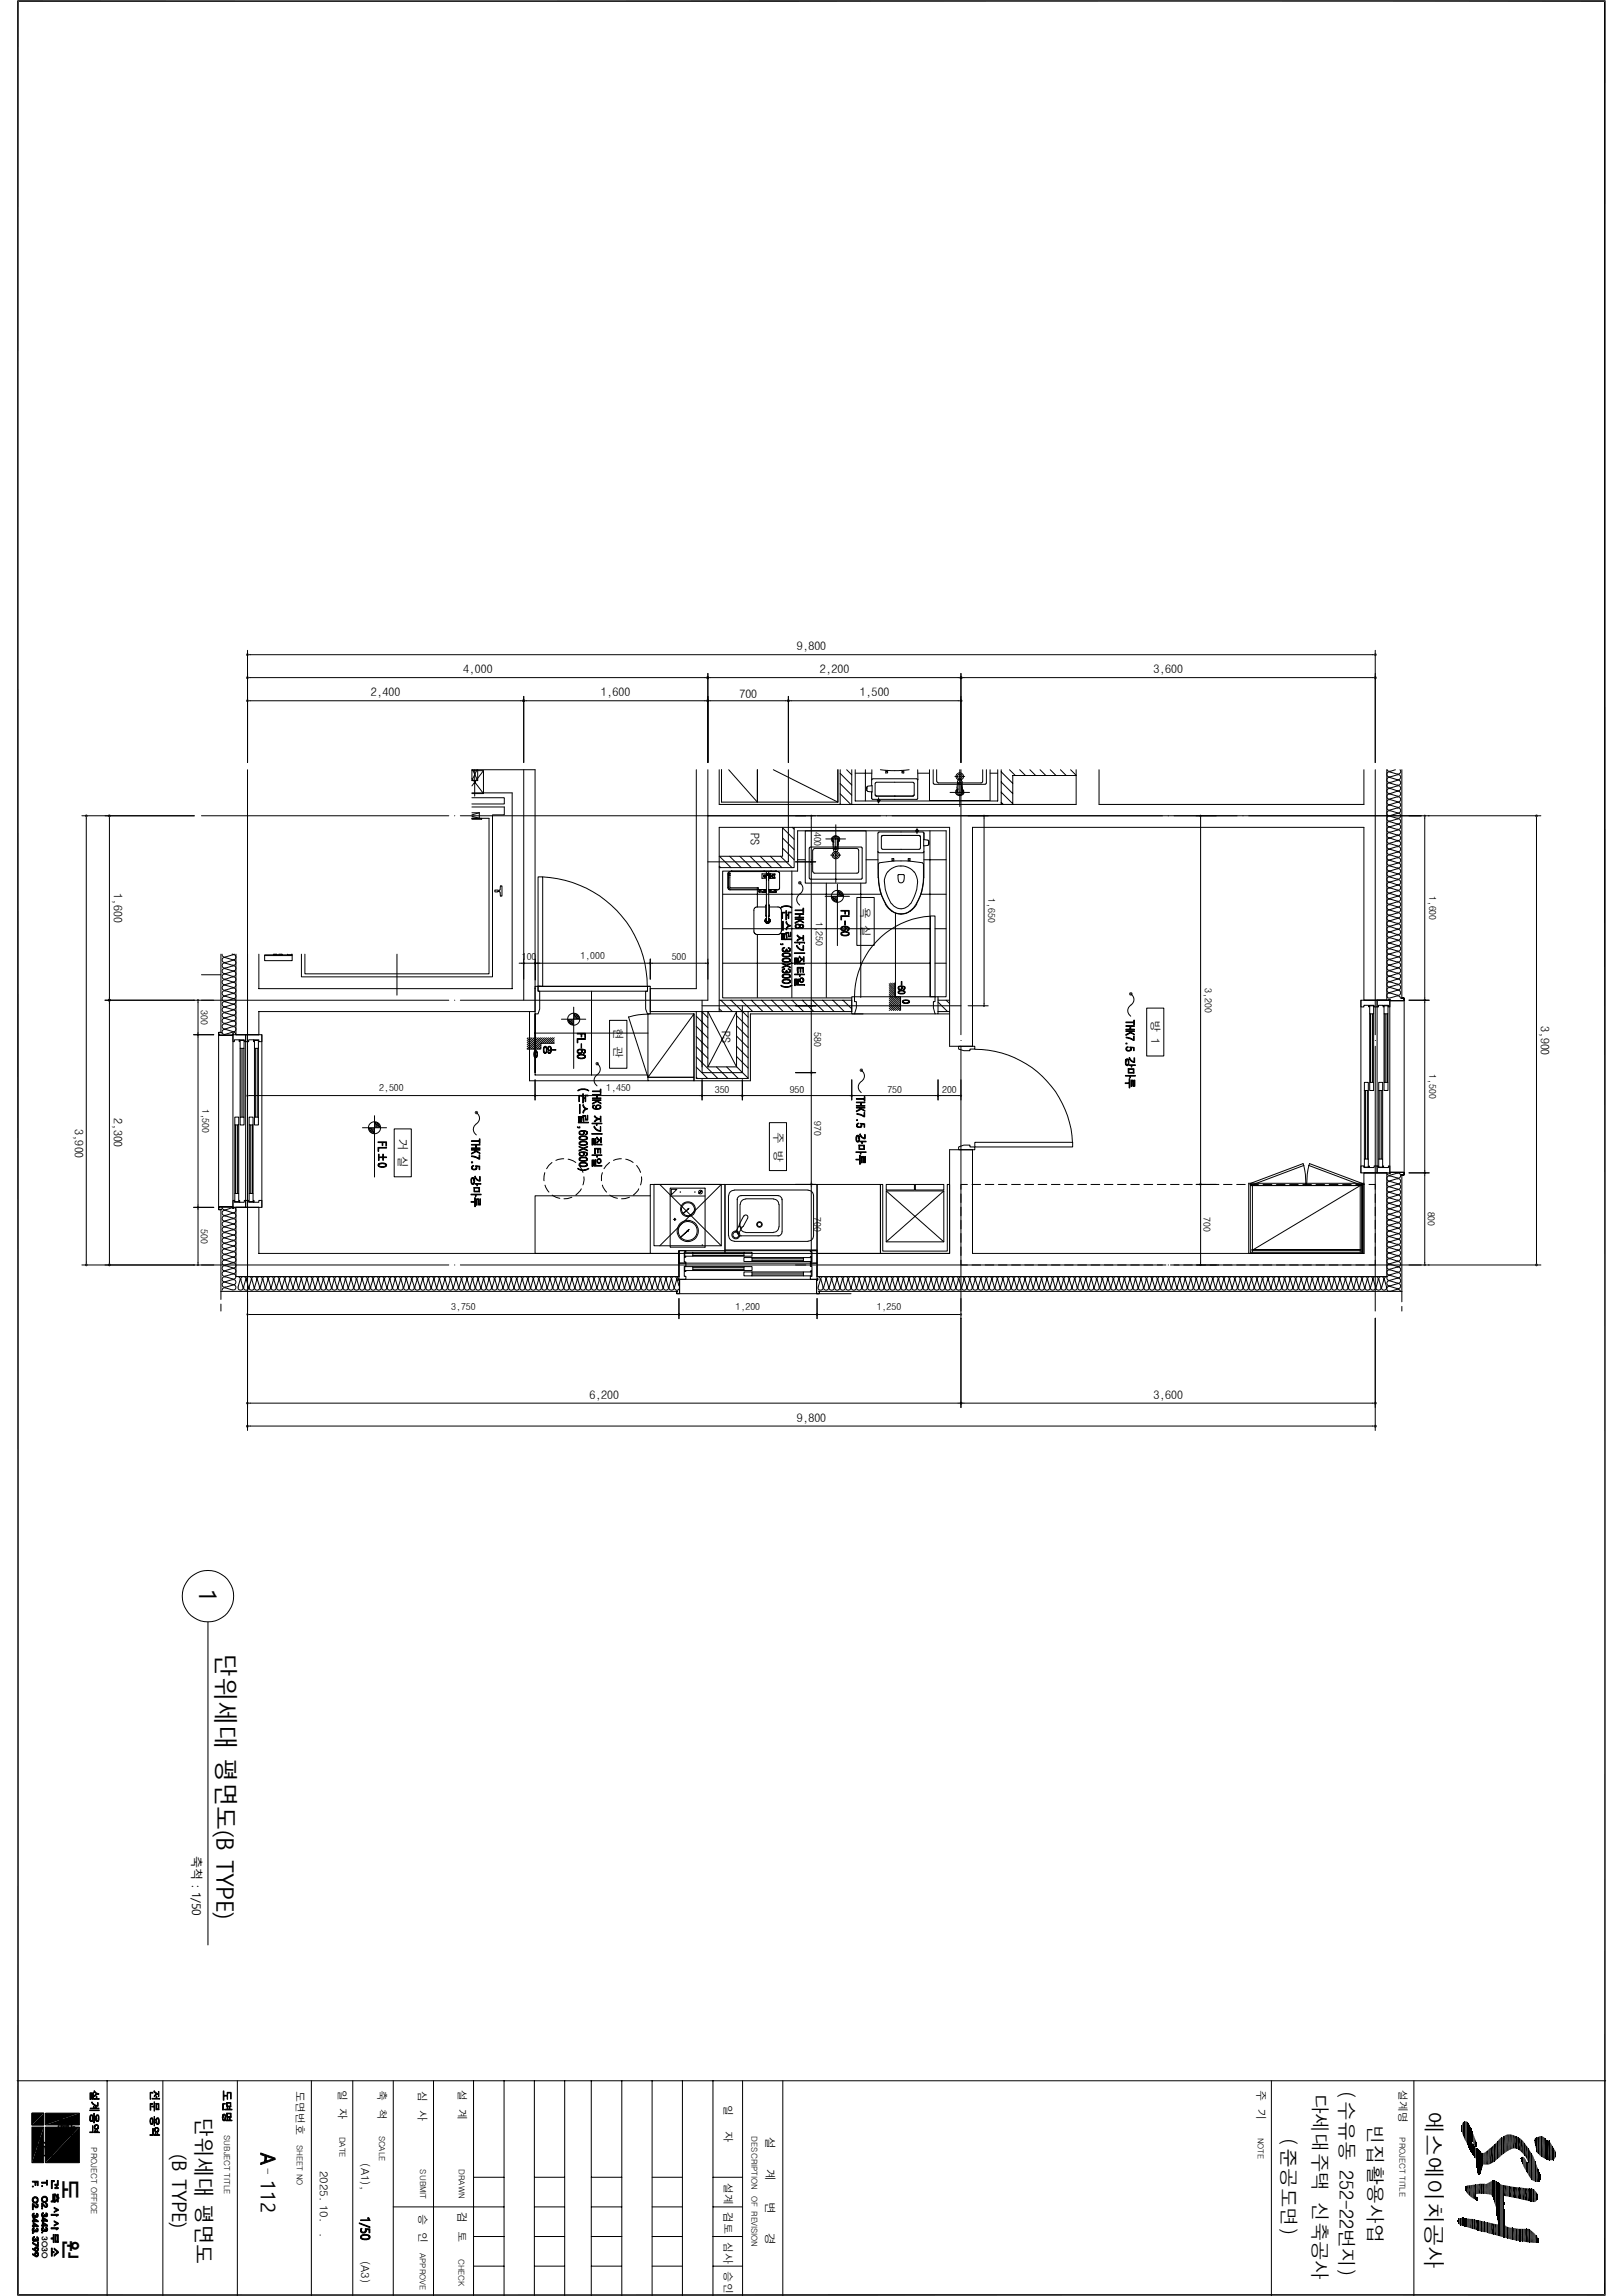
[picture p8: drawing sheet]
<svg xmlns="http://www.w3.org/2000/svg" width="297mm" height="420mm" viewBox="0 0 297 420" stroke-linecap="round" stroke-linejoin="round" font-family="sans-serif">
<defs><g id="words">
<g font-size="4.5">
<text x="10.5" y="386.9" transform="rotate(90 10.5 386.9)">道</text>
<text x="6.6" y="390.9" transform="rotate(90 6.6 390.9)">原</text>
</g>
<g font-size="4.4">
<text x="36.4" y="290.7" transform="rotate(90 36.4 290.7)">1</text>
<text x="39.6" y="302.3" transform="rotate(90 39.6 302.3)">단위세대 평면도(B TYPE)</text>
</g>
<text font-size="4.1" x="260.9" y="386.3" transform="rotate(90 260.9 386.3)">에스에이치공사</text>
<g font-size="3.7">
<text x="35.9" y="387.3" transform="rotate(90 35.9 387.3)">단위세대 평면도</text>
<text x="31.5" y="394" transform="rotate(90 31.5 394)">(B TYPE)</text>
<text x="47.7" y="398.8" transform="rotate(90 47.7 398.8)">112</text>
</g>
<g font-size="3.6">
<text x="240.2" y="382.9" transform="rotate(90 240.2 382.9)">다세대주택 신축공사</text>
<text x="245.1" y="382.5" transform="rotate(90 245.1 382.5)">(수유동 252-22번지)</text>
<text x="250.4" y="388.8" transform="rotate(90 250.4 388.8)">빈집활용사업</text>
<text x="234.5" y="391.2" transform="rotate(90 234.5 391.2)">(준공도면)</text>
<text x="11.5" y="398.8" transform="rotate(90 11.5 398.8)">도</text>
<text x="11.5" y="409.7" transform="rotate(90 11.5 409.7)">원</text>
</g>
<g font-size="2.2">
<text x="145.8" y="118.9">9,800</text>
<text x="84.8" y="123.1">4,000</text>
<text x="150" y="123.1">2,200</text>
<text x="211.1" y="123.1">3,600</text>
<text x="67.9" y="127.3">2,400</text>
<text x="109.9" y="127.3">1,600</text>
<text x="135.3" y="127.6">700</text>
<text x="157.4" y="127.3">1,500</text>
<text x="137.4" y="152.4" transform="rotate(90 137.4 152.4)">PS</text>
<text x="20.8" y="163.4" transform="rotate(90 20.8 163.4)">1,600</text>
<text x="157.6" y="165.9" transform="rotate(90 157.6 165.9)">욕 실</text>
<text x="112.4" y="188.1" transform="rotate(90 112.4 188.1)">현 관</text>
<text x="132.1" y="188.6" transform="rotate(90 132.1 188.6)">PS</text>
<text x="210.7" y="186.6" transform="rotate(90 210.7 186.6)">방 1</text>
<text x="282" y="187.6" transform="rotate(90 282 187.6)">3,900</text>
<text x="13.7" y="206.5" transform="rotate(90 13.7 206.5)">3,900</text>
<text x="20.8" y="204.5" transform="rotate(90 20.8 204.5)">2,300</text>
<text x="72.9" y="208.3" transform="rotate(90 72.9 208.3)">거 실</text>
<text x="141.6" y="207.1" transform="rotate(90 141.6 207.1)">주 방</text>
<text x="107.9" y="255.8">6,200</text>
<text x="211.1" y="255.8">3,600</text>
<text x="145.8" y="260.1">9,800</text>
<text x="35.2" y="339.5" transform="rotate(90 35.2 339.5)">축척 : 1/50</text>
<text x="140.1" y="390.9" transform="rotate(90 140.1 390.9)">설</text>
<text x="140.1" y="396.8" transform="rotate(90 140.1 396.8)">계</text>
<text x="140.1" y="402.7" transform="rotate(90 140.1 402.7)">변</text>
<text x="140.1" y="408.6" transform="rotate(90 140.1 408.6)">경</text>
</g>
<g font-size="2">
<text x="54.2" y="382.4" transform="rotate(90 54.2 382.4)">도면번호</text>
<text x="61.9" y="382.2" transform="rotate(90 61.9 382.2)">일 자</text>
<text x="69.2" y="382.4" transform="rotate(90 69.2 382.4)">축 척</text>
<text x="76.6" y="382.5" transform="rotate(90 76.6 382.5)">심 사</text>
<text x="83.9" y="382.3" transform="rotate(90 83.9 382.3)">설 계</text>
<text x="230" y="382.3" transform="rotate(90 230 382.3)">주 기</text>
<text x="256" y="382.3" transform="rotate(90 256 382.3)">설계명</text>
<text x="132.5" y="385" transform="rotate(90 132.5 385)">일</text>
<text x="132.5" y="389.8" transform="rotate(90 132.5 389.8)">자</text>
<text x="66.1" y="395.7" transform="rotate(90 66.1 395.7)">(A1),</text>
<text x="48.3" y="396.5" transform="rotate(90 48.3 396.5)">-</text>
<text x="58.5" y="397" transform="rotate(90 58.5 397)">2025. 10.</text>
<text x="132.5" y="399.2" transform="rotate(90 132.5 399.2)">설계 검토 심사 승인</text>
<text x="76.7" y="404.9" transform="rotate(90 76.7 404.9)">승 인</text>
<text x="83.9" y="404.7" transform="rotate(90 83.9 404.7)">검 토</text>
<text x="58.5" y="408.5" transform="rotate(90 58.5 408.5)">.</text>
<text x="66.1" y="413.5" transform="rotate(90 66.1 413.5)">(A3)</text>
</g>
<g font-size="1.8">
<text x="149" y="152.1" transform="rotate(90 149 152.1)">400</text>
<text x="180.8" y="164.3" transform="rotate(90 180.8 164.3)">1,650</text>
<text x="261.5" y="163.8" transform="rotate(90 261.5 163.8)">1,600</text>
<text x="149.3" y="168.6" transform="rotate(90 149.3 168.6)">1,250</text>
<text x="95.5" y="175.7">100</text>
<text x="106.2" y="175.4">1,000</text>
<text x="122.9" y="175.7">500</text>
<text x="36.7" y="184.7" transform="rotate(90 36.7 184.7)">300</text>
<text x="220.5" y="180.7" transform="rotate(90 220.5 180.7)">3,200</text>
<text x="149" y="188.8" transform="rotate(90 149 188.8)">580</text>
<text x="261.5" y="196.5" transform="rotate(90 261.5 196.5)">1,500</text>
<text x="37" y="202.8" transform="rotate(90 37 202.8)">1,500</text>
<text x="69.4" y="199.6">2,500</text>
<text x="111" y="199.6">1,450</text>
<text x="130.8" y="199.9">350</text>
<text x="144.5" y="199.9">950</text>
<text x="162.4" y="199.9">750</text>
<text x="172.4" y="199.9">200</text>
<text x="149" y="205.1" transform="rotate(90 149 205.1)">970</text>
<text x="261.3" y="221.6" transform="rotate(90 261.3 221.6)">800</text>
<text x="36.7" y="224.8" transform="rotate(90 36.7 224.8)">500</text>
<text x="149" y="222.7" transform="rotate(90 149 222.7)">700</text>
<text x="220.2" y="222.7" transform="rotate(90 220.2 222.7)">700</text>
<text x="82.6" y="239.7">3,750</text>
<text x="134.6" y="239.7">1,200</text>
<text x="160.4" y="239.7">1,250</text>
</g>
<g font-size="1.5">
<text x="16.7" y="392.8" transform="rotate(90 16.7 392.8)">PROJECT OFFICE</text>
<text x="41" y="390.5" transform="rotate(90 41 390.5)">SUBJECT TITLE</text>
<text x="54.3" y="392.4" transform="rotate(90 54.3 392.4)">SHEET NO</text>
<text x="62.1" y="390.8" transform="rotate(90 62.1 390.8)">DATE</text>
<text x="69.4" y="390.7" transform="rotate(90 69.4 390.7)">SCALE</text>
<text x="137.5" y="390.8" transform="rotate(90 137.5 390.8)">DESCRIPTION</text>
<text x="230.2" y="391" transform="rotate(90 230.2 391)">NOTE</text>
<text x="256.1" y="391" transform="rotate(90 256.1 391)">PROJECT TITLE</text>
<text x="76.9" y="396.8" transform="rotate(90 76.9 396.8)">SUBMIT</text>
<text x="84" y="396.8" transform="rotate(90 84 396.8)">DRAWN</text>
<text x="137.5" y="401.7" transform="rotate(90 137.5 401.7)">OF REVISION</text>
<text x="76.8" y="412.1" transform="rotate(90 76.8 412.1)">APPROVE</text>
<text x="83.9" y="413.2" transform="rotate(90 83.9 413.2)">CHECK</text>
</g>
<text font-size="1.4" x="7.7" y="409" transform="rotate(90 7.7 409)">3030</text>
</g></defs>
<g fill="none" stroke="#000" stroke-width=".18">
<path d="M45.3 119v20.5M45.6 119.8h205.8M251.7 119v20.5M45.6 124h83.7M45.6 128.2h49.9M95.8 127.4v12.1M96.1 128.2h33.2M129.5 123.2v16.3M129.8 124h45.8M129.8 128.2h14.2M144.3 127.4v12.1M144.5 128.2h31.1"/>
<path d="M175.9 123.2v16.3M176.1 124h75.3M15.8 149.5v81.6M20 149.5v33.2M35.6 149.2h-20.6M36.9 149.2h45.2M45.3 140.8v120.9M83.2 149.2h.1M84.2 149.2h197.8M86.4 145h7.3v35.8h-46.3v-6.3M86.4 149.3l1.7 .4v.2h-1.7M86.4 145.9h5.9v1.2h-5.9"/>
<path d="M86.4 147.6h5.9v1.5h-2.2v29.6h-34.9v-4.2M86.4 141h2.1v4.2h-2.1M86.4 148.7h1.3M86.4 142.4l2.1 2.8M86.5 140.8l.9 2M86.9 140.8v4.8M87.3 140.8l-.9 2M87.4 140.8v2h-1v-2h11.5v44.2h-50.5v4.3h-4.2M87.7 148.7v1h-1.3h3.1v28.4h-33.7v-3.6M87.7 148.7l-1.3 .4M88.5 141l-2.1 2.8M95.8 140.8v42.1"/>
<path d="M127.4 140.8v40h-8.4M129.5 140.8v42.2h-45.3M131.6 140.8v6.4h65.3v-6.4M131.6 158.5l.3 .2M131.7 156.6l2.1 2.1M133.3 140.8l5.3 5.9M133.5 156.6l2.1 2.1M133.6 159.7h-.3v.4M133.8 159.4h6.5M133.8 159.4l-.4 .1-.2 .3v2.6l.2 .4h6.9M135.4 156.6l2.1 2.1M137.2 156.6l2.2 2.1"/>
<path d="M139.1 156.6l2.1 2.1M139.8 159.3l1.3 .1zM139.9 159.3l-6.1 .1M140.2 159.4l.1 .4h.1M140.4 159.9h.1M140.4 159.8v.1M140.4 159.9h-1v.8h.9M140.5 159.8l.1 .1M140.5 159.9h1.3v.1M140.7 159.4h1.4M140.8 159.4l-.1 .4h-.3M140.9 159.9v.8"/>
<path d="M141 156.6l2.1 2.1M141.1 159.3h1M141.4 160h.2M141.4 160h.1M141.4 160l-.1 .1a.29 .29 0 0 0 0 .3 .29 .29 0 0 0 .4 .1M141.5 140.8l11.8 5.9v-5.9v5.9h-14.7v-5.9v5.9h-6.6v-5.9v5.9M141.6 160l.1 .1zM141.6 160h.2M142 159.3l.2 .1M142.2 159.4h.1M142.2 159.4l.3 .1 .2 .2v2.8l-.3 .3h-.8M142.8 156.6l2.1 2.1"/>
<path d="M143.2 151.4l2.1 2.1M143.2 153.3l2.1 2.1M143.2 155.2l2.1 2.1M143.2 151.3v5.3h-11.6M144.3 140.8v16.8h-14.8M144.9 159.3v23.2M145 151.3l.3 .4M145.3 151.3v7.4h-13.7M145.6 157.6h3.7M146 157.3h1.4M147.4 152h11.1v9.5h-11.1zM148.1 155.2v5.4"/>
<path d="M148.3 155l-.2 .2M148.3 154.9h9.3M148.5 149.4v8.1M148.5 157.9v25.9M148.7 155.5v3.9M149.1 155.2l-.3 .3M149.1 155.2h7.7M152 156.4h.5M152.4 154a.7 .7 0 0 1 .1-1 .7 .7 0 0 1 1 .2l.1 .6-.2 .2M152.7 153.2l.3-.1 .2 .1a4.2 4.2 0 0 1-.1 2.2h-.3a4.2 4.2 0 0 1-.1-2.2zM152.7 155.3h.1M152.7 156.4h.5"/>
<path d="M153 150.9v10.5M153.3 153.9h.1M153.4 156.4h.4M153.5 153.6l-.1 1.6a.48 .48 0 0 1-.5 .7 .48 .48 0 0 1-.4-.7l-.1-1.6M153.5 153.5a.58 .58 0 0 0-.8-.5 .58 .58 0 0 0-.1 1v.1M153.5 153.5l-.2 .6M153.8 141.5l2.1 2.1M153.8 143.3l2.1 2.2M153.8 145.2l1.9 2M153.8 147.1v.1M153.8 140.8v6.4M154.7 153.5h-3.6"/>
<path d="M154.9 140.8l1 .9M155.9 140.8v6.4M156.5 141.4h3.1M156.5 140.8v5.7h26.1v-5.7M156.8 155.2l.3 .3v4.1l-8 .1-.3-.3M157.6 155l.2 .1v5.6l-.2 .1M158.4 140.8v5.7M158.5 157.3h2.2M158.6 144v.6zM158.7 144.6l.1 .1M158.8 143.8l-.1 .2M158.8 143.8l.8-.1v1.2l-.8-.1"/>
<path d="M159.5 144.9v1.2M159.6 140.8l-.1 2.9M159.7 142.5l-.1 .2M159.7 142.5h8.1M160.1 143.3v2.1M160.2 145.4l.2 .2M160.2 143.3l.1-.2h6.8l.2 .2M160.4 145.6h6.7zM160.6 146.3h.4M160.6 146.4h.5M160.7 146.5v.2h.2v-.2M160.7 146.2v.1"/>
<path d="M160.7 158a12.2 12.2 0 0 0 1.4 7.4M160.8 145.9v1M160.9 156l-.2-.2v4.8M160.9 156h8M160.9 146.2v.1M160.9 157.9l-.1 .1M161 157.8a19.3 19.3 0 0 1 7.9 .1l.1 .1M161 146.4h.1M161.1 140.8a20.4 20.4 0 0 0 5.3 0M161.3 153v2.2M161.3 155.2l.2 .1M161.5 152.9l-.2 .1"/>
<path d="M161.5 152.8h6.7zM161.5 155.4h6.7M162.1 140.9v.5h.3v-.5M163.2 157.5v-.4h.4v.4M164.8 158.4a2.86 2.86 0 0 1 3.1 2.8M164.9 158.4a2.86 2.86 0 0 0-3 3.6l.3 1.4 .9 1.9M165.1 140.9v.5h.3v-.5M166.2 157.5v-.4h.3v.4M166.3 157.4h.2zM167.3 145.4l-.2 .2M167.3 143.3v2.1M167.6 152h.1"/>
<path d="M167.7 152.1v.1M167.8 142.5l.1 .2M167.8 151.6v.9M167.9 152.1v.1M167.9 140.8l.1 1.9M167.9 141.4h2.2M167.9 142.6v3.6h-8.3v-.2M167.9 152v-.2h-.2v.2M168.1 152h-.5M168.2 152.9l.2 .1M168.4 155.2l-.2 .1M168.4 153v2.2"/>
<path d="M169 158a12 12 0 0 1-1.3 7.3M169.1 157.3h4M169.1 153.6v-1.3l-.2-.1h-8.1l-.1 3.6M169.1 155.8l-.2 .2M169.1 154.7v5.9M169.8 153.7l.1 .1M169.8 153.7l-.8-.1v1.1l.8-.1M169.9 154.5l-.1 .1M170 153.8v.7zM170.1 140.8v5.6h11.1v-5.6M170.2 152v30.3M170.8 140.8v2.5"/>
<path d="M170.8 143.3l.2 .1M171 143.5h9.3M171.4 140.8v2.1M173.9 144.9h3.5M174.8 142h.4M175.1 144.8l.1-1.8a.45 .45 0 0 1 .6-.4 .45 .45 0 0 1 .3 .7v1.5M175.3 144.5h.1M175.3 144.3a1.22 1.22 0 0 1 .3-1.3 1.22 1.22 0 0 1 .4 1.3M175.4 143.2v.1M175.4 142h.5M175.6 140.8v6.7M175.8 143.1h.1"/>
<path d="M175.9 140.8v48.5M176 144.3v.2a.57 .57 0 0 1-.1 .9 .57 .57 0 0 1-.8-.5M176 144.3v.7a.34 .34 0 0 1-.4 .4 .34 .34 0 0 1-.3-.4v-.7l-.2 .7M176.1 142h.4M176.1 144.4l.2 .3a.71 .71 0 0 1-.8 .9 .71 .71 0 0 1-.4-1.2M179.8 140.8v2.1l-.3 .3h-7.8l-.3-.3M180.1 149.4v34.4M180.5 143.3l-.2 .1M180.5 140.8v2.5M181.2 141.4h1.4M183.2 141.2l2.1 2.1M183.2 143l2.1 2.2"/>
<path d="M183.2 144.9l2.1 2.1M183.2 146.8l.4 .4M183.2 140.8v6.4M184.7 140.8l1.1 1.1M186.6 140.8l1.1 1.1M188.5 140.8l1 1.1M190.3 140.8l1.1 1.1M192.2 140.8l1.1 1.1M194.1 140.8l1 1.1M195.9 140.8l1 1M196.9 141.9h-11.6v5.3M201.1 140.8v6.4h48.5v-6.4"/>
<path d="M219.7 149.4v67.1M251.7 140.8v48.5M253.8 140.8v42.2M253.8 140.8a.39 .39 0 0 0 .6 .3M254.4 141.2a.45 .45 0 0 0-.6 .4 .45 .45 0 0 0 .6 .5M254.4 142.2a.45 .45 0 0 0-.6 .5 .45 .45 0 0 0 .6 .4M254.4 143.3a.45 .45 0 0 0-.6 .4 .45 .45 0 0 0 .6 .4M254.4 144.3a.45 .45 0 0 0-.6 .4 .45 .45 0 0 0 .6 .4M254.4 145.3a.45 .45 0 0 0-.6 .4 .45 .45 0 0 0 .6 .4M254.4 146.3a.45 .45 0 0 0-.6 .4 .45 .45 0 0 0 .6 .5M254.4 147.3a.45 .45 0 0 0-.6 .4 .45 .45 0 0 0 .6 .5M254.4 148.3a.45 .45 0 0 0-.6 .5 .45 .45 0 0 0 .6 .4"/>
<path d="M254.4 149.3a.45 .45 0 0 0-.6 .4 .45 .45 0 0 0 .6 .5M254.4 150.3a.45 .45 0 0 0-.6 .4 .45 .45 0 0 0 .6 .5M254.4 151.3a.45 .45 0 0 0-.6 .5 .45 .45 0 0 0 .6 .4M254.4 152.4a.45 .45 0 0 0-.6 .4 .45 .45 0 0 0 .6 .4M254.4 153.4a.45 .45 0 0 0-.6 .4 .45 .45 0 0 0 .6 .4M254.4 154.4a.45 .45 0 0 0-.6 .4 .45 .45 0 0 0 .6 .4M254.4 155.4a.45 .45 0 0 0-.6 .4 .45 .45 0 0 0 .6 .5M254.4 156.4a.45 .45 0 0 0-.6 .4 .45 .45 0 0 0 .6 .5M254.4 157.4a.45 .45 0 0 0-.6 .4 .45 .45 0 0 0 .6 .4M254.4 158.4a.45 .45 0 0 0-.6 .4 .45 .45 0 0 0 .6 .5M254.4 159.4a.45 .45 0 0 0-.6 .5 .45 .45 0 0 0 .6 .4M254.4 141.2l1.3 .4"/>
<path d="M254.4 142.2l1.3 .4M254.4 143.3l1.3 .3M254.4 144.2l1.3 .5M254.4 145.2l1.3 .4M254.4 146.3l1.3 .3M254.4 147.3l1.3 .4M254.4 148.3l1.3 .4M254.4 149.3l1.3 .4M254.4 150.3l1.3 .4M254.4 151.3l1.3 .4M254.4 152.4l1.3 .3M254.4 153.3l1.3 .5"/>
<path d="M254.4 154.3l1.3 .4M254.4 155.4l1.3 .3M254.4 156.4l1.3 .4M254.4 157.4l1.3 .4M254.4 158.4l1.3 .4M254.4 159.4l1.3 .4M255.4 140.8l-1 .3M255.7 141.7l-1.3 .4M255.7 142.7l-1.3 .4M255.7 143.8l-1.3 .3M255.7 144.7l-1.3 .5M255.7 145.8l-1.3 .3"/>
<path d="M255.7 146.8l-1.3 .4M255.7 147.8l-1.3 .4M255.7 148.8l-1.3 .4M255.7 149.8l-1.3 .4M255.7 150.8l-1.3 .4M255.7 151.8l-1.3 .4M255.7 152.8l-1.3 .4M255.7 153.8l-1.3 .4M255.7 154.9l-1.3 .3M255.7 155.9l-1.3 .4M255.7 156.9l-1.3 .4M255.7 157.9l-1.3 .4"/>
<path d="M255.7 158.9l-1.3 .4M255.7 159.9l-1.3 .4M255.7 141.7a.45 .45 0 0 1 .6 .5 .45 .45 0 0 1-.6 .4M255.7 142.7a.45 .45 0 0 1 .6 .5 .45 .45 0 0 1-.6 .4M255.7 143.8a.45 .45 0 0 1 .6 .4 .45 .45 0 0 1-.6 .4M255.7 144.8a.45 .45 0 0 1 .6 .4 .45 .45 0 0 1-.6 .4M255.7 145.8a.45 .45 0 0 1 .6 .4 .45 .45 0 0 1-.6 .4M255.7 146.8a.45 .45 0 0 1 .6 .4 .45 .45 0 0 1-.6 .5M255.7 147.8a.45 .45 0 0 1 .6 .5 .45 .45 0 0 1-.6 .4M255.7 148.8a.45 .45 0 0 1 .6 .4 .45 .45 0 0 1-.6 .4M255.7 149.8a.45 .45 0 0 1 .6 .4 .45 .45 0 0 1-.6 .5M255.7 150.8a.45 .45 0 0 1 .6 .5 .45 .45 0 0 1-.6 .4"/>
<path d="M255.7 151.8a.45 .45 0 0 1 .6 .5 .45 .45 0 0 1-.6 .4M255.7 152.9a.45 .45 0 0 1 .6 .4 .45 .45 0 0 1-.6 .4M255.7 153.9a.45 .45 0 0 1 .6 .4 .45 .45 0 0 1-.6 .4M255.7 154.9a.45 .45 0 0 1 .6 .4 .45 .45 0 0 1-.6 .4M255.7 155.9a.45 .45 0 0 1 .6 .4 .45 .45 0 0 1-.6 .5M255.7 156.9a.45 .45 0 0 1 .6 .5 .45 .45 0 0 1-.6 .4M255.7 157.9a.45 .45 0 0 1 .6 .4 .45 .45 0 0 1-.6 .5M255.7 158.9a.45 .45 0 0 1 .6 .4 .45 .45 0 0 1-.6 .5M255.7 159.9a.45 .45 0 0 1 .6 .5 .45 .45 0 0 1-.6 .4M256.2 140.8a.46 .46 0 0 1 .1 .6 .46 .46 0 0 1-.6 .2M256.5 140.8v41.7M260.7 149.4v33.4"/>
<path d="M281.2 149.5v81.6M36.9 178.3h3.5M40.4 174.5v14.4M40.6 174.5l.2 .5h.4M41.2 179.2a.45 .45 0 0 0-.6 .5 .45 .45 0 0 0 .6 .4M41.2 178.2a.45 .45 0 0 0-.6 .4 .45 .45 0 0 0 .6 .5M41.2 177.2a.45 .45 0 0 0-.6 .4 .45 .45 0 0 0 .6 .5M41.2 176.2a.45 .45 0 0 0-.6 .4 .45 .45 0 0 0 .6 .4M41.2 175.2a.45 .45 0 0 0-.6 .4 .45 .45 0 0 0 .6 .4M41.3 179.2l1.2 .4M41.3 178.2l1.2 .4M41.3 177.2l1.2 .4"/>
<path d="M41.3 176.2l1.2 .4M41.3 175.2l1.2 .4M42.5 174.5h.1M42.5 179.7l-1.2 .4M42.5 178.7l-1.2 .4M42.5 177.7l-1.2 .4M42.5 176.7l-1.2 .4M42.5 175.7l-1.2 .4M42.5 174.7l-1.2 .3M42.6 179.7a.45 .45 0 0 1 .6 .5 .45 .45 0 0 1-.6 .4M42.6 178.7a.45 .45 0 0 1 .6 .5 .45 .45 0 0 1-.6 .4M42.6 177.7a.45 .45 0 0 1 .6 .4 .45 .45 0 0 1-.6 .5"/>
<path d="M42.6 176.7a.45 .45 0 0 1 .6 .4 .45 .45 0 0 1-.6 .4M42.6 175.7a.45 .45 0 0 1 .6 .4 .45 .45 0 0 1-.6 .4M42.6 174.7a.45 .45 0 0 1 .6 .4 .45 .45 0 0 1-.6 .4M42.6 174.5h.3M43.2 174.5v14.8M48.4 174.7h5.1v1h-5.1zM48.4 174.8h5.1M50.1 174.6l-.1 .1h1.6v-.1M50.1 174.5h.5M51.1 174.5h.5M52.6 174.5v.2h.9v-.2M53.3 174.5v.2"/>
<path d="M72.6 174.5v7.5M91.4 163.1l.1 .1M91.5 162.8h-.9v.4l.8-.1M91.5 163.2l.1 .7M91.6 162.1l-.1 .7M91.6 162.1h.3v1.8h-.3M95.6 176.2h-.6M95.8 176.2h2.2M98 175.4v3.8M98.2 176.2h20.6M98.5 160.4h.8v20h-.8zM99.3 160.4a20 20 0 0 1 19.1 20"/>
<path d="M119 175.4v3.7M119.2 176.2h10.1M132.2 163.6h29M132.2 169.9h38.1M132.2 176.2h38.1M133.3 160.1v2.3l.3 .2h5.2v-.2h-5.2v-2.3M133.3 160.1v-.4h.3v.4M133.3 160.1h.1M133.6 160.1h.1M138.6 165.9h1.5M138.6 165.9l-.4 .1-.2 .3v4v.4l.6 .2M138.6 162.8v3.1"/>
<path d="M138.6 170.9v11.6M138.8 162.8h1.4M138.9 163.1h1.3M138.9 163.1v.1M138.9 163.1h.1M138.9 163.2h1.2M138.9 163.2h.1M138.9 163h.1M138.9 163v.1M139.3 162.7l-.4 .3M139.5 162.7h.1M139.5 163.2h.6"/>
<path d="M139.7 162.8h.6M139.7 162.8l.4 .1v.2M139.7 162.7v.1M139.9 160.1a.15 .15 0 0 1 .2 .1 .15 .15 0 0 1-.1 .2M139.9 160.1h-.1M139.9 160.1h.1a.18 .18 0 0 0-.3 .1 .18 .18 0 0 0 .2 .2h.1M139.9 160.4h.1M139.9 160.1a.16 .16 0 0 0-.2 .2 .16 .16 0 0 0 .3 .1M140 168.4l.2 .4h.5a.46 .46 0 0 0 0-.8l.2 .2v.4l-.2 .3h-.4zM140.1 163h.1M140.1 163.2h-.6M140.1 168.5h.1"/>
<path d="M140.1 163.1h.1M140.1 160.1v.3M140.1 165.6l.1 1.9M140.1 160.1h.1M140.1 160.4h.1M140.1 160.1l.4-.2h-.2a.39 .39 0 0 0 0 .7M140.2 168h.1l-.3 .4zM140.2 165.6h.1M140.2 163.1l-.1 .1M140.3 162.8h-.6M140.3 168.4a.21 .21 0 0 0 .2 .2 .21 .21 0 0 0 .2-.2M140.3 168.4a.22 .22 0 0 0 .2 .2 .22 .22 0 0 0 .2-.2"/>
<path d="M140.3 160.3a.21 .21 0 0 1 .2-.2 .21 .21 0 0 1 .2 .2M140.3 167.7h.1M140.3 168.4l.2 .2M140.3 168.4v-.1v.2l.2 .1M140.3 168.4v-8.1a.21 .21 0 0 1 .2-.2 .21 .21 0 0 1 .2 .2v8.1M140.3 168.2v.4M140.3 168.3v.1M140.3 167.6v.1M140.3 168.6l.1 .1M140.3 168.6l.2 .1M140.3 168.5v.1M140.4 168.7l.1 .1z"/>
<path d="M140.7 162.8h.5M140.7 168.4v-.1v.2l-.2 .1M140.7 168.2l.1 .3M140.7 168.3v.1M140.7 165.6h.1v1.9M140.7 168.6l-.2 .1M140.7 167.6h.1M140.7 168.4l-.2 .2M140.7 167.6v.1M140.7 162.8h1.4M140.8 160.4l-.1 .1M140.8 168.5l-.3 .2"/>
<path d="M140.8 168.5l-.3 .2-.2-.1M140.8 160.1v.3M140.8 160.1h.1M140.8 163.1h1.2M140.8 165.9h1.7l.5 .4v4.2l-.5 .4h-3.9M140.8 163.1v.1M140.8 160.4h.1M140.8 163.1h.1M140.8 168.4v.1zM140.8 160.1l-.3-.2h.2l.1 .3-.1 .4M140.8 163v.1M140.8 163.2h1.2"/>
<path d="M140.8 163.2h.1M140.8 163h.1M140.8 168.4h.1M140.9 160.7h.1M140.9 160.4h.1M140.9 160.1h.1M141 160.7h-.3M141.2 162.8l-.4 .2M141.2 162.7v.1M141.4 162.7h.1M141.4 163.2h.6M141.6 160h-.1a.26 .26 0 0 0-.2 .3 .26 .26 0 0 0 .3 .2"/>
<path d="M141.6 162.7v.1M141.6 162.8h.6h-1.5M141.6 162.8l.4 .3M141.7 160.5h.1M141.8 160.4l-.1 .1M141.8 160.1h-.2a.22 .22 0 0 0-.3 .1 .22 .22 0 0 0 .3 .2h.2M141.8 160.5v.2h-.9M142 163.1h.1M142 163h.1M142 163.1v.1M146.3 163.5a1.21 1.21 0 0 0 0 2.1M146.4 161.5a1.21 1.21 0 0 1 0 2"/>
<path d="M148.1 160.6l.2 .2M148.3 160.8h9.3M151 164h4.4M151.2 161.5v21M153.2 161.8v11.2M156.8 164.2h3.2v8.7h-3.2zM157.5 161.5v21M160.8 160.6v.8a9.4 9.4 0 0 0 1.3 3.9M162 165.4l1.2 1.3M162.1 165.4l.5 .7 .7 .6M162.7 180l1 1M163 179.8l.7 .8"/>
<path d="M163.2 165.3a2.03 2.03 0 0 0 3.4 0M163.2 166.7a2.94 2.94 0 0 0 3.3 0 2.75 2.75 0 0 1-3.3 0zM163.4 179.8l.3 .4M163.7 179.9v2.4h1.1v2.5M163.9 167v15.3M165.4 160.1v-.1h-1a1.68 1.68 0 0 0 .3 1.5 .49 .49 0 0 0 .7-.3M165.5 160.1l-.1 1.1M167.7 165.4l-.5 .7-.7 .6M167.8 165.4l-1.3 1.3M167.9 161.2a8.6 8.6 0 0 1-1.2 4.1M168.6 163.6h4.5M169 160.6v.8a9.3 9.3 0 0 1-1.3 4"/>
<path d="M170.3 167.6h.8v14.7h-.8zM170.3 167.6a14.8 14.8 0 0 0-13.9 14.7h14.7M171.1 169.9h2M171.1 176.2h2M254.4 160.4a.45 .45 0 0 0-.6 .5 .45 .45 0 0 0 .6 .4M254.4 161.5a.45 .45 0 0 0-.6 .4 .45 .45 0 0 0 .6 .4M254.4 162.5a.45 .45 0 0 0-.6 .4 .45 .45 0 0 0 .6 .4M254.4 163.5a.45 .45 0 0 0-.6 .4 .45 .45 0 0 0 .6 .4M254.4 164.5a.45 .45 0 0 0-.6 .4 .45 .45 0 0 0 .6 .5M254.4 165.5a.45 .45 0 0 0-.6 .4 .45 .45 0 0 0 .6 .5M254.4 166.5a.45 .45 0 0 0-.6 .4 .45 .45 0 0 0 .6 .4M254.4 167.5a.45 .45 0 0 0-.6 .4 .45 .45 0 0 0 .6 .5"/>
<path d="M254.4 168.5a.45 .45 0 0 0-.6 .5 .45 .45 0 0 0 .6 .4M254.4 169.5a.45 .45 0 0 0-.6 .5 .45 .45 0 0 0 .6 .4M254.4 170.6a.45 .45 0 0 0-.6 .4 .45 .45 0 0 0 .6 .4M254.4 171.6a.45 .45 0 0 0-.6 .4 .45 .45 0 0 0 .6 .4M254.4 172.6a.45 .45 0 0 0-.6 .4 .45 .45 0 0 0 .6 .4M254.4 173.6a.45 .45 0 0 0-.6 .4 .45 .45 0 0 0 .6 .5M254.4 174.6a.45 .45 0 0 0-.6 .4 .45 .45 0 0 0 .6 .4M254.4 175.6a.45 .45 0 0 0-.6 .4 .45 .45 0 0 0 .6 .4M254.4 176.6a.45 .45 0 0 0-.6 .4 .45 .45 0 0 0 .6 .5M254.4 177.6a.45 .45 0 0 0-.6 .5 .45 .45 0 0 0 .6 .4M254.4 178.6a.45 .45 0 0 0-.6 .5 .45 .45 0 0 0 .6 .4M254.4 179.7a.45 .45 0 0 0-.6 .4 .45 .45 0 0 0 .6 .4"/>
<path d="M254.4 160.4l1.3 .4M254.4 161.4l1.3 .4M254.4 162.4l1.3 .4M254.4 163.4l1.3 .4M254.4 164.5l1.3 .3M254.4 165.5l1.3 .4M254.4 166.5l1.3 .4M254.4 167.5l1.3 .4M254.4 168.5l1.3 .4M254.4 169.5l1.3 .4M254.4 170.5l1.3 .4M254.4 171.5l1.3 .4"/>
<path d="M254.4 172.6l1.3 .3M254.4 173.6l1.3 .3M254.4 174.6l1.3 .4M254.4 175.6l1.3 .4M254.4 176.6l1.3 .4M254.4 177.6l1.3 .4M254.4 178.6l1.3 .4M254.4 179.6l1.3 .4M255.7 161l-1.3 .3M255.7 161.9l-1.3 .4M255.7 162.9l-1.3 .4M255.7 164l-1.3 .3"/>
<path d="M255.7 165l-1.3 .4M255.7 166l-1.3 .4M255.7 167l-1.3 .4M255.7 168l-1.3 .4M255.7 169l-1.3 .4M255.7 170l-1.3 .4M255.7 171l-1.3 .4M255.7 172l-1.3 .4M255.7 173.1l-1.3 .3M255.7 174.1l-1.3 .4M255.7 175.1l-1.3 .4M255.7 176.1l-1.3 .4"/>
<path d="M255.7 177.1l-1.3 .4M255.7 178.1l-1.3 .4M255.7 179.1l-1.3 .4M255.7 161a.45 .45 0 0 1 .6 .4 .45 .45 0 0 1-.6 .4M255.7 162a.45 .45 0 0 1 .6 .4 .45 .45 0 0 1-.6 .4M255.7 163a.45 .45 0 0 1 .6 .4 .45 .45 0 0 1-.6 .4M255.7 164a.45 .45 0 0 1 .6 .4 .45 .45 0 0 1-.6 .4M255.7 165a.45 .45 0 0 1 .6 .4 .45 .45 0 0 1-.6 .5M255.7 166a.45 .45 0 0 1 .6 .4 .45 .45 0 0 1-.6 .4M255.7 167a.45 .45 0 0 1 .6 .4 .45 .45 0 0 1-.6 .5M255.7 168a.45 .45 0 0 1 .6 .4 .45 .45 0 0 1-.6 .5M255.7 169a.45 .45 0 0 1 .6 .5 .45 .45 0 0 1-.6 .4"/>
<path d="M255.7 170.1a.45 .45 0 0 1 .6 .4 .45 .45 0 0 1-.6 .4M255.7 171.1a.45 .45 0 0 1 .6 .4 .45 .45 0 0 1-.6 .4M255.7 172.1a.45 .45 0 0 1 .6 .4 .45 .45 0 0 1-.6 .4M255.7 173.1a.45 .45 0 0 1 .6 .4 .45 .45 0 0 1-.6 .4M255.7 174.1a.45 .45 0 0 1 .6 .4 .45 .45 0 0 1-.6 .5M255.7 175.1a.45 .45 0 0 1 .6 .4 .45 .45 0 0 1-.6 .4M255.7 176.1a.45 .45 0 0 1 .6 .4 .45 .45 0 0 1-.6 .5M255.7 177.1a.45 .45 0 0 1 .6 .4 .45 .45 0 0 1-.6 .5M255.7 178.1a.45 .45 0 0 1 .6 .5 .45 .45 0 0 1-.6 .4M255.7 179.2a.45 .45 0 0 1 .6 .4 .45 .45 0 0 1-.6 .4M19.2 183h62.9M20 183.2v47.9"/>
<path d="M35.4 189.3h3.7M36.2 183.2v5.9M36.2 189.5v31.1M40 189.4v31.4M40 188.8l.6 .1-.6-.1v.6h2.5v-.3h.3h-.3v.3h-2.5zM41.2 188.3a.45 .45 0 0 0-.6 .5 .45 .45 0 0 0 .6 .4M41.2 187.3a.45 .45 0 0 0-.6 .4 .45 .45 0 0 0 .6 .5M41.2 186.3a.45 .45 0 0 0-.6 .4 .45 .45 0 0 0 .6 .5M41.2 185.3a.45 .45 0 0 0-.6 .4 .45 .45 0 0 0 .6 .4M41.2 184.3a.45 .45 0 0 0-.6 .4 .45 .45 0 0 0 .6 .4M41.2 183.3a.45 .45 0 0 0-.6 .4 .45 .45 0 0 0 .6 .4M41.2 182.3a.45 .45 0 0 0-.6 .4 .45 .45 0 0 0 .6 .4"/>
<path d="M41.2 181.3a.45 .45 0 0 0-.6 .4 .45 .45 0 0 0 .6 .4M41.2 180.3a.45 .45 0 0 0-.6 .4 .45 .45 0 0 0 .6 .4M41.3 188.3l1.2 .4M41.3 187.3l1.2 .4M41.3 186.3l1.2 .4M41.3 185.3l1.2 .4M41.3 184.3l1.2 .4M41.3 183.3l1.2 .3M41.3 182.2l1.2 .4M41.3 181.2l1.2 .4M41.3 180.2l1.2 .4M42.5 188.8l-1.2 .4"/>
<path d="M42.5 187.8l-1.2 .4M42.5 186.8l-1.2 .4M42.5 185.8l-1.2 .4M42.5 184.8l-1.2 .4M42.5 183.8l-1.2 .3M42.5 182.8l-1.2 .3M42.5 181.7l-1.2 .4M42.5 180.7l-1.2 .4M42.6 187.8a.45 .45 0 0 1 .6 .5 .45 .45 0 0 1-.6 .4M42.6 186.8a.45 .45 0 0 1 .6 .4 .45 .45 0 0 1-.6 .5M42.6 185.8a.45 .45 0 0 1 .6 .4 .45 .45 0 0 1-.6 .4M42.6 184.8a.45 .45 0 0 1 .6 .4 .45 .45 0 0 1-.6 .4"/>
<path d="M42.6 183.8a.45 .45 0 0 1 .6 .4 .45 .45 0 0 1-.6 .4M42.6 182.8a.45 .45 0 0 1 .6 .4 .45 .45 0 0 1-.6 .4M42.6 181.8a.45 .45 0 0 1 .6 .4 .45 .45 0 0 1-.6 .4M42.6 180.8a.45 .45 0 0 1 .6 .4 .45 .45 0 0 1-.6 .4M42.6 188.8l.4 .1 .2 .4M42.6 189.3h2.4v1.2h-.3v-.3h-.8v.3l-.1-.3h-.9v.3h-.3zM42.6 189.3v31.6h2.4h-2.4v-1.3h.3v.3h.9v-.3l.1 .3h.8v-.3h.3v1.3M43.9 191.8v12.5M43.9 190.3h.8v1.5h-.8zM44.1 191.8v12.5M44.4 191.8v12.5M44.7 191.8v12.5"/>
<path d="M45 190.5v29.1M45 189.3h2.9v1.2h-.5v-.3h-.9v.3l-.1-.3h-.9v.3h-.5zM45.3 190.3h.1M46.6 191.8v12.5M46.6 190.3h.7v1.5h-.7zM46.7 191.8v12.5M47.1 191.8v12.5M47.3 191.8v12.5M47.9 189.3v31.6M83.2 183h.1M96.6 189.8l-.1 .2M96.9 185v12.7h21.7"/>
<path d="M97 189.8l-.5 .5M97.4 189.8l-.9 .9M97.7 189.8l-1.2 1.3M97.9 197.5v3.7M97.9 180.4h.6v.9h.3v3.3l-.3 .9h-.6zM97.9 185.5v11.1h20.7M97.9 189h20.7M97.9 180.8h.1M98.1 189.8l-1.6 1.7M98.3 180.4h20.7M98.5 180.4h20v.9h-20zM98.5 189.8l-2 2.1h2.5v-1.1h2.4"/>
<path d="M98.9 189.8l-2.1 2.1M99 191.6l-.4 .3M99 191.2l-.7 .7M99.2 189.8l-2 2.1M99.6 189.8l-2.1 2.1M100 189.8l-2.1 2.1M100.4 189.8l-1.1 1M100.8 189.8l-1.1 1M101.1 189.8l-1 1M101.4 190.6l-.2 .2M101.4 190.2l-.6 .6M101.4 189.8l-.9 1"/>
<path d="M102.7 186.4h4.5M105 184.2v11.3M108.2 181.3v15.3M109.3 196.6a1.21 1.21 0 0 0 0 2M109.3 194.6a1.21 1.21 0 0 1 0 2M111.5 186.6h3.2v8.8h-3.2zM118.6 197.1h8.4v.6h-8.4zM118.6 185.5a11.1 11.1 0 0 0-3.6 .6M119 180.8v4.2zM119 180.8v4.2M119 180.8v-.4h-.5v.9h-.3v3.3l.3 .9h.5v-.5M127.4 195.2l2.1 2.1"/>
<path d="M127.4 197.1l.2 .2M127.4 193.3l4 4M127.4 185.9l2.1 2.1M127.4 187.7l2.1 2.2M127.4 189.6l2.1 2.1M127.4 191.5l2.1 2.1M128.4 185l1.1 1.1M128.5 184h47.4M128.5 197.5v3.7M128.5 183v13.2h7.3v-12.2M131.1 195.2l2.1 2.1M131.6 184.5l.6 .5"/>
<path d="M131.6 183h24.3M131.6 185v-33.7h42.2v40.1h4.2M131.9 183l2.1 2M133 195.2l2.1 2.1M133.8 183l3.1 3.1M134.8 185.8l2.1 2.1M134.8 187.7l2.1 2.1M134.8 189.5l2.1 2.1M134.8 185v10.2h-5.3zM134.8 195.2l-5.3-10.2v10.2M134.8 191.4l2.1 2.1M134.8 193.3l2.1 2.1"/>
<path d="M134.8 195.1l2.1 2.1M135.6 183l2.2 2M135.8 197.5v3.7M136.9 185v12.3h-9.5v-12.3M137.5 183l2.1 2M139.4 183l2.1 2M141.2 183l2.1 2M143.1 183l2.1 2M144.9 183l2.2 2M145.6 196.2h3.7M146.8 183l2.1 2M148.5 184.2v11.8"/>
<path d="M148.5 196.4v20.1M148.7 183l2.1 2M150.5 183l2.2 2M152.4 183l2.1 2M154.3 183l1.6 1.5M155.9 182.3h.5v.9h.3v1.2l-.3 1.1h-.5zM155.9 197.5v3.7M155.9 185h-36.9M157.6 197.8a1.21 1.21 0 0 0 0 2.1M157.6 195.8a1.21 1.21 0 0 1 0 2M162.7 180.3l1 1.1M162.7 180.7l1 1"/>
<path d="M162.7 181.1l1 1M162.7 181.4l2.1 2.1M162.7 181.8l2.1 2.1M162.7 182.2l2.1 2.1M162.7 182.5l2.1 2.2M162.7 182.9l1.9 1.9M162.7 183.3l1.6 1.5M162.7 183.6l1.2 1.2M162.7 184l.8 .8M162.7 184.4l.5 .4M162.7 184.8h.1M164 182.3l.8 .8"/>
<path d="M164.3 182.3l.5 .5M164.7 182.3l.1 .1M171.1 182.3h.6v3.2h-.6l-.3-1.1v-1.2h.3zM171.1 185.5h-33.8v12.2h-10.3v-12.2l-8.4 11.6v-11.6h8.4v11.6h-8.4l-3.6-11.1M171.7 182.3h1.4v-30.3h-27.1v7.3h-13.8v23.2h23.7M171.7 183h2.1M171.7 197.5v3.7M171.7 185h2.1M171.7 185.5h2.1M171.7 183.3l1.7 1.7M173.1 183l.7 .6M175.9 190.3h.1"/>
<path d="M177.2 184h3.6M178 191.4h.4v.5h-.9v.3h-1.1l-1-.3v-.5h.5v66.1M178.4 191.9a17.9 17.9 0 0 1 17.9 17.1M206.9 183.9a1.21 1.21 0 0 0 0 2M207 181.8a1.21 1.21 0 0 1 0 2.1M209.8 184.4h3.2v8.8h-3.2zM249 183h3v1.2h-.5v-.3h-.9v.3l-.1-.3h-.9v.3h-.6zM249 183v31.5M249.6 183h4.2M249.7 198h.7v1.5h-.7zM249.7 199.5v12.5M249.9 199.5v12.5"/>
<path d="M250.2 199.5v12.5M250.4 199.5v12.5M250.7 198h.7v1.5h-.7zM250.7 184h.7v1.5h-.7zM250.7 185.5v12.5M250.8 185.5v12.5M251.2 185.5v12.5M251.4 185.5v12.5M251.7 191.4v48.4M251.7 190.3h.1M252 183v1.2h.3v-.3h.8v.3l.1-.3h.9v.3h.2v-1.2h-2.3h2.3v31.5M252 184.2v29.1"/>
<path d="M252.3 198h.7v1.5h-.7zM252.3 199.5v12.5M252.5 199.5v12.5M252.9 199.5v12.5M253 199.5v12.5M253.3 198h.7v1.5h-.7zM253.3 184h.7v1.5h-.7zM253.3 185.5v12.5M253.5 185.5v12.5M253.8 183h-4.2v-31.7h-71.6v40.1M253.8 185.5v12.5M254 185.5v12.5"/>
<path d="M254.2 182.8h.2v.2h2.5v-.5l-.5 .1 .6-.1v.5h-2.6v-.2zM254.3 182.9h.1M254.4 180.7a.45 .45 0 0 0-.6 .4 .45 .45 0 0 0 .6 .4M254.4 181.7a.45 .45 0 0 0-.6 .4 .45 .45 0 0 0 .6 .4M254.4 182.5l1.4-.3 .4 .1 .1 .3M254.4 180.6l1.3 .4M254.4 181.7l1.3 .3M255.7 180.1l-1.3 .4M255.7 181.1l-1.3 .4M255.7 180.2a.45 .45 0 0 1 .6 .4 .45 .45 0 0 1-.6 .4M255.7 181.2a.45 .45 0 0 1 .6 .4 .45 .45 0 0 1-.6 .4M257 183v31.4"/>
<path d="M257.9 183h3.6M260.7 183.2v31.1M43 204.3h.7v1.5h-.7zM43 218.3h.7v1.5h-.7zM43 205.8v12.5M43.1 205.8v12.5M43.5 205.8v12.5M43.7 205.8v12.5M43.9 204.3h.8v1.5h-.8zM45 219.6h.5v.3h.9v-.3l.1 .3h.9v-.3h.5v1.3h-2.9zM45.5 200.4h52.2M45.6 205.8v12.5"/>
<path d="M45.6 204.3h.7v1.5h-.7zM45.6 218.3h.7v1.5h-.7zM45.8 205.8v12.5M46.1 205.8v12.5M46.3 205.8v12.5M46.6 204.3h.7v1.5h-.7zM66.3 206.3h4.4M68.5 204.1v11.2M72.1 206.5h3.2v8.8h-3.2zM87.2 205.6a1.21 1.21 0 0 0 0 2M87.2 203.5a1.21 1.21 0 0 1 0 2.1M98.1 200.4h30.2"/>
<path d="M99.7 214.5l-.1 1.5M99.7 216.8l.8 1.3M101 212.6l-.6 .6-.4 .6M101 218.6l.8 .4 .6 .2M103.2 212l-1.5 .3M104 212l1.4 .6M104.6 219l-.7 .2-.7 .1M106 213.2l.7 1.3M106.4 217.5l-1 1.1M106.8 215.3l.1 .5-.2 .9M110.2 214.5l-.1 .6v.9M110.2 216.8l.8 1.3"/>
<path d="M111.5 212.6l-1 1.2M111.6 218.6l.8 .4 .6 .2M113.7 212l-1.4 .3M114.5 212l1.4 .6M115.2 219l-.8 .2-.7 .1M116.5 213.2l.7 1.3M116.9 217.5l-.1 .3-.9 .8M117.4 215.3v.5l-.2 .9M119 216.7h13.7v12.6h-13.7zM119 218.7h-21.1v10.6h21.1M119.7 216.7h12.3v11.2h-12.3zM120.7 216.7l11.3 11.2"/>
<path d="M122.6 218.8h6.4M122.6 217.4v10.7M122.7 217.3v.1M122.7 217.3h6.3v10.8h-6.3M122.9 217.6h1l-1 1zM124.5 218v.1zM127.1 218l.1 .1zM128.4 217.8l-.5 .5M128.5 217.8l-.6 .5M128.7 200.4h6.9M132 216.7l-11.3 11.2M133.3 218.7v7.3"/>
<path d="M134.4 217.7a1.01 1.01 0 0 0-1.1 1M134.4 217.7h13.5M134.9 219.4v5.9M135.6 218.7h6.9M135.6 218.7l-.3 .1-.3 .3-.1 .4M136.1 200.4h19.6M136.5 219.3h5M136.5 219.3a1.01 1.01 0 0 0-1 1M140.8 205.4h3.1v8.7h-3.1zM141.5 219.3a1.01 1.01 0 0 1 1 1v4.4a.98 .98 0 0 1-1 .7M142.4 218.7l.3 .1 .3 .3 .1 .4M143.1 219.4v6.2l-.4 .4-.3 .1"/>
<path d="M145.6 216.7h3.7M147.9 217.7a1.01 1.01 0 0 1 1 1v7.3a1.01 1.01 0 0 1-1 1M148.5 216.9v14.3M149.5 216.7h11.6v12.6h-11.6zM156.1 200.4h15.3M161.1 216.7h.4v12.2h11.9v-12.2h.4v12.6h-12.7zM162.2 217.8h10.5v9.4h-10.5zM162.2 216.7h5.1v1h-5.1zM162.2 217.8l10.5 9.4M167.5 216.7h5.2v1h-5.2zM171.9 200.4h3.7M172.7 217.8l-10.5 9.4"/>
<path d="M175.9 210.3h-.5v-.5l1-.3h1.1v.3h.9v.5h-.4M177 216.7h-1.1v.9M177.9 216.7h1.6M178 210.3v19h71.6M178 210.3h-4.2v19h-47M178.4 209h17.9v.8h-17.9zM180.3 216.7h1.6M182.7 216.7h1.6M185.1 216.7h1.6M187.5 216.7h1.6M190 216.7h1.6M192.4 216.7h1.6"/>
<path d="M194.8 216.7h1.6M197.2 216.7h1.6M199.6 216.7h1.7M202.1 216.7h1.6M204.5 216.7h1.6M206.9 216.7h1.6M209.3 216.7h1.6M211.8 216.7h1.6M214.2 216.7h1.6M216.6 216.7h1.6M218.9 216.7h4.2M219.7 216.9v14.3"/>
<path d="M223.9 216.7h1.6M226.3 216.7h1.6M228.7 216.7h1.6M228.8 216.9h20.5M228.9 216.5h10.1v.3h-10.1v-.3l9.6-3.6 .1 .3-9.6 3.6zM229.2 216.9v12.2M231.1 216.7h1.6M233.6 216.7h1.6M236 216.7h1.6M238.4 216.7h1.6M238.6 213.2l.3 1.6 .1 1.6M239.1 216.5h10.1v.3h-10.1z"/>
<path d="M239.5 213.2l-.3 1.6-.1 1.6M239.6 212.9l9.6 3.6-.1 .3-9.6-3.6zM240.8 216.7h1.6M243.2 216.7h1.7M245.7 216.7h1.6M248.1 216.7h1.6M249 213.3h.6v.3h.9v-.3l.1 .3h.9v-.3h.5v1.2h-3zM249.3 216.9v12.2zM249.6 214.5h4.2M249.7 212h.7v1.5h-.7zM250.5 216.7h1.2v.9M252 213.3h.3v.3h.8v-.3l.1 .3h.9v-.3h.2v1.2h-2.3z"/>
<path d="M252.3 212h.7v1.5h-.7zM253.8 214.5l.2 .4 .4 .1M253.8 214.5h-4.2v14.8M253.8 214.5v19M254.4 214.4h2.6v.6l-.6-.1h.5v-.4h-2.5v.2h-.2l.2-.1zM254.4 215.1a.45 .45 0 0 0-.6 .5 .45 .45 0 0 0 .6 .4M254.4 216.2a.45 .45 0 0 0-.6 .4 .45 .45 0 0 0 .6 .4M254.4 217.1a.45 .45 0 0 0-.6 .5 .45 .45 0 0 0 .6 .4M254.4 218.1a.45 .45 0 0 0-.6 .5 .45 .45 0 0 0 .6 .4M254.4 219.2a.45 .45 0 0 0-.6 .4 .45 .45 0 0 0 .6 .4M254.4 215.1l1.3 .4M254.4 216.1l1.3 .4"/>
<path d="M254.4 217.1l1.3 .4M254.4 218.1l1.3 .4M254.4 219.2l1.3 .3M255.7 214.6l-1.3 .4M255.7 215.6l-1.3 .4M255.7 216.6l-1.3 .4M255.7 217.6l-1.3 .4M255.7 218.7l-1.3 .3M255.7 219.7l-1.3 .3M255.7 214.6a.45 .45 0 0 1 .6 .5 .45 .45 0 0 1-.6 .4M255.7 215.6a.45 .45 0 0 1 .6 .5 .45 .45 0 0 1-.6 .4M255.7 216.7a.45 .45 0 0 1 .6 .4 .45 .45 0 0 1-.6 .4"/>
<path d="M255.7 217.6a.45 .45 0 0 1 .6 .5 .45 .45 0 0 1-.6 .4M255.7 218.7a.45 .45 0 0 1 .6 .4 .45 .45 0 0 1-.6 .4M255.7 219.7a.45 .45 0 0 1 .6 .4 .45 .45 0 0 1-.6 .4M256.5 215v23.1M257.9 214.5h3.6M260.7 214.8v16.4M15 231.4h67.1M35.4 220.9h3.7M36.2 221.1v10.1M40 220.8h2.5v.2h.3h-.3v-.2h-2.5v.5l.6-.1-.6 .1zM40.4 221.2v16.5M40.4 238.5v1.3"/>
<path d="M40.4 236.2h83.5M40.6 220.9l.3 .3 .3 .1M41.2 235.6h-.3l-.3 .4M41.2 221.4a.45 .45 0 0 0-.6 .5 .45 .45 0 0 0 .6 .4M41.2 222.5a.45 .45 0 0 0-.6 .4 .45 .45 0 0 0 .6 .4M41.2 223.5a.45 .45 0 0 0-.6 .4 .45 .45 0 0 0 .6 .4M41.2 224.5a.45 .45 0 0 0-.6 .4 .45 .45 0 0 0 .6 .4M41.2 225.5a.45 .45 0 0 0-.6 .4 .45 .45 0 0 0 .6 .5M41.2 226.5a.45 .45 0 0 0-.6 .4 .45 .45 0 0 0 .6 .4M41.2 227.5a.45 .45 0 0 0-.6 .4 .45 .45 0 0 0 .6 .4M41.2 228.5a.45 .45 0 0 0-.6 .4 .45 .45 0 0 0 .6 .5M41.2 229.5a.45 .45 0 0 0-.6 .5 .45 .45 0 0 0 .6 .4"/>
<path d="M41.2 230.5a.45 .45 0 0 0-.6 .5 .45 .45 0 0 0 .6 .4M41.2 231.6a.45 .45 0 0 0-.6 .4 .45 .45 0 0 0 .6 .4M41.2 232.6a.45 .45 0 0 0-.6 .4 .45 .45 0 0 0 .6 .4M41.2 233.6a.45 .45 0 0 0-.6 .4 .45 .45 0 0 0 .6 .4M41.2 234.6a.45 .45 0 0 0-.6 .4 .45 .45 0 0 0 .6 .4M41.3 221.4l1.2 .4M41.3 222.4l1.2 .4M41.3 223.4l1.2 .4M41.3 224.5l1.2 .3M41.3 225.5l1.2 .3M41.3 226.5l1.2 .4M41.3 227.5l1.2 .4"/>
<path d="M41.3 228.5l1.2 .4M41.3 229.5l1.2 .4M41.3 230.5l1.2 .4M41.3 231.5l1.2 .4M41.3 232.5l1.2 .4M41.3 233.6l1.2 .3M41.3 234.6l1.2 .3M41.3 235.6l1.2 .4M42.5 220.9l-1.2 .4M42.5 221.9l-1.2 .4M42.5 222.9l-1.2 .4M42.5 223.9l-1.2 .4"/>
<path d="M42.5 225l-1.2 .3M42.5 226l-1.2 .4M42.5 227l-1.2 .4M42.5 228l-1.2 .4M42.5 229l-1.2 .4M42.5 230l-1.2 .4M42.5 231l-1.2 .4M42.5 232l-1.2 .4M42.5 233l-1.2 .4M42.5 234.1l-1.2 .3M42.5 235.1l-1.2 .4M42.6 220.9a.45 .45 0 0 1 .6 .5 .45 .45 0 0 1-.6 .4"/>
<path d="M42.6 222a.45 .45 0 0 1 .6 .4 .45 .45 0 0 1-.6 .4M42.6 223a.45 .45 0 0 1 .6 .4 .45 .45 0 0 1-.6 .4M42.6 224a.45 .45 0 0 1 .6 .4 .45 .45 0 0 1-.6 .4M42.6 225a.45 .45 0 0 1 .6 .4 .45 .45 0 0 1-.6 .4M42.6 226a.45 .45 0 0 1 .6 .4 .45 .45 0 0 1-.6 .4M42.6 227a.45 .45 0 0 1 .6 .4 .45 .45 0 0 1-.6 .4M42.6 228a.45 .45 0 0 1 .6 .4 .45 .45 0 0 1-.6 .5M42.6 229a.45 .45 0 0 1 .6 .4 .45 .45 0 0 1-.6 .5M42.6 230a.45 .45 0 0 1 .6 .5 .45 .45 0 0 1-.6 .4M42.6 231.1a.45 .45 0 0 1 .6 .4 .45 .45 0 0 1-.6 .4M42.6 232.1a.45 .45 0 0 1 .6 .4 .45 .45 0 0 1-.6 .4M42.6 233.1a.45 .45 0 0 1 .6 .4 .45 .45 0 0 1-.6 .4"/>
<path d="M42.6 234.1a.45 .45 0 0 1 .6 .4 .45 .45 0 0 1-.6 .4M42.6 235.1a.45 .45 0 0 1 .6 .4 .45 .45 0 0 1-.6 .4M42.6 220.9h.1M43.2 220.9h4.2v8.4h76.8v4.2h-81zM43.5 233.5l.4 .2 .1 .3-.4 1.4M44.1 234.1l.4 1.3a.45 .45 0 0 1-.5 .6 .45 .45 0 0 1-.4-.6M44.1 234.1a.45 .45 0 0 1 .4-.6 .45 .45 0 0 1 .5 .6l-.4 1.3M45.1 234.1l.4 1.3a.45 .45 0 0 1-.5 .6 .45 .45 0 0 1-.4-.6M45.1 234.1a.45 .45 0 0 1 .5-.6 .45 .45 0 0 1 .4 .6l-.4 1.3a.45 .45 0 0 0 .5 .6 .45 .45 0 0 0 .4-.6l-.4-1.3a.45 .45 0 0 1 .4-.6 .45 .45 0 0 1 .4 .6M47 234.1l-.4 1.3a.45 .45 0 0 0 .4 .6 .45 .45 0 0 0 .5-.6M48 234.1a.45 .45 0 0 0-.5-.6 .45 .45 0 0 0-.4 .6l.4 1.3M48 234.1l-.4 1.3a.45 .45 0 0 0 .4 .6 .45 .45 0 0 0 .5-.6"/>
<path d="M49 234.1a.45 .45 0 0 0-.4-.6 .45 .45 0 0 0-.5 .6l.4 1.3M49 234.1l-.4 1.3a.45 .45 0 0 0 .5 .6 .45 .45 0 0 0 .4-.6M50 234.1a.45 .45 0 0 0-.4-.6 .45 .45 0 0 0-.5 .6l.4 1.3M50 234.1l-.3 1.3a.45 .45 0 0 0 .4 .6 .45 .45 0 0 0 .4-.6M51 234.1a.45 .45 0 0 0-.4-.6 .45 .45 0 0 0-.4 .6l.3 1.3M51.1 234.1l-.5 1.3M51.1 234.1l.4 1.3a.45 .45 0 0 1-.4 .6 .45 .45 0 0 1-.4-.6M51.2 234.1a.45 .45 0 0 1 .4-.6 .45 .45 0 0 1 .4 .6l-.4 1.3M52.2 234.1l.3 1.3a.45 .45 0 0 1-.4 .6 .45 .45 0 0 1-.4-.6M52.2 234.1a.45 .45 0 0 1 .4-.6 .45 .45 0 0 1 .4 .6l-.3 1.3M53.2 234.1l.4 1.3a.45 .45 0 0 1-.5 .6 .45 .45 0 0 1-.4-.6M53.2 234.1a.45 .45 0 0 1 .4-.6 .45 .45 0 0 1 .5 .6l-.4 1.3"/>
<path d="M54.2 234.1l.4 1.3a.45 .45 0 0 1-.5 .6 .45 .45 0 0 1-.4-.6M54.2 234.1a.45 .45 0 0 1 .5-.6 .45 .45 0 0 1 .4 .6l-.4 1.3a.45 .45 0 0 0 .4 .6 .45 .45 0 0 0 .4-.6M56 234.1a.45 .45 0 0 0-.4-.6 .45 .45 0 0 0-.4 .6l.4 1.3M56.1 234.1l-.4 1.3a.45 .45 0 0 0 .4 .6 .45 .45 0 0 0 .5-.6M57.1 234.1a.45 .45 0 0 0-.5-.6 .45 .45 0 0 0-.4 .6l.4 1.3M57.1 234.1l-.4 1.3a.45 .45 0 0 0 .4 .6 .45 .45 0 0 0 .5-.6M57.6 235.4l-.4-1.3a.46 .46 0 0 1 .5-.6 .46 .46 0 0 1 .4 .6l-.4 1.3a.45 .45 0 0 0 .5 .6 .45 .45 0 0 0 .4-.6M58.8 235.4a.45 .45 0 0 0 .4 .6 .45 .45 0 0 0 .4-.6M59.1 234.1a.45 .45 0 0 0-.4-.6 .45 .45 0 0 0-.4 .6l.3 1.3M59.1 234.1l-.4 1.3M59.6 235.4l-.3-1.3a.45 .45 0 0 1 .4-.6 .45 .45 0 0 1 .4 .6l-.4 1.3M60.2 234.1l.4 1.3a.45 .45 0 0 1-.4 .6 .45 .45 0 0 1-.4-.6"/>
<path d="M60.3 234.1a.45 .45 0 0 1 .4-.6 .45 .45 0 0 1 .4 .6l-.4 1.3M61.3 234.1l.3 1.3a.45 .45 0 0 1-.4 .6 .45 .45 0 0 1-.4-.6M61.3 234.1a.45 .45 0 0 1 .4-.6 .45 .45 0 0 1 .4 .6l-.3 1.3M62.3 234.1l.4 1.3a.45 .45 0 0 1-.5 .6 .45 .45 0 0 1-.4-.6M62.3 234.1a.45 .45 0 0 1 .4-.6 .45 .45 0 0 1 .5 .6l-.4 1.3M64.1 234.1a.45 .45 0 0 0-.4-.6 .45 .45 0 0 0-.4 .6l.4 1.3a.45 .45 0 0 1-.5 .6 .45 .45 0 0 1-.4-.6M64.2 234.1l-.4 1.3a.45 .45 0 0 0 .4 .6 .45 .45 0 0 0 .4-.6M65.2 234.1a.45 .45 0 0 0-.5-.6 .45 .45 0 0 0-.4 .6l.4 1.3M65.2 234.1l-.4 1.3a.45 .45 0 0 0 .4 .6 .45 .45 0 0 0 .5-.6M66.2 234.1a.45 .45 0 0 0-.5-.6 .45 .45 0 0 0-.4 .6l.4 1.3M66.2 234.1l-.4 1.3a.45 .45 0 0 0 .5 .6 .45 .45 0 0 0 .4-.6M66.8 235.4a.45 .45 0 0 0 .5 .6 .45 .45 0 0 0 .4-.6"/>
<path d="M67.2 234.1a.45 .45 0 0 0-.4-.6 .45 .45 0 0 0-.5 .6l.4 1.3M67.2 234.1l-.4 1.3M67.3 234.1l.4 1.3M67.4 234.1a.45 .45 0 0 1 .4-.6 .45 .45 0 0 1 .4 .6M68.2 234.1l-.4 1.3M68.3 234.1l.4 1.3a.45 .45 0 0 1-.4 .6 .45 .45 0 0 1-.4-.6M68.4 234.1a.45 .45 0 0 1 .4-.6 .45 .45 0 0 1 .4 .6l-.3 1.3a.45 .45 0 0 0 .4 .6 .45 .45 0 0 0 .4-.6l-.4-1.3M69.4 234.1a.45 .45 0 0 1 .4-.6 .45 .45 0 0 1 .4 .6l-.4 1.3M70.4 234.1l.3 1.3a.45 .45 0 0 1-.4 .6 .45 .45 0 0 1-.4-.6M70.4 234.1a.45 .45 0 0 1 .4-.6 .45 .45 0 0 1 .4 .6l-.3 1.3M71.4 234.1l.4 1.3a.45 .45 0 0 1-.5 .6 .45 .45 0 0 1-.4-.6M71.4 234.1a.45 .45 0 0 1 .4-.6 .45 .45 0 0 1 .5 .6l-.4 1.3a.45 .45 0 0 0 .4 .6 .45 .45 0 0 0 .4-.6"/>
<path d="M73.2 234.1a.45 .45 0 0 0-.4-.6 .45 .45 0 0 0-.4 .6l.4 1.3M73.3 234.1l-.4 1.3a.45 .45 0 0 0 .4 .6 .45 .45 0 0 0 .4-.6M74.3 234.1a.45 .45 0 0 0-.5-.6 .45 .45 0 0 0-.4 .6l.4 1.3M74.3 234.1l-.4 1.3a.45 .45 0 0 0 .4 .6 .45 .45 0 0 0 .5-.6M75.3 234.1a.45 .45 0 0 0-.5-.6 .45 .45 0 0 0-.4 .6l.4 1.3M75.3 234.1l-.4 1.3a.45 .45 0 0 0 .5 .6 .45 .45 0 0 0 .4-.6M75.4 234.1l.4 1.3M75.4 234.1a.45 .45 0 0 1 .5-.6 .45 .45 0 0 1 .4 .6M76.3 234.1l-.4 1.3M76.4 234.1l.4 1.3a.45 .45 0 0 1-.4 .6 .45 .45 0 0 1-.5-.6M76.5 234.1a.45 .45 0 0 1 .4-.6 .45 .45 0 0 1 .4 .6l-.4 1.3M77.4 234.1l.4 1.3a.45 .45 0 0 1-.4 .6 .45 .45 0 0 1-.4-.6"/>
<path d="M77.5 234.1a.45 .45 0 0 1 .4-.6 .45 .45 0 0 1 .4 .6l-.3 1.3a.45 .45 0 0 0 .4 .6 .45 .45 0 0 0 .4-.6l-.4-1.3M78.5 234.1a.45 .45 0 0 1 .4-.6 .45 .45 0 0 1 .4 .6l-.3 1.3M79.5 234.1l.3 1.3a.45 .45 0 0 1-.4 .6 .45 .45 0 0 1-.4-.6M79.5 234.1a.45 .45 0 0 1 .4-.6 .45 .45 0 0 1 .4 .6l-.3 1.3a.45 .45 0 0 0 .4 .6 .45 .45 0 0 0 .4-.6M80.9 235.4l-.4-1.3a.46 .46 0 0 1 .4-.6 .46 .46 0 0 1 .5 .6l-.4 1.3a.45 .45 0 0 0 .4 .6 .45 .45 0 0 0 .4-.6M82.3 234.1a.45 .45 0 0 0-.4-.6 .45 .45 0 0 0-.4 .6l.4 1.3M82.4 234.1l-.4 1.3a.45 .45 0 0 0 .4 .6 .45 .45 0 0 0 .4-.6M83.2 231.4h.1M83.4 234.1a.45 .45 0 0 0-.5-.6 .45 .45 0 0 0-.4 .6l.4 1.3M83.4 234.1l-.4 1.3a.45 .45 0 0 0 .4 .6 .45 .45 0 0 0 .5-.6M84 235.4a.45 .45 0 0 0 .5 .6 .45 .45 0 0 0 .4-.6M84.2 231.4h65.1"/>
<path d="M84.4 234.1a.45 .45 0 0 0-.5-.6 .45 .45 0 0 0-.4 .6l.4 1.3M84.4 234.1l-.4 1.3M84.5 234.1l.4 1.3M84.5 234.1a.45 .45 0 0 1 .5-.6 .45 .45 0 0 1 .4 .6M85.4 234.1l-.4 1.3M85.5 234.1l.4 1.3a.45 .45 0 0 1-.4 .6 .45 .45 0 0 1-.5-.6M85.6 234.1a.45 .45 0 0 1 .4-.6 .45 .45 0 0 1 .4 .6l-.4 1.3M86.5 234.1l.4 1.3a.45 .45 0 0 1-.4 .6 .45 .45 0 0 1-.4-.6M86.6 234.1a.45 .45 0 0 1 .4-.6 .45 .45 0 0 1 .4 .6l-.4 1.3M87.1 235.4a.45 .45 0 0 0 .4 .6 .45 .45 0 0 0 .4-.6l-.3-1.3a.45 .45 0 0 1 .4-.6 .45 .45 0 0 1 .4 .6l-.3 1.3M89.4 234.1a.45 .45 0 0 0-.4-.6 .45 .45 0 0 0-.4 .6l.3 1.3a.45 .45 0 0 1-.4 .6 .45 .45 0 0 1-.4-.6M89.5 234.1l-.4 1.3a.45 .45 0 0 0 .4 .6 .45 .45 0 0 0 .4-.6"/>
<path d="M90.4 234.1a.45 .45 0 0 0-.4-.6 .45 .45 0 0 0-.4 .6l.4 1.3M91.4 234.1a.45 .45 0 0 0-.4-.6 .45 .45 0 0 0-.4 .6l.4 1.3a.46 .46 0 0 1-.5 .6 .46 .46 0 0 1-.4-.6l.4-1.3M91.5 234.1l-.4 1.3a.45 .45 0 0 0 .4 .6 .45 .45 0 0 0 .4-.6M92.5 234.1a.45 .45 0 0 0-.5-.6 .45 .45 0 0 0-.4 .6l.4 1.3M92.5 234.1l-.4 1.3a.45 .45 0 0 0 .4 .6 .45 .45 0 0 0 .5-.6M92.6 234.1l.4 1.3M92.6 234.1a.45 .45 0 0 1 .4-.6 .45 .45 0 0 1 .5 .6M93.5 234.1l-.4 1.3M93.6 234.1l.4 1.3a.45 .45 0 0 1-.4 .6 .45 .45 0 0 1-.5-.6M93.6 234.1a.45 .45 0 0 1 .5-.6 .45 .45 0 0 1 .4 .6l-.4 1.3M94.6 234.1l.4 1.3a.45 .45 0 0 1-.4 .6 .45 .45 0 0 1-.5-.6M94.7 234.1a.45 .45 0 0 1 .4-.6 .45 .45 0 0 1 .4 .6l-.4 1.3"/>
<path d="M95.6 234.1l.4 1.3a.45 .45 0 0 1-.4 .6 .45 .45 0 0 1-.4-.6M95.7 234.1a.45 .45 0 0 1 .4-.6 .45 .45 0 0 1 .4 .6l-.4 1.3M96.6 234.1l.4 1.3a.45 .45 0 0 1-.4 .6 .45 .45 0 0 1-.4-.6M96.7 234.1a.45 .45 0 0 1 .4-.6 .45 .45 0 0 1 .4 .6l-.3 1.3a.45 .45 0 0 0 .4 .6 .45 .45 0 0 0 .4-.6M98.5 234.1a.45 .45 0 0 0-.4-.6 .45 .45 0 0 0-.4 .6l.3 1.3M98.6 234.1l-.4 1.3a.45 .45 0 0 0 .4 .6 .45 .45 0 0 0 .4-.6M99.5 234.1a.45 .45 0 0 0-.4-.6 .45 .45 0 0 0-.4 .6l.4 1.3M100.5 234.1a.45 .45 0 0 0-.4-.6 .45 .45 0 0 0-.4 .6l.4 1.3a.46 .46 0 0 1-.5 .6 .46 .46 0 0 1-.4-.6l.4-1.3M100.6 234.1l-.4 1.3a.45 .45 0 0 0 .4 .6 .45 .45 0 0 0 .4-.6M101.2 235.4a.45 .45 0 0 0 .4 .6 .45 .45 0 0 0 .5-.6M101.6 234.1a.45 .45 0 0 0-.5-.6 .45 .45 0 0 0-.4 .6l.4 1.3M101.6 234.1l-.4 1.3"/>
<path d="M101.7 234.1l.4 1.3M101.7 234.1a.45 .45 0 0 1 .5-.6 .45 .45 0 0 1 .4 .6l-.4 1.3M102.7 234.1l.4 1.3a.45 .45 0 0 1-.4 .6 .45 .45 0 0 1-.5-.6M102.7 234.1a.45 .45 0 0 1 .5-.6 .45 .45 0 0 1 .4 .6l-.4 1.3M103.7 234.1l.4 1.3a.45 .45 0 0 1-.4 .6 .45 .45 0 0 1-.4-.6M103.8 234.1a.45 .45 0 0 1 .4-.6 .45 .45 0 0 1 .4 .6l-.4 1.3M104.7 234.1l.4 1.3a.45 .45 0 0 1-.4 .6 .45 .45 0 0 1-.4-.6M104.8 234.1a.45 .45 0 0 1 .4-.6 .45 .45 0 0 1 .4 .6l-.4 1.3M106.6 234.1a.45 .45 0 0 0-.4-.6 .45 .45 0 0 0-.5 .6l.4 1.3a.45 .45 0 0 1-.4 .6 .45 .45 0 0 1-.4-.6M106.6 234.1l-.3 1.3a.45 .45 0 0 0 .4 .6 .45 .45 0 0 0 .4-.6M107.6 234.1a.45 .45 0 0 0-.4-.6 .45 .45 0 0 0-.4 .6l.3 1.3M107.7 234.1l-.4 1.3a.45 .45 0 0 0 .4 .6 .45 .45 0 0 0 .4-.6"/>
<path d="M108.6 234.1a.45 .45 0 0 0-.4-.6 .45 .45 0 0 0-.4 .6l.4 1.3M108.7 234.1l-.4 1.3a.45 .45 0 0 0 .4 .6 .45 .45 0 0 0 .4-.6M109.2 235.4l-.4-1.3a.46 .46 0 0 1 .4-.6 .46 .46 0 0 1 .5 .6l-.4 1.3a.45 .45 0 0 0 .4 .6 .45 .45 0 0 0 .5-.6M109.8 234.1l.4 1.3M109.8 234.1a.45 .45 0 0 1 .4-.6 .45 .45 0 0 1 .5 .6M110.3 235.4a.45 .45 0 0 0 .4 .6 .45 .45 0 0 0 .5-.6l-.4-1.3a.45 .45 0 0 1 .5-.6 .45 .45 0 0 1 .4 .6l-.4 1.3M110.7 234.1l-.4 1.3M111.8 234.1l.4 1.3a.45 .45 0 0 1-.4 .6 .45 .45 0 0 1-.5-.6M111.8 234.1a.45 .45 0 0 1 .5-.6 .45 .45 0 0 1 .4 .6l-.4 1.3M112.8 234.1l.4 1.3a.45 .45 0 0 1-.4 .6 .45 .45 0 0 1-.4-.6M112.9 234.1a.45 .45 0 0 1 .4-.6 .45 .45 0 0 1 .4 .6l-.4 1.3M113.8 234.1l.4 1.3a.45 .45 0 0 1-.4 .6 .45 .45 0 0 1-.4-.6"/>
<path d="M113.9 234.1a.45 .45 0 0 1 .4-.6 .45 .45 0 0 1 .4 .6l-.4 1.3a.45 .45 0 0 0 .5 .6 .45 .45 0 0 0 .4-.6M115.7 234.1a.45 .45 0 0 0-.4-.6 .45 .45 0 0 0-.4 .6l.3 1.3M115.7 234.1l-.3 1.3a.45 .45 0 0 0 .4 .6 .45 .45 0 0 0 .4-.6M116.7 234.1a.45 .45 0 0 0-.4-.6 .45 .45 0 0 0-.4 .6l.3 1.3M116.8 234.1l-.4 1.3a.45 .45 0 0 0 .4 .6 .45 .45 0 0 0 .4-.6M117.7 234.1a.45 .45 0 0 0-.4-.6 .45 .45 0 0 0-.4 .6l.4 1.3M117.8 234.1l-.4 1.3a.45 .45 0 0 0 .4 .6 .45 .45 0 0 0 .4-.6M117.9 234.1l.4 1.3M117.9 234.1a.45 .45 0 0 1 .4-.6 .45 .45 0 0 1 .4 .6l-.3 1.3M118.4 235.4a.45 .45 0 0 0 .4 .6 .45 .45 0 0 0 .5-.6M118.9 234.1l.4 1.3M118.9 234.1a.45 .45 0 0 1 .4-.6 .45 .45 0 0 1 .5 .6l-.4 1.3"/>
<path d="M119.9 234.1l.4 1.3a.45 .45 0 0 1-.5 .6 .45 .45 0 0 1-.4-.6M119.9 234.1a.45 .45 0 0 1 .5-.6 .45 .45 0 0 1 .4 .6l-.4 1.3M120.9 234.1l.4 1.3a.45 .45 0 0 1-.4 .6 .45 .45 0 0 1-.5-.6M120.9 234.1a.45 .45 0 0 1 .5-.6 .45 .45 0 0 1 .4 .6l-.4 1.3M121.9 234.1l.4 1.3a.45 .45 0 0 1-.4 .6 .45 .45 0 0 1-.4-.6M122 234.1a.45 .45 0 0 1 .4-.6 .45 .45 0 0 1 .4 .6l-.4 1.3M123.2 223.1h.5M123.4 222.8v.5M123.5 223.1l.1 .1zM123.5 222.9h.1zM123.8 234.1a.45 .45 0 0 0-.4-.6 .45 .45 0 0 0-.5 .6l.4 1.3a.45 .45 0 0 1-.4 .6 .45 .45 0 0 1-.4-.6M123.8 234.1l-.4 1.3a.45 .45 0 0 0 .3 .6 .45 .45 0 0 0 .5-.2"/>
<path d="M124.1 233.9l.1 .2h.2v2.5h-.6l.1-.5v.5h.4v-2.5h-.2zM124.2 231.1h1.3v.5h-.3v.9h.3l-.3 .1v.9h.3v.5h-1.3zM124.2 228.8h.1M124.2 233.5a.44 .44 0 0 0-.2 .6l.2 1.1M124.2 237.5v3.7M124.2 234h25.3M124.4 236.6h31.3M124.5 226.3l1.6-1.4-1.6 1.5M125 222l1.1-1zM125.3 229.1h1.5v.7h-1.5zM125.3 231.7h1.5v.7h-1.5zM125.5 231.1h22.8"/>
<path d="M125.9 221.1l.1 .1-.1 .1zM126.8 229.8h9.3M126.8 229.6h9.3M126.8 229.1h9.3M126.8 232.4h9.3M126.8 232.2h9.3M126.8 231.9h9.3M126.8 231.7h9.3M128.5 227.7v.1zM132.7 229.3v-12.6h16.8v16.8h104.3M132.7 228.6h16.8M133.3 226a1.01 1.01 0 0 0 1.1 1"/>
<path d="M134.4 227.1h13.5M134.9 225.3l.1 .4 .3 .3 .3 .1M135.3 224.2l-.7 1.1h.3M135.4 220.3v4.1M135.5 224.4a1.01 1.01 0 0 0 1 1M135.6 226.1h6.9M135.8 224.5l-.6 1.1M136.1 222.4l-.8 1.5M136.1 222.5a.39 .39 0 0 1 .6-.2 .39 .39 0 0 1 .1 .5l-.8 1.5a.39 .39 0 0 1-.5 .1 .39 .39 0 0 1-.2-.5M136.1 229.1h1.5v.7h-1.5zM136.1 230h1.5v.8h-1.5zM136.1 231.7h1.5v.7h-1.5z"/>
<path d="M136.1 232.7h1.5v.7h-1.5zM136.5 225.5h5M137.6 230.5h9.4M137.6 230.3h9.4M137.6 233.2h9.4M137.6 232.9h9.4M137.6 230h9.4M137.6 230.8h9.4M137.6 232.7h9.4M137.6 233.4h9.4M147 230h1.5v.8h-1.5zM147 232.7h1.5v.7h-1.5z"/>
<path d="M148.3 228.8h1.2v2.3h-1.2v-.3h.3v-.8h-.3l.3-.1v-.9h-.3zM148.3 231.1h1.2v2.9h-1.2v-.5h.3v-.9h-.3l.3-.1v-.9h-.3zM149.4 234.1h.2v-.2v.2h-.2v2.5h.5v-.5v.5h-.5zM149.5 231.4h63.9M149.5 228.8h-25.3v2.3v-2.3h1.3v.2h-.3v.9h.3l-.3 .1v.8h.3v.3h-1.3M149.5 237.5v3.7M149.6 233.5l.4 .2 .1 .4M149.9 236.2h106.6M150.1 234.1l-.4 1.3a.45 .45 0 0 0 .5 .6 .45 .45 0 0 0 .4-.6M151.1 234.1a.45 .45 0 0 0-.4-.6 .45 .45 0 0 0-.5 .6l.4 1.3M152.1 234.1a.45 .45 0 0 0-.4-.6 .45 .45 0 0 0-.4 .6l.3 1.3a.46 .46 0 0 1-.4 .6 .46 .46 0 0 1-.5-.6l.4-1.3M152.1 234.1l-.3 1.3a.45 .45 0 0 0 .4 .6 .45 .45 0 0 0 .4-.6"/>
<path d="M152.2 234.1l.5 1.3M152.3 234.1a.45 .45 0 0 1 .4-.6 .45 .45 0 0 1 .4 .6M153.2 234.1l-.4 1.3a.45 .45 0 0 0 .4 .6 .45 .45 0 0 0 .4-.6l-.4-1.3M153.3 234.1a.45 .45 0 0 1 .4-.6 .45 .45 0 0 1 .4 .6l-.3 1.3M154.3 234.1l.3 1.3a.45 .45 0 0 1-.4 .6 .45 .45 0 0 1-.4-.6M154.3 234.1a.45 .45 0 0 1 .4-.6 .45 .45 0 0 1 .5 .6l-.4 1.3M155.3 234.1l.4 1.3a.45 .45 0 0 1-.5 .6 .45 .45 0 0 1-.4-.6M155.3 234.1a.45 .45 0 0 1 .4-.6 .45 .45 0 0 1 .5 .6l-.4 1.3M156.3 234.1l.4 1.3a.45 .45 0 0 1-.4 .6 .45 .45 0 0 1-.5-.6M156.3 234.1a.45 .45 0 0 1 .5-.6 .45 .45 0 0 1 .4 .6l-.4 1.3a.45 .45 0 0 0 .4 .6 .45 .45 0 0 0 .4-.6M158.2 234.1a.45 .45 0 0 0-.5-.6 .45 .45 0 0 0-.4 .6l.4 1.3M158.2 234.1l-.4 1.3a.45 .45 0 0 0 .4 .6 .45 .45 0 0 0 .5-.6"/>
<path d="M159.2 234.1a.45 .45 0 0 0-.5-.6 .45 .45 0 0 0-.4 .6l.4 1.3M159.2 234.1l-.4 1.3a.45 .45 0 0 0 .5 .6 .45 .45 0 0 0 .4-.6M160.2 234.1a.45 .45 0 0 0-.4-.6 .45 .45 0 0 0-.5 .6l.4 1.3M160.2 234.1l-.3 1.3a.45 .45 0 0 0 .4 .6 .45 .45 0 0 0 .4-.6M160.9 235.4a.45 .45 0 0 0 .4 .6 .45 .45 0 0 0 .4-.6M161.2 234.1a.45 .45 0 0 0-.4-.6 .45 .45 0 0 0-.4 .6l.3 1.3M161.2 234.1l-.4 1.3M161.3 234.1l.5 1.3M161.4 234.1a.45 .45 0 0 1 .4-.6 .45 .45 0 0 1 .4 .6l-.4 1.3M162.3 234.1l.4 1.3a.45 .45 0 0 1-.4 .6 .45 .45 0 0 1-.4-.6M162.4 234.1a.45 .45 0 0 1 .4-.6 .45 .45 0 0 1 .4 .6l-.3 1.3M163.4 234.1l.3 1.3a.45 .45 0 0 1-.4 .6 .45 .45 0 0 1-.4-.6"/>
<path d="M163.4 234.1a.45 .45 0 0 1 .4-.6 .45 .45 0 0 1 .5 .6l-.4 1.3M164.4 234.1l.4 1.3a.45 .45 0 0 1-.5 .6 .45 .45 0 0 1-.4-.6M164.4 234.1a.45 .45 0 0 1 .4-.6 .45 .45 0 0 1 .5 .6l-.4 1.3M166.2 234.1a.45 .45 0 0 0-.4-.6 .45 .45 0 0 0-.4 .6l.4 1.3a.45 .45 0 0 1-.4 .6 .45 .45 0 0 1-.5-.6M166.3 234.1l-.4 1.3a.45 .45 0 0 0 .4 .6 .45 .45 0 0 0 .5-.6M167.3 234.1a.45 .45 0 0 0-.5-.6 .45 .45 0 0 0-.4 .6l.4 1.3M167.3 234.1l-.4 1.3a.45 .45 0 0 0 .4 .6 .45 .45 0 0 0 .5-.6M168.3 234.1a.45 .45 0 0 0-.4-.6 .45 .45 0 0 0-.5 .6l.4 1.3M168.3 234.1l-.4 1.3a.45 .45 0 0 0 .5 .6 .45 .45 0 0 0 .4-.6M169.3 234.1a.45 .45 0 0 0-.4-.6 .45 .45 0 0 0-.5 .6l.4 1.3M169.3 234.1l-.3 1.3a.45 .45 0 0 0 .4 .6 .45 .45 0 0 0 .4-.6M169.4 234.1l.4 1.3"/>
<path d="M169.5 234.1a.45 .45 0 0 1 .4-.6 .45 .45 0 0 1 .4 .6l-.4 1.3M170.4 234.1l.4 1.3a.45 .45 0 0 1-.4 .6 .45 .45 0 0 1-.4-.6M170.5 234.1a.45 .45 0 0 1 .4-.6 .45 .45 0 0 1 .4 .6l-.4 1.3M171 235.4a.45 .45 0 0 0 .4 .6 .45 .45 0 0 0 .4-.6l-.3-1.3a.45 .45 0 0 1 .4-.6 .45 .45 0 0 1 .4 .6l-.3 1.3M172.5 234.1l.3 1.3a.45 .45 0 0 1-.4 .6 .45 .45 0 0 1-.4-.6M172.5 234.1a.45 .45 0 0 1 .4-.6 .45 .45 0 0 1 .5 .6l-.4 1.3M173.5 234.1l.4 1.3a.45 .45 0 0 1-.5 .6 .45 .45 0 0 1-.4-.6M173.5 234.1a.45 .45 0 0 1 .4-.6 .45 .45 0 0 1 .5 .6l-.4 1.3a.46 .46 0 0 0 .4 .6 .46 .46 0 0 0 .5-.6l-.4-1.3a.45 .45 0 0 1 .4-.6 .45 .45 0 0 1 .4 .6M175.4 234.1l-.4 1.3a.45 .45 0 0 0 .4 .6 .45 .45 0 0 0 .5-.6M175.9 230.5v.9h1.1M176.4 234.1a.45 .45 0 0 0-.5-.6 .45 .45 0 0 0-.4 .6l.4 1.3M176.4 234.1l-.4 1.3a.45 .45 0 0 0 .4 .6 .45 .45 0 0 0 .5-.6"/>
<path d="M177.4 234.1a.45 .45 0 0 0-.4-.6 .45 .45 0 0 0-.5 .6l.4 1.3M177.4 234.1l-.4 1.3a.45 .45 0 0 0 .5 .6 .45 .45 0 0 0 .4-.6M177.5 234.1l.4 1.3M177.5 234.1a.45 .45 0 0 1 .5-.6 .45 .45 0 0 1 .4 .6M178.1 235.4a.45 .45 0 0 0 .4 .6 .45 .45 0 0 0 .4-.6M178.4 234.1l-.4 1.3M178.5 234.1l.4 1.3M178.6 234.1a.45 .45 0 0 1 .4-.6 .45 .45 0 0 1 .4 .6l-.4 1.3M179.5 234.1l.4 1.3a.45 .45 0 0 1-.4 .6 .45 .45 0 0 1-.4-.6M179.6 234.1a.45 .45 0 0 1 .4-.6 .45 .45 0 0 1 .4 .6l-.4 1.3M180.6 234.1l.3 1.3a.45 .45 0 0 1-.4 .6 .45 .45 0 0 1-.4-.6M180.6 234.1a.45 .45 0 0 1 .4-.6 .45 .45 0 0 1 .4 .6l-.3 1.3a.45 .45 0 0 0 .4 .6 .45 .45 0 0 0 .4-.6l-.3-1.3"/>
<path d="M181.6 234.1a.45 .45 0 0 1 .4-.6 .45 .45 0 0 1 .5 .6l-.4 1.3M183.4 234.1a.45 .45 0 0 0-.4-.6 .45 .45 0 0 0-.4 .6l.4 1.3a.45 .45 0 0 1-.5 .6 .45 .45 0 0 1-.4-.6M183.5 234.1l-.4 1.3a.45 .45 0 0 0 .4 .6 .45 .45 0 0 0 .4-.6M184.4 234.1a.45 .45 0 0 0-.4-.6 .45 .45 0 0 0-.4 .6l.4 1.3M184.5 234.1l-.4 1.3a.45 .45 0 0 0 .4 .6 .45 .45 0 0 0 .5-.6M185.5 234.1a.45 .45 0 0 0-.5-.6 .45 .45 0 0 0-.4 .6l.4 1.3M185.5 234.1l-.4 1.3a.45 .45 0 0 0 .4 .6 .45 .45 0 0 0 .5-.6M186.1 235.4a.45 .45 0 0 0 .5 .6 .45 .45 0 0 0 .4-.6M186.5 234.1a.45 .45 0 0 0-.4-.6 .45 .45 0 0 0-.5 .6l.4 1.3M186.5 234.1l-.4 1.3M186.6 234.1l.4 1.3M186.6 234.1a.45 .45 0 0 1 .5-.6 .45 .45 0 0 1 .4 .6"/>
<path d="M187.5 234.1l-.4 1.3M187.6 234.1l.4 1.3a.45 .45 0 0 1-.4 .6 .45 .45 0 0 1-.4-.6M187.7 234.1a.45 .45 0 0 1 .4-.6 .45 .45 0 0 1 .4 .6l-.4 1.3M188.6 234.1l.4 1.3a.45 .45 0 0 1-.4 .6 .45 .45 0 0 1-.4-.6M188.7 234.1a.45 .45 0 0 1 .4-.6 .45 .45 0 0 1 .4 .6l-.4 1.3M189.7 234.1l.3 1.3a.45 .45 0 0 1-.4 .6 .45 .45 0 0 1-.4-.6M189.7 234.1a.45 .45 0 0 1 .4-.6 .45 .45 0 0 1 .4 .6l-.3 1.3a.45 .45 0 0 0 .4 .6 .45 .45 0 0 0 .5-.6l-.4-1.3a.45 .45 0 0 1 .4-.6 .45 .45 0 0 1 .4 .6M191.6 234.1l-.4 1.3a.45 .45 0 0 0 .4 .6 .45 .45 0 0 0 .4-.6M192.5 234.1a.45 .45 0 0 0-.4-.6 .45 .45 0 0 0-.4 .6l.4 1.3M192.6 234.1l-.4 1.3a.45 .45 0 0 0 .4 .6 .45 .45 0 0 0 .4-.6M193.1 235.4l-.4-1.3a.46 .46 0 0 1 .4-.6 .46 .46 0 0 1 .5 .6l-.4 1.3a.45 .45 0 0 0 .4 .6 .45 .45 0 0 0 .5-.6M194.6 234.1a.45 .45 0 0 0-.5-.6 .45 .45 0 0 0-.4 .6l.4 1.3"/>
<path d="M194.6 234.1l-.4 1.3a.45 .45 0 0 0 .4 .6 .45 .45 0 0 0 .5-.6M195.2 235.4a.45 .45 0 0 0 .5 .6 .45 .45 0 0 0 .4-.6M195.6 234.1a.45 .45 0 0 0-.4-.6 .45 .45 0 0 0-.5 .6l.4 1.3M195.6 234.1l-.4 1.3M195.7 234.1l.4 1.3M195.7 234.1a.45 .45 0 0 1 .5-.6 .45 .45 0 0 1 .4 .6l-.4 1.3M196.7 234.1l.4 1.3a.45 .45 0 0 1-.4 .6 .45 .45 0 0 1-.4-.6M196.8 234.1a.45 .45 0 0 1 .4-.6 .45 .45 0 0 1 .4 .6l-.4 1.3M197.7 234.1l.4 1.3a.45 .45 0 0 1-.4 .6 .45 .45 0 0 1-.4-.6M197.8 234.1a.45 .45 0 0 1 .4-.6 .45 .45 0 0 1 .4 .6l-.4 1.3M198.8 234.1l.3 1.3a.45 .45 0 0 1-.4 .6 .45 .45 0 0 1-.4-.6M198.8 234.1a.45 .45 0 0 1 .4-.6 .45 .45 0 0 1 .4 .6l-.3 1.3a.45 .45 0 0 0 .4 .6 .45 .45 0 0 0 .4-.6"/>
<path d="M200.6 234.1a.45 .45 0 0 0-.4-.6 .45 .45 0 0 0-.4 .6l.4 1.3M200.7 234.1l-.4 1.3a.45 .45 0 0 0 .4 .6 .45 .45 0 0 0 .4-.6M201.6 234.1a.45 .45 0 0 0-.4-.6 .45 .45 0 0 0-.4 .6l.4 1.3M201.7 234.1l-.4 1.3a.45 .45 0 0 0 .4 .6 .45 .45 0 0 0 .4-.6M202.6 234.1a.45 .45 0 0 0-.4-.6 .45 .45 0 0 0-.4 .6l.4 1.3M202.7 234.1l-.4 1.3a.45 .45 0 0 0 .4 .6 .45 .45 0 0 0 .5-.6M203.3 235.4a.45 .45 0 0 0 .5 .6 .45 .45 0 0 0 .4-.6M203.7 234.1a.45 .45 0 0 0-.5-.6 .45 .45 0 0 0-.4 .6l.4 1.3M203.7 234.1l-.4 1.3M203.8 234.1l.4 1.3M203.8 234.1a.45 .45 0 0 1 .5-.6 .45 .45 0 0 1 .4 .6l-.4 1.3a.45 .45 0 0 0 .5 .6 .45 .45 0 0 0 .4-.6l-.4-1.3M204.9 234.1a.45 .45 0 0 1 .4-.6 .45 .45 0 0 1 .4 .6l-.4 1.3"/>
<path d="M205.8 234.1l.4 1.3a.45 .45 0 0 1-.4 .6 .45 .45 0 0 1-.4-.6M205.9 234.1a.45 .45 0 0 1 .4-.6 .45 .45 0 0 1 .4 .6l-.4 1.3M206.8 234.1l.4 1.3a.45 .45 0 0 1-.4 .6 .45 .45 0 0 1-.4-.6M206.9 234.1a.45 .45 0 0 1 .4-.6 .45 .45 0 0 1 .4 .6l-.4 1.3M208.7 234.1a.45 .45 0 0 0-.4-.6 .45 .45 0 0 0-.4 .6l.3 1.3a.45 .45 0 0 1-.4 .6 .45 .45 0 0 1-.4-.6M208.7 234.1l-.3 1.3a.45 .45 0 0 0 .4 .6 .45 .45 0 0 0 .4-.6M209.7 234.1a.45 .45 0 0 0-.4-.6 .45 .45 0 0 0-.4 .6l.4 1.3M209.8 234.1l-.4 1.3a.45 .45 0 0 0 .4 .6 .45 .45 0 0 0 .4-.6M210.7 234.1a.45 .45 0 0 0-.4-.6 .45 .45 0 0 0-.4 .6l.4 1.3M210.8 234.1l-.4 1.3a.45 .45 0 0 0 .4 .6 .45 .45 0 0 0 .4-.6M211.8 234.1a.45 .45 0 0 0-.5-.6 .45 .45 0 0 0-.4 .6l.4 1.3M211.8 234.1l-.4 1.3a.45 .45 0 0 0 .4 .6 .45 .45 0 0 0 .5-.6l-.4-1.3"/>
<path d="M211.9 234.1a.45 .45 0 0 1 .4-.6 .45 .45 0 0 1 .5 .6M212.8 234.1l-.4 1.3M212.9 234.1l.4 1.3a.45 .45 0 0 1-.4 .6 .45 .45 0 0 1-.5-.6M212.9 234.1a.45 .45 0 0 1 .5-.6 .45 .45 0 0 1 .4 .6l-.4 1.3a.45 .45 0 0 0 .5 .6 .45 .45 0 0 0 .4-.6l-.4-1.3M213.8 231.4h.1M214 234.1a.45 .45 0 0 1 .4-.6 .45 .45 0 0 1 .4 .6l-.4 1.3M214.2 231.4h67.8M214.9 234.1l.4 1.3a.45 .45 0 0 1-.4 .6 .45 .45 0 0 1-.4-.6M215 234.1a.45 .45 0 0 1 .4-.6 .45 .45 0 0 1 .4 .6l-.4 1.3M215.9 234.1l.4 1.3a.45 .45 0 0 1-.4 .6 .45 .45 0 0 1-.4-.6M216 234.1a.45 .45 0 0 1 .4-.6 .45 .45 0 0 1 .4 .6l-.3 1.3a.45 .45 0 0 0 .4 .6 .45 .45 0 0 0 .4-.6M217.8 234.1a.45 .45 0 0 0-.4-.6 .45 .45 0 0 0-.4 .6l.3 1.3"/>
<path d="M217.8 234.1l-.3 1.3a.45 .45 0 0 0 .4 .6 .45 .45 0 0 0 .4-.6M218.8 234.1a.45 .45 0 0 0-.4-.6 .45 .45 0 0 0-.4 .6l.4 1.3M218.9 234.1l-.4 1.3a.45 .45 0 0 0 .4 .6 .45 .45 0 0 0 .4-.6M219.8 234.1a.45 .45 0 0 0-.4-.6 .45 .45 0 0 0-.4 .6l.4 1.3M219.9 234.1l-.4 1.3a.45 .45 0 0 0 .4 .6 .45 .45 0 0 0 .4-.6M220.5 235.4a.45 .45 0 0 0 .4 .6 .45 .45 0 0 0 .5-.6M220.9 234.1a.45 .45 0 0 0-.5-.6 .45 .45 0 0 0-.4 .6l.4 1.3M220.9 234.1l-.4 1.3M221 234.1l.4 1.3M221 234.1a.45 .45 0 0 1 .4-.6 .45 .45 0 0 1 .5 .6l-.4 1.3M222 234.1l.4 1.3a.45 .45 0 0 1-.4 .6 .45 .45 0 0 1-.5-.6M222 234.1a.45 .45 0 0 1 .5-.6 .45 .45 0 0 1 .4 .6l-.4 1.3"/>
<path d="M222.5 235.4a.45 .45 0 0 0 .5 .6 .45 .45 0 0 0 .4-.6l-.3-1.3a.45 .45 0 0 1 .4-.6 .45 .45 0 0 1 .4 .6l-.4 1.3M224 234.1l.4 1.3a.45 .45 0 0 1-.4 .6 .45 .45 0 0 1-.4-.6M224.1 234.1a.45 .45 0 0 1 .4-.6 .45 .45 0 0 1 .4 .6l-.4 1.3M225.9 234.1a.45 .45 0 0 0-.4-.6 .45 .45 0 0 0-.5 .6l.4 1.3a.45 .45 0 0 1-.4 .6 .45 .45 0 0 1-.4-.6M225.9 234.1l-.3 1.3a.45 .45 0 0 0 .4 .6 .45 .45 0 0 0 .4-.6M226.9 234.1a.45 .45 0 0 0-.4-.6 .45 .45 0 0 0-.4 .6l.3 1.3M226.9 234.1l-.3 1.3a.45 .45 0 0 0 .4 .6 .45 .45 0 0 0 .4-.6M227.9 234.1a.45 .45 0 0 0-.4-.6 .45 .45 0 0 0-.4 .6l.4 1.3M228 234.1l-.4 1.3a.45 .45 0 0 0 .4 .6 .45 .45 0 0 0 .4-.6M228.6 235.4a.45 .45 0 0 0 .4 .6 .45 .45 0 0 0 .4-.6M228.8 229.1h20.5M228.8 229.3v-12.8h-.3v12.8h21.1"/>
<path d="M228.9 234.1a.45 .45 0 0 0-.4-.6 .45 .45 0 0 0-.4 .6l.4 1.3M229 234.1l-.4 1.3M229.1 228.6l19.9 .1zM229.1 234.1l.4 1.3M229.1 234.1a.45 .45 0 0 1 .4-.6 .45 .45 0 0 1 .5 .6M229.2 228.7l19.7-11.8v12.2M230 234.1l-.4 1.3M230.1 234.1l.4 1.3a.45 .45 0 0 1-.5 .6 .45 .45 0 0 1-.4-.6M230.1 234.1a.45 .45 0 0 1 .4-.6 .45 .45 0 0 1 .5 .6l-.4 1.3M231.1 234.1l.4 1.3a.45 .45 0 0 1-.4 .6 .45 .45 0 0 1-.5-.6M231.1 234.1a.45 .45 0 0 1 .5-.6 .45 .45 0 0 1 .4 .6l-.4 1.3M232.1 234.1l.4 1.3a.45 .45 0 0 1-.4 .6 .45 .45 0 0 1-.5-.6"/>
<path d="M232.2 234.1a.45 .45 0 0 1 .4-.6 .45 .45 0 0 1 .4 .6l-.4 1.3M233.1 234.1l.4 1.3a.45 .45 0 0 1-.4 .6 .45 .45 0 0 1-.4-.6M233.2 234.1a.45 .45 0 0 1 .4-.6 .45 .45 0 0 1 .4 .6l-.4 1.3a.45 .45 0 0 0 .5 .6 .45 .45 0 0 0 .4-.6M235 234.1a.45 .45 0 0 0-.4-.6 .45 .45 0 0 0-.5 .6l.4 1.3M236 234.1a.45 .45 0 0 0-.4-.6 .45 .45 0 0 0-.4 .6l.3 1.3a.46 .46 0 0 1-.4 .6 .46 .46 0 0 1-.4-.6l.3-1.3M236.1 234.1l-.4 1.3a.45 .45 0 0 0 .4 .6 .45 .45 0 0 0 .4-.6M237 234.1a.45 .45 0 0 0-.4-.6 .45 .45 0 0 0-.4 .6l.4 1.3M237.1 234.1l-.4 1.3a.45 .45 0 0 0 .4 .6 .45 .45 0 0 0 .4-.6M237.2 234.1l.4 1.3M237.2 234.1a.45 .45 0 0 1 .4-.6 .45 .45 0 0 1 .4 .6M237.7 235.4a.45 .45 0 0 0 .4 .6 .45 .45 0 0 0 .4-.6M238.1 234.1l-.4 1.3"/>
<path d="M238.2 234.1l.4 1.3M238.2 234.1a.45 .45 0 0 1 .4-.6 .45 .45 0 0 1 .5 .6l-.4 1.3M239.2 234.1l.4 1.3a.45 .45 0 0 1-.5 .6 .45 .45 0 0 1-.4-.6M239.2 234.1a.45 .45 0 0 1 .4-.6 .45 .45 0 0 1 .5 .6l-.4 1.3M240.2 234.1l.4 1.3a.45 .45 0 0 1-.4 .6 .45 .45 0 0 1-.5-.6M240.2 234.1a.45 .45 0 0 1 .5-.6 .45 .45 0 0 1 .4 .6l-.4 1.3M241.2 234.1l.4 1.3a.45 .45 0 0 1-.4 .6 .45 .45 0 0 1-.5-.6M241.3 234.1a.45 .45 0 0 1 .4-.6 .45 .45 0 0 1 .4 .6l-.4 1.3a.45 .45 0 0 0 .4 .6 .45 .45 0 0 0 .5-.6M243.1 234.1a.45 .45 0 0 0-.4-.6 .45 .45 0 0 0-.5 .6l.4 1.3M243.1 234.1l-.4 1.3a.45 .45 0 0 0 .5 .6 .45 .45 0 0 0 .4-.6M244.1 234.1a.45 .45 0 0 0-.4-.6 .45 .45 0 0 0-.5 .6l.4 1.3M244.1 234.1l-.3 1.3a.45 .45 0 0 0 .4 .6 .45 .45 0 0 0 .4-.6"/>
<path d="M244.6 235.4l-.3-1.3a.46 .46 0 0 1 .4-.6 .46 .46 0 0 1 .5 .6l-.4 1.3a.45 .45 0 0 0 .4 .6 .45 .45 0 0 0 .4-.6M245.8 235.4a.45 .45 0 0 0 .4 .6 .45 .45 0 0 0 .4-.6M246.1 234.1a.45 .45 0 0 0-.4-.6 .45 .45 0 0 0-.4 .6l.4 1.3M246.2 234.1l-.5 1.3M247.1 234.1a.45 .45 0 0 0-.4-.6 .45 .45 0 0 0-.4 .6l.4 1.3M247.2 234.1l-.4 1.3M247.3 234.1l.3 1.3a.45 .45 0 0 1-.4 .6 .45 .45 0 0 1-.4-.6M247.3 234.1a.45 .45 0 0 1 .4-.6 .45 .45 0 0 1 .5 .6l-.4 1.3M248.3 234.1l.4 1.3a.45 .45 0 0 1-.5 .6 .45 .45 0 0 1-.4-.6M248.3 234.1a.45 .45 0 0 1 .5-.6 .45 .45 0 0 1 .4 .6l-.4 1.3M249.3 234.1l.4 1.3a.45 .45 0 0 1-.4 .6 .45 .45 0 0 1-.5-.6M249.3 229.3v-12.8h.3v12.8"/>
<path d="M249.3 234.1a.45 .45 0 0 1 .5-.6 .45 .45 0 0 1 .4 .6l-.4 1.3M251.2 234.1a.45 .45 0 0 0-.5-.6 .45 .45 0 0 0-.4 .6l.4 1.3a.45 .45 0 0 1-.4 .6 .45 .45 0 0 1-.4-.6M251.2 234.1l-.4 1.3a.45 .45 0 0 0 .4 .6 .45 .45 0 0 0 .5-.6M252.2 234.1a.45 .45 0 0 0-.4-.6 .45 .45 0 0 0-.5 .6l.4 1.3M252.2 234.1l-.4 1.3a.45 .45 0 0 0 .5 .6 .45 .45 0 0 0 .4-.6M253.2 234.1a.45 .45 0 0 0-.4-.6 .45 .45 0 0 0-.5 .6l.4 1.3M253.2 234.1l-.3 1.3a.45 .45 0 0 0 .4 .6 .45 .45 0 0 0 .4-.6M253.8 233.5l-.3 .1-.2 .4 .4 1.4M254.4 220.2a.45 .45 0 0 0-.6 .4 .45 .45 0 0 0 .6 .4M254.4 221.2a.45 .45 0 0 0-.6 .4 .45 .45 0 0 0 .6 .4M254.4 222.2a.45 .45 0 0 0-.6 .4 .45 .45 0 0 0 .6 .5M254.4 223.2a.45 .45 0 0 0-.6 .4 .45 .45 0 0 0 .6 .5"/>
<path d="M254.4 224.2a.45 .45 0 0 0-.6 .5 .45 .45 0 0 0 .6 .4M254.4 225.3a.45 .45 0 0 0-.6 .4 .45 .45 0 0 0 .6 .4M254.4 226.2a.45 .45 0 0 0-.6 .5 .45 .45 0 0 0 .6 .4M254.4 227.2a.45 .45 0 0 0-.6 .5 .45 .45 0 0 0 .6 .4M254.4 228.3a.45 .45 0 0 0-.6 .4 .45 .45 0 0 0 .6 .4M254.4 229.3a.45 .45 0 0 0-.6 .4 .45 .45 0 0 0 .6 .4M254.4 230.3a.45 .45 0 0 0-.6 .4 .45 .45 0 0 0 .6 .4M254.4 231.3a.45 .45 0 0 0-.6 .4 .45 .45 0 0 0 .6 .5M254.4 232.3a.45 .45 0 0 0-.6 .4 .45 .45 0 0 0 .6 .5M254.4 233.3a.45 .45 0 0 0-.6 .5 .45 .45 0 0 0 .6 .4M254.4 234.3a.45 .45 0 0 0-.6 .4 .45 .45 0 0 0 .6 .5M254.4 235.3a.45 .45 0 0 0-.6 .5 .45 .45 0 0 0 .6 .4"/>
<path d="M254.4 236.2l1.4-.4 .4 .2 .1 .3M254.4 220.2l1.3 .4M254.4 221.1l1.3 .5M254.4 222.2l1.3 .3M254.4 223.2l1.3 .4M254.4 224.2l1.3 .4M254.4 225.2l1.3 .4M254.4 226.2l1.3 .4M254.4 227.2l1.3 .4M254.4 228.3l1.3 .3M254.4 229.3l1.3 .4M254.4 230.3l1.3 .4"/>
<path d="M254.4 231.3l1.3 .3M254.4 232.3l1.3 .4M254.4 233.3l1.3 .4M254.4 234.3l1.3 .4M254.4 235.3l1.3 .4M255.7 220.7l-1.3 .4M255.7 221.7l-1.3 .4M255.7 222.7l-1.3 .4M255.7 223.7l-1.3 .4M255.7 224.7l-1.3 .4M255.7 225.7l-1.3 .4M255.7 226.7l-1.3 .4"/>
<path d="M255.7 227.8l-1.3 .3M255.7 228.8l-1.3 .4M255.7 229.7l-1.3 .5M255.7 230.8l-1.3 .3M255.7 231.8l-1.3 .4M255.7 232.8l-1.3 .4M255.7 233.8l-1.3 .4M255.7 234.8l-1.3 .4M255.7 220.7a.45 .45 0 0 1 .6 .4 .45 .45 0 0 1-.6 .4M255.7 221.7a.45 .45 0 0 1 .6 .4 .45 .45 0 0 1-.6 .4M255.7 222.7a.45 .45 0 0 1 .6 .4 .45 .45 0 0 1-.6 .5M255.7 223.7a.45 .45 0 0 1 .6 .5 .45 .45 0 0 1-.6 .4"/>
<path d="M255.7 224.7a.45 .45 0 0 1 .6 .5 .45 .45 0 0 1-.6 .4M255.7 225.7a.45 .45 0 0 1 .6 .4 .45 .45 0 0 1-.6 .5M255.7 226.7a.45 .45 0 0 1 .6 .5 .45 .45 0 0 1-.6 .4M255.7 227.8a.45 .45 0 0 1 .6 .4 .45 .45 0 0 1-.6 .4M255.7 228.8a.45 .45 0 0 1 .6 .4 .45 .45 0 0 1-.6 .4M255.7 229.8a.45 .45 0 0 1 .6 .4 .45 .45 0 0 1-.6 .4M255.7 230.8a.45 .45 0 0 1 .6 .4 .45 .45 0 0 1-.6 .4M255.7 231.8a.45 .45 0 0 1 .6 .4 .45 .45 0 0 1-.6 .5M255.7 232.8a.45 .45 0 0 1 .6 .5 .45 .45 0 0 1-.6 .4M255.7 233.8a.45 .45 0 0 1 .6 .5 .45 .45 0 0 1-.6 .4M255.7 234.8a.45 .45 0 0 1 .6 .4 .45 .45 0 0 1-.6 .5M256.5 239v.8"/>
<path d="M45.5 240.5h78.5M45.6 256.7h130M124.5 240.5h24.8M149.7 240.5h25.9M176.1 256.7h75.3M251.7 241.1v20.6M45.6 260.9h205.8M38.1 296.7v59.1M3.1 380.6h290.7M5.8 386.5h2.2v2.2h-2.2zM5.8 389.1h2.2v6.5h-2.2zM8.3 389.1h6.2v6.5h-6.2z"/>
<path d="M8.3 386.5h6.2v2.2h-6.2zM19.6 380.6v39.3M29.8 380.6v39.3M43.4 380.6v39.3M57 380.6v39.3M64.6 380.6v39.3M72 380.6v39.3M79.3 380.6v39.3M86.7 398.3h5.5M86.7 380.6v39.3M92.2 380.6v39.3M97.8 398.3h5.5"/>
<path d="M97.8 380.6v39.3M103.3 380.6v39.3M108.2 398.3h5.6M108.2 380.6v39.3M113.8 380.6v39.3M119.3 380.6v39.3M119.3 398.3h5.6M124.9 380.6v39.3M130.5 398.3h5.4M130.5 380.6v39.3M135.9 380.6v39.3zM143.3 380.6v39.3"/>
<path d="M232.7 380.6v39.3M258.7 380.6v39.3M267.7 388.3v2.1M267.7 388.3v2.2M267.7 388.2v2.4M267.8 388.2v2.5M267.8 388.1v2.8M267.9 388.1v3.1M268 388.1v3.1M268 388.1v3.2M268.1 388.1v3.4M268.2 388.1v3.5"/>
<path d="M268.3 388.1v3.7M268.4 388.1v4M268.5 388.1v4.2M268.6 388.2v4.1M268.6 388.2v4.2M268.6 388.3v4.2M268.7 388.3v4.4M268.7 388.5v4.2M268.8 388.5v4.3M268.8 388.5v4.4M268.9 388.6v4.4M268.9 388.7v4.4"/>
<path d="M268.9 388.8l.1 4.4M269 388.9v4.4M269 389l.1 4.4M269.1 389.1v4.4M269.2 389.2v4.4M269.2 399.7v2.2M269.2 389.3v4.4M269.2 389.4v4.3M269.3 389.5v4.3M269.3 389.6v4.3M269.3 399.7v2.3M269.4 391.9v2"/>
<path d="M269.5 399.7v2.4M269.9 399.6v2.7M270 399.6v2.7M270 399.6v2.8M270.1 393v2.4M270.2 393v2.6M270.2 393v3.2M270.2 393v3.5M270.3 393v3.6M270.3 393v3.7M270.4 393.1v4.5M270.5 393.1v4.6"/>
<path d="M270.5 393.2v4.5M270.6 393.2v4.6M270.6 393.3v4.5M270.7 393.3v4.5M270.8 393.4v4.4M270.8 393.4v4.3M270.9 393.5v4.1M270.9 393.5v4M271 393.6v3.8M271.1 393.7v3.6M271.1 393.8v3.1M271.2 393.8v3"/>
<path d="M271.3 393.9v2.6M271.4 393.8l-.1 2.6M271.4 393.8v2.3M271.4 393.8v2.2M271.5 393.8v2.1M271.6 393.7v2.2M271.7 393.7v2.2M271.8 393.7v2.2M271.9 393.6v2.3M272 393.4v2.5M272.3 399.3v2.1M272.4 393.2v2.7"/>
<path d="M272.4 399.3v2.1M272.5 393.1v2.8M272.5 399.2v2.2M272.6 399.2v2.2M272.7 399.1v2.3M272.8 399.1v2.3M272.9 399v2.6M273 398.9v2.8M273.1 398.9v2.8M273.1 398.9v2.9M273.2 398.9v3.1M273.3 398.9v3.4"/>
<path d="M273.3 392.4v3.1M273.3 398.9l.1 3.5M273.4 398.8v3.9M273.4 392.3v3.2M273.4 398.8l.1 4.1M273.5 392.3v3.1M273.5 398.8v4.3M273.6 392.2v3.2M273.6 398.9v4.4M273.6 398.9v4.6M273.7 398.9v4.7M273.7 399l.1 5.2"/>
<path d="M273.8 399v5.2M273.9 391.9v3.2M273.9 399v5.7M273.9 399.1v5.9M273.9 391.8v3.3M273.9 399.1l.1 6.4M274 399.2v6.6M274 399.2l.1 6.9M274 391.7v3.3M274.1 399.2v7.1M274.1 391.6v3.2M274.1 399.2l.1 9.8"/>
<path d="M274.2 399.3v9.7M274.2 391.4v3.4M274.3 399.3v9.7M274.3 391.4v3.3M274.4 399.4v9.6M274.4 391.2v3.5M274.4 399.4v9.7M274.5 391.2v3.4M274.5 399.5v9.6M274.6 391.1v3.4M274.6 399.5v9.6M274.6 391.1v3.3"/>
<path d="M274.7 391v3.4M274.7 399.6v9.6M274.7 391v3.3M274.8 399.6v9.6M274.8 391v3.3M274.9 391v3.2M274.9 399.7v9.5M275 390.9v3.2M275 399.7v9.5M275.1 399.7v9.5M275.1 390.8v3.2M275.2 390.7v3.3"/>
<path d="M275.5 390.6v3.1M275.6 390.5v3.2M276 390.4v3M276.3 390.4v2.9M276.4 390.4v2.8M276.5 390.4v2.7M276.8 390.5v2.6M277.1 390.6v2.4M277.5 390.8v2.2M277.9 391v2.2M278.3 391.2v2.4M278.7 391.6v2.5"/>
<path d="M279.1 392.1v2.2M279.1 392.1v2.5M279.6 392.7v2.7M279.6 392.9v2.6M279.6 395.6v2.2M279.7 392.9v2.7M279.7 395.6v2.2M279.7 393v5M279.8 393.1v4.9M280.1 393.6v4.9M280.2 393.7v5M280.2 393.8v4.9"/>
<path d="M280.2 393.9l.1 4.9M280.3 394v4.8M280.4 394v4.8M280.5 394.2v4.7M280.6 394.4v4.5M280.6 394.5v4.4M280.7 394.7v4.3M280.8 395v4M280.9 395.1v3.9M281 395.4v3.6M281 395.5v3.6M281.1 391v2.1"/>
<path d="M281.1 395.8v3.3M281.1 391l.1 2.5M281.2 391v2.7M281.2 395.9v3.2M281.2 396.1v3M281.3 390.9v2.9M281.4 390.9v3.1M281.5 390.9v3.1M281.5 396.8v2.3M281.6 390.8v3.3M281.6 397v2.1M281.7 390.8v3.4"/>
<path d="M281.7 390.8v3.5M281.8 390.8v3.5M281.9 390.7v3.6M281.9 390.7v3.7M282 390.7v3.8M282.1 390.7v3.8M282.4 390.8v3.9M282.5 390.9v3.9M282.7 391v3.8M282.7 391.1v3.7M282.8 391.2v3.7M282.9 391.3v3.6"/>
<path d="M282.9 391.4v3.6M283 391.4v3.6M283 391.4v3.7M283.1 391.5v3.6M283.2 391.5v3.6M283.2 391.5l.1 3.6M283.3 391.5v3.6M283.5 391.6v3.5M283.6 391.6v3.5M283.6 391.7v3.4M283.6 391.8v3.3M283.7 391.8v3.3"/>
<path d="M283.8 392v3.1M283.9 392.2v2.9M284 392.3v2.8M284.1 392.5v2.6M284.1 392.6v2.5M284.2 392.7v2.4M284.2 392.8v2.3M284.3 392.9v2.2M284.4 392.9v2.2M86.7 414.5h5.5M86.7 409.1h5.5M92.2 403.7h-20.2"/>
<path d="M97.8 414.5h5.5M97.8 409.1h5.5M97.8 403.7h5.5M108.2 414.5h5.5M108.2 409.1h5.6M108.2 403.7h5.6M119.3 414.5h5.6M119.3 409.1h5.6M119.3 403.7h5.6M130.5 414.5h5.4M130.5 409.1h5.4M130.5 403.7h5.4"/>
<path d="M273.9 406.9v2M274 406.9v2M274.1 406.9v2M275.1 402.1v7.1M275.2 403.7v5.5M275.2 404v5.2M275.3 406.4v2.9M275.4 407v2.3M275.5 407v2.3M275.5 407.2v2.2M275.7 407.2v2.2M275.8 407.3v2.1"/>
<path d="M275.9 407.3v2.1M276 407.4v2.1M276.2 407.4v2.1M276.3 407.5v2.1M276.4 407.5v2.1M276.5 407.5v2.1M276.5 407.5v2.2M276.6 407.5v2.2M276.7 407.5v2.2M276.8 407.5v2.2M276.9 407.5v2.2M277.2 407.6v2.2"/>
<path d="M277.3 407.6v2.2M277.6 407.7v2.1M277.6 407.7v2.2M277.7 400.1v2M278 407.7v2.2M278 407.7v2.3M278 400.1v2.1M278.1 407.7v2.3M278.2 407.7v2.3M278.3 407.7v2.3M278.4 400.2v2.1M278.4 407.7v2.3"/>
<path d="M278.5 407.7v2.3M278.6 400.2v2.2M278.6 407.7v2.3M278.7 407.7v2.3M278.8 407.7v2.3M278.9 407.7v2.3M278.9 400.2v2.2M279 407.7v2.4M279.1 407.7v2.4M279.4 407.7v2.4M279.6 400.3v2.3M279.7 407.7v2.5"/>
<path d="M279.8 407.7v2.5M279.8 400.3v2.3M279.9 407.8v2.4M279.9 400.3v2.3M280 407.8v2.4M280 400.3v2.4M280 407.9v2.3M280.1 400.3v2.4M280.1 407.9v2.3M280.2 400.3v2.4M280.2 400.3v2.5M280.2 408v2.2"/>
<path d="M280.3 400.3v2.5M280.4 400.3v2.5M280.4 408.1v2.1M280.5 400.4v2.4M280.6 400.4v2.4M280.7 400.5v2.3M280.8 400.5v2.3M280.8 400.6v2.2M280.9 400.6v2.2"/>
<circle cx="152.9" cy="156.4" r=".43"/>
<circle cx="153" cy="156.4" r=".68"/>
<circle cx="162.3" cy="141.1" r=".07"/>
<circle cx="163.4" cy="157.4" r=".07"/>
<circle cx="165.2" cy="141.1" r=".07"/>
<circle cx="175.6" cy="142" r=".68"/>
<circle cx="175.6" cy="142" r=".43"/>
<circle cx="140.1" cy="168.4" r=".07"/>
<circle cx="140.5" cy="168.8" r=".05"/>
<circle cx="153.3" cy="163.9" r="1.11"/>
<circle cx="105" cy="186.4" r="1.11"/>
<circle cx="68.5" cy="206.3" r="1.11"/>
<circle cx="128.2" cy="218.1" r=".34"/>
<circle cx="125.9" cy="225.2" r=".12"/>
<circle cx="125.9" cy="225.2" r="1.74"/>
<circle cx="125.9" cy="225.2" r="1.95"/>
<circle cx="125.9" cy="221.2" r="1.18"/>
<circle cx="125.9" cy="221.2" r="1.36"/>
<circle cx="134.7" cy="225.9" r=".55"/>
<circle cx="134.7" cy="225.9" r=".72"/>
<circle cx="139" cy="224" r=".5"/>
<circle cx="139" cy="224" r=".39"/>
<circle cx="38.1" cy="292" r="4.7"/>
</g>
<g fill="#000" stroke="#000" stroke-width=".18">
<path d="M142.8 172.6l.2 .2 .3-.2v.2h-.4z" fill-rule="evenodd"/>
<path d="M143.2 168.5h.1v1.7h-.1z" fill-rule="evenodd"/>
<path d="M143.2 173.4l.4-.1v.1l-.3 .2-.1 .4z" fill-rule="evenodd"/>
<path d="M143.3 177.2h.3v.1l-.3 .2-.1 .4-.1-.4z" fill-rule="evenodd"/>
<path d="M143.1 166.9h.6v.1h-.5v1h-.1z" fill-rule="evenodd"/>
<path d="M143.2 170.9v.8h.2l.1-.8v.8h.2v.2h-.7z" fill-rule="evenodd"/>
<path d="M143 170.8h.7v.1h-.2l-.1 .8v-.8h-.2l-.1 .8z" fill-rule="evenodd"/>
<path d="M143.3 173.7a.32 .32 0 0 0 .3 .3 .32 .32 0 0 0 .3-.3v.3l-.2 .1-.4-.1z" fill-rule="evenodd"/>
<path d="M143.3 177.6a.32 .32 0 0 0 .3 .3 .32 .32 0 0 0 .3-.4v.3a.46 .46 0 0 1-.7 .1z" fill-rule="evenodd"/>
<path d="M143.1 176.9l.7-.3 .1 .1-.8 .4z" fill-rule="evenodd"/>
<path d="M143.9 173.6v.4z" fill-rule="evenodd"/>
<path d="M143.9 177.5v.3z" fill-rule="evenodd"/>
<path d="M143.9 170.7l.2 .9h-.2z" fill-rule="evenodd"/>
<path d="M143.9 169.7l.5-.4-.4 .5v.3l-.2-.1z" fill-rule="evenodd"/>
<path d="M144 173.7a.3 .3 0 0 0 .3 .3 .3 .3 0 0 0 .3-.3l-.1 .3-.4 .1-.1-.2z" fill-rule="evenodd"/>
<path d="M143.2 174.5l.1-.1v.4l.3 .1h.7l.3-.2v.2l-.3 .1h-.7a.4 .4 0 0 1-.4-.5z" fill-rule="evenodd"/>
<path d="M143.2 175.5l.1-.1v.3l.3 .2h.7l.3-.3v.3l-.3 .1h-.8a.34 .34 0 0 1-.3-.2 .34 .34 0 0 1 0-.3z" fill-rule="evenodd"/>
<path d="M144 177.5a.3 .3 0 0 0 .3 .3 .3 .3 0 0 0 .3-.2v.3l-.4 .1-.2-.2z" fill-rule="evenodd"/>
<path d="M143.2 178.4l.1-.1v.4l.3 .1h.8l.2-.2v.2l-.2 .1h-.8a.45 .45 0 0 1-.4-.5z" fill-rule="evenodd"/>
<path d="M143.2 179.3h.1v.4l.3 .1 .8-.1 .2-.2v.2l-.2 .2-1-.1a.34 .34 0 0 1-.2-.5z" fill-rule="evenodd"/>
<path d="M143.9 176.5l.8-.3v.1l-.6 .3z" fill-rule="evenodd"/>
<path d="M143.8 168.7l.1-.1 .2 .4 .6 .4-.3 .1z" fill-rule="evenodd"/>
<path d="M144.2 173.4a.38 .38 0 0 1 .4 .2 .38 .38 0 0 1 0 .4v-.3l-.4-.2z" fill-rule="evenodd"/>
<path d="M143.3 174.4l.3-.1h.8a.34 .34 0 0 1 .3 .3 .34 .34 0 0 1-.1 .3v-.2l-.2-.2-.8-.1-.3 .3z" fill-rule="evenodd"/>
<path d="M143.3 175.4l.3-.1h.8a.32 .32 0 0 1 .3 .3 .32 .32 0 0 1-.1 .3l-.2-.5h-.8l-.3 .2z" fill-rule="evenodd"/>
<path d="M143.1 176.1l1.6 .8v.1l-1.6-.7z" fill-rule="evenodd"/>
<path d="M144.2 177.2a.37 .37 0 0 1 .4 .2 .37 .37 0 0 1 0 .4l-.1-.3-.3-.2z" fill-rule="evenodd"/>
<path d="M143.3 178.3l.9-.1a.37 .37 0 0 1 .4 .2 .37 .37 0 0 1 0 .4l-.2-.4-.9-.1-.2 .3z" fill-rule="evenodd"/>
<path d="M143.3 179.2h.9a.37 .37 0 0 1 .4 .1 .37 .37 0 0 1 0 .4l-.1-.3-.2-.1h-.8l-.2 .2z" fill-rule="evenodd"/>
<path d="M143.8 170.6h.6v.6h.3v-.7v.9h-.4v-.7h-.4v.9z" fill-rule="evenodd"/>
<path d="M143.8 166.6h.1v.7h.3v-.5h.6v.2h-.4v1h-.2v-.5h-.3v.8h-.1z" fill-rule="evenodd"/>
<path d="M143.8 171.7h1.1v.2h-1.1z" fill-rule="evenodd"/>
<path d="M143 165.9l.5-.2h.8l.6 .4-.8-.3h-.6l-.6 .3z" fill-rule="evenodd"/>
<path d="M146 177.1l.1 .9h-.1z" fill-rule="evenodd"/>
<path d="M145.4 175.2h.4v1h.2v-1h.1v1.2h-.3v-1.1h-.3v1.1h-.1z" fill-rule="evenodd"/>
<path d="M145.7 169.1h.5l.1 .4a.34 .34 0 0 0-.3-.3 .34 .34 0 0 0-.4 .3v.2a.42 .42 0 0 1 .1-.6z" fill-rule="evenodd"/>
<path d="M145.5 168.7l.8-.3h.1l-.9 .5z" fill-rule="evenodd"/>
<path d="M145.9 171.9l.6-.3v.1l-.4 .2-.1 .3-.2-.2z" fill-rule="evenodd"/>
<path d="M146.2 175l.1-.1 .5 .5a.49 .49 0 0 1-.6-.4z" fill-rule="evenodd"/>
<path d="M146.5 169.1h.4v.4a.28 .28 0 0 0-.2-.3 .28 .28 0 0 0-.3 .3z" fill-rule="evenodd"/>
<path d="M146.5 178.9h.5v.4a.28 .28 0 0 0-.3-.3 .28 .28 0 0 0-.3 .3v.3l-.1-.4z" fill-rule="evenodd"/>
<path d="M145.9 177h1.1v.9l-.1-.8h-.3v.7h-.2v-.7h-.4v.9z" fill-rule="evenodd"/>
<path d="M145.5 166.5h1.4v-.4h.2v.9h-.2v-.4h-1.4z" fill-rule="evenodd"/>
<path d="M145.6 169.5a.35 .35 0 0 0 .4 .2 .35 .35 0 0 0 .3-.2v-.3l.1 .3a.28 .28 0 0 0 .3 .2 .28 .28 0 0 0 .2-.2v-.3a.38 .38 0 0 1 0 .5 .38 .38 0 0 1-.6-.1l-.2 .2h-.3h-.2z" fill-rule="evenodd"/>
<path d="M145.9 171l.7 .5h.3v-.4h.2v1h-.2v-.4h-.4v-.1l-.4-.1-.3-.3z" fill-rule="evenodd"/>
<path d="M145.8 173l.1-.1 .2 .5 .3 .2 .5 .1v-.7h.2v.9l-.7-.2z" fill-rule="evenodd"/>
<path d="M145.5 167.1h1.6v.2h-.7l-.1 .5v-.5h-.8z" fill-rule="evenodd"/>
<path d="M145.5 167.8h.8l.1-.5v.5h.7v.1h-1.6z" fill-rule="evenodd"/>
<path d="M145.5 168.1h1.6v.1h-1.6z" fill-rule="evenodd"/>
<path d="M146 168.2h.3l.8 .5v.1z" fill-rule="evenodd"/>
<path d="M146.4 179.3a.28 .28 0 0 0 .3 .3 .28 .28 0 0 0 .3-.3v-.3l.1 .2a.4 .4 0 0 1-.2 .5 .4 .4 0 0 1-.5-.1z" fill-rule="evenodd"/>
<path d="M147 175h.2v1h-.2v-.4h-.1l-.5 .5-.1-.2 .1-.2 .4-.3h.2z" fill-rule="evenodd"/>
<path d="M145.4 172.3h1.8v.2h-.9v.3v-.3h-.9z" fill-rule="evenodd"/>
<path d="M146.3 176.2h.9v.2h-.9z" fill-rule="evenodd"/>
<path d="M145.4 178.2h1.8v.1h-.8v.3h-.1v-.3h-.9z" fill-rule="evenodd"/>
<path d="M145.4 174.3l1.9 .1h-1.9z" fill-rule="evenodd"/>
<path d="M154.6 168.4l.1 .8z" fill-rule="evenodd"/>
<path d="M154.6 169.5l.2 .3z" fill-rule="evenodd"/>
<path d="M154 169.8l.2 .3a.39 .39 0 0 0 .6-.3v-.2a.47 .47 0 0 1-.2 .6 .47 .47 0 0 1-.6-.1z" fill-rule="evenodd"/>
<path d="M154 170.6v.3l.4 .2 .7-.1 .2-.2v.3l-.2 .1h-.8a.39 .39 0 0 1-.3-.2 .39 .39 0 0 1 0-.4z" fill-rule="evenodd"/>
<path d="M153.9 169.6l.5-.2 .7 .1 .2 .1v.3l-.1-.3h-.7a.39 .39 0 0 0-.5 .2v.3z" fill-rule="evenodd"/>
<path d="M153.9 167.5h1.5v.1h-1.4v.7h-.1z" fill-rule="evenodd"/>
<path d="M153.9 166.5h1.5v.8h-.1v-.6h-.6v.5h-.1v-.5h-.7z" fill-rule="evenodd"/>
<path d="M155.3 169.6a.35 .35 0 0 1 .1 .4 .35 .35 0 0 1-.4 .2l.3-.3z" fill-rule="evenodd"/>
<path d="M154 170.5l1-.1a.33 .33 0 0 1 .4 .2 .33 .33 0 0 1-.1 .4l-.1-.4h-1l-.2 .2z" fill-rule="evenodd"/>
<path d="M97.9 192.2l.3 .1h-.3l-.1 .4v.5l.2 .2h-.2l-.1-.2v-.7z" fill-rule="evenodd"/>
<path d="M98 192.3l.3 .1v.6a.33 .33 0 0 1-.1 .4 .33 .33 0 0 1-.4 0h.3l.2-.4-.1-.6z" fill-rule="evenodd"/>
<path d="M99.6 191.4l.3 .1-.3 .2v.7l.2 .2h-.3l-.1-.3v-.5z" fill-rule="evenodd"/>
<path d="M99.8 191.5h.2l.1 .2v.6a.3 .3 0 0 1-.2 .3 .3 .3 0 0 1-.3 0h.3l.1-.3-.1-.7z" fill-rule="evenodd"/>
<path d="M100.3 191.5h.2a.34 .34 0 0 0-.2 .3 .34 .34 0 0 0 .2 .3l.2 .1a.39 .39 0 0 1-.5-.2 .39 .39 0 0 1 .1-.5z" fill-rule="evenodd"/>
<path d="M100.2 192.4l.3 .2h.3a.28 .28 0 0 1-.4 .1 .28 .28 0 0 1-.2-.3z" fill-rule="evenodd"/>
<path d="M100.5 192.1l.3-.1v.2z" fill-rule="evenodd"/>
<path d="M100.4 191.4a.59 .59 0 0 1 .5 .4 .59 .59 0 0 1-.1 .6v.2h-.3l.3-.3v-.6l-.1-.2z" fill-rule="evenodd"/>
<path d="M101 192h.7v.1h-.7z" fill-rule="evenodd"/>
<path d="M106.3 190.9l.1 .8z" fill-rule="evenodd"/>
<path d="M106.4 192l.1 .1v.2z" fill-rule="evenodd"/>
<path d="M105.7 192.3l.3 .3a.34 .34 0 0 0 .5-.3v-.2a.47 .47 0 0 1-.2 .6 .47 .47 0 0 1-.6-.1z" fill-rule="evenodd"/>
<path d="M105.6 193.1l.1-.1v.4l.5 .1h.7l.1-.2-.1 .3h-.9a.39 .39 0 0 1-.4-.5z" fill-rule="evenodd"/>
<path d="M105.7 192.1l.4-.2h.5l.5 .2v.3l-.3-.3h-.5a.39 .39 0 0 0-.6 .2v.3z" fill-rule="evenodd"/>
<path d="M105.6 190h1.5v.1h-1.4v.7h-.1z" fill-rule="evenodd"/>
<path d="M105.6 189h1.5v.8h-.1v-.7h-.5v.6h-.2v-.6h-.7z" fill-rule="evenodd"/>
<path d="M107.1 192.1v.1a.34 .34 0 0 1 0 .4 .34 .34 0 0 1-.3 .1l.3-.3z" fill-rule="evenodd"/>
<path d="M105.7 193l.4-.1h.6a.34 .34 0 0 1 .4 .2 .34 .34 0 0 1-.1 .4l-.1-.4-.8-.1-.3 .1-.1 .2z" fill-rule="evenodd"/>
<path d="M105.8 199.4l.6-.2h.7l.4 .1 .2 .3-1-.3-1 .3z" fill-rule="evenodd"/>
<path d="M142.9 180.2l.9 .3 1.1-.2-.6 .3h-.8l-.5-.2z" fill-rule="evenodd"/>
<path d="M145.4 179.1h.4v1h.2v-1h.1v1.1h-.3v-1h-.3v1.1h-.1z" fill-rule="evenodd"/>
<path d="M146.2 180.1h1v.2l-1-.1z" fill-rule="evenodd"/>
<path d="M164.9 179.5h.2v.7h-.2z" fill-rule="evenodd"/>
<path d="M165 180.5h.1v.2z" fill-rule="evenodd"/>
<path d="M164.4 180.7a.38 .38 0 0 0 .4 .2 .38 .38 0 0 0 .3-.2v-.1a.39 .39 0 0 1-.2 .4 .39 .39 0 0 1-.5-.1z" fill-rule="evenodd"/>
<path d="M164.4 181.4l.1-.1v.3l.2 .1h.6l.2-.2-.1 .3h-.7a.28 .28 0 0 1-.3-.1 .28 .28 0 0 1 0-.3z" fill-rule="evenodd"/>
<path d="M164.4 180.5l.4-.2 .8 .2-.1 .2-.2-.2h-.8l-.1 .4z" fill-rule="evenodd"/>
<path d="M165.6 180.5a.25 .25 0 0 1 0 .3 .25 .25 0 0 1-.3 .1h.2z" fill-rule="evenodd"/>
<path d="M164.5 181.3l.7-.1a.31 .31 0 0 1 .4 .1 .31 .31 0 0 1-.1 .4v-.3l-.1-.1h-.7l-.2 .2z" fill-rule="evenodd"/>
<path d="M165.2 183.1l.2 .3 .3 .1 .5-.1 .1-.2-.1 .3h-.8a.28 .28 0 0 1-.2-.1 .28 .28 0 0 1 0-.3z" fill-rule="evenodd"/>
<path d="M165.3 183l.6-.1a.34 .34 0 0 1 .4 .1 .34 .34 0 0 1 0 .4v-.3l-.1-.1h-.6l-.3 .2z" fill-rule="evenodd"/>
<path d="M206 190.8h.2v.2h-.2z" fill-rule="evenodd"/>
<path d="M206.2 191.6l.3-.1-.3 .3v.4l-.2-.2z" fill-rule="evenodd"/>
<path d="M206.1 193.7l.4 .1v.5a.28 .28 0 0 0 0-.3 .28 .28 0 0 0-.4-.1l-.1 .4z" fill-rule="evenodd"/>
<path d="M206 193.8v.7a.26 .26 0 0 0 .3 .3 .26 .26 0 0 0 .2-.4v-.6l.1 .6a.38 .38 0 0 1-.3 .5 .38 .38 0 0 1-.3-.5z" fill-rule="evenodd"/>
<path d="M206.6 197.3h.2v1.7h-.2v-.8h-.7v-.1h.7z" fill-rule="evenodd"/>
<path d="M206.2 191.9a.39 .39 0 0 0 .3 .3 .39 .39 0 0 0 .4-.3v.3l-.2 .1-.5-.1z" fill-rule="evenodd"/>
<path d="M206 189.2l.8-.4 .1 .1-.9 .5z" fill-rule="evenodd"/>
<path d="M206.9 191.6l.2 .3-.2 .3z" fill-rule="evenodd"/>
<path d="M206.5 195.5h1v.8l-.1-.1v-.6h-.8z" fill-rule="evenodd"/>
<path d="M206.5 195.5l.1 .1v.6h.8l.1 .1h-1z" fill-rule="evenodd"/>
<path d="M206.1 189.7l.7 .2 .6 .3v-.7h.2v.8l-1.5-.4z" fill-rule="evenodd"/>
<path d="M206.8 191.5l.8 .1v.6h-.2v-.5l-.5-.1v.6z" fill-rule="evenodd"/>
<path d="M206 186.9h1.5v-.3h.1v.9h-.1v-.4h-1.5z" fill-rule="evenodd"/>
<path d="M206 187.6h1.6v.1h-.7l-.1 .6v-.6h-.8z" fill-rule="evenodd"/>
<path d="M206 188.3h.8l.1-.6v.6h.7v.1h-1.6z" fill-rule="evenodd"/>
<path d="M206 188.6h1.6v.1h-1.6z" fill-rule="evenodd"/>
<path d="M206.5 188.7h.3l.8 .5v.1z" fill-rule="evenodd"/>
<path d="M206.6 193.5l.1-.1 .3 .6 .5 .2v-.7h.1v.9l-.6-.3z" fill-rule="evenodd"/>
<path d="M207 197.6h.4v1h.2v-1h.1v1.1h-.4v-1h-.2l-.1 1.1z" fill-rule="evenodd"/>
<path d="M206.7 194.8h1.1v.1h-.7v.3h-.1v-.3h-.3z" fill-rule="evenodd"/>
<path d="M206 196.7h1.8v.2h-.9v.2h-.1v-.2h-.8z" fill-rule="evenodd"/>
<path d="M69.3 211.1h.1v1.2h-.1z" fill-rule="evenodd"/>
<path d="M69.2 213l.1-.1 .1 .4 .3 .1h.7l.2-.3-.1 .3-.9 .1a.38 .38 0 0 1-.4-.5z" fill-rule="evenodd"/>
<path d="M69.2 209.9h1.5v.1h-1.4v.6h-.1z" fill-rule="evenodd"/>
<path d="M69.2 208.9h1.5v.7h-.1v-.6h-.5v.5h-.2v-.5h-.7z" fill-rule="evenodd"/>
<path d="M69.5 211.6h.6v-.5v.5h.6v.2h-.6v.5v-.5h-.6z" fill-rule="evenodd"/>
<path d="M69.3 212.9l1.1-.1a.34 .34 0 0 1 .3 .2 .34 .34 0 0 1-.1 .4v-.3l-.2-.2h-.8l-.3 .2z" fill-rule="evenodd"/>
<path d="M86.3 212.5h.2v.2h-.2z" fill-rule="evenodd"/>
<path d="M86.4 213.3l.3-.1-.3 .3v.4l-.1-.2z" fill-rule="evenodd"/>
<path d="M86.4 215.4l.3 .1v.5a.28 .28 0 0 0 0-.3 .28 .28 0 0 0-.3-.1l-.1 .4z" fill-rule="evenodd"/>
<path d="M86.3 215.5v.6a.24 .24 0 0 0 .1 .4 .24 .24 0 0 0 .3-.2v-.8l.1 .7a.34 .34 0 0 1-.4 .5 .34 .34 0 0 1-.2-.5z" fill-rule="evenodd"/>
<path d="M86.3 210.9l.7-.3 .2 .1-.9 .4z" fill-rule="evenodd"/>
<path d="M86.4 213.6a.39 .39 0 0 0 .4 .3 .39 .39 0 0 0 .4-.3v.3l-.2 .1-.6-.1z" fill-rule="evenodd"/>
<path d="M87.2 213.4l.1 .3-.1 .2z" fill-rule="evenodd"/>
<path d="M86.7 217.2h1.1v.8l-.2-.1v-.6h-.8z" fill-rule="evenodd"/>
<path d="M86.7 217.2l.1 .7h.8l.2 .1h-1.1z" fill-rule="evenodd"/>
<path d="M86.3 211.4l.9 .2 .5 .3v-.7h.1v.8l-.9-.3-.6-.1z" fill-rule="evenodd"/>
<path d="M87 213.2l.8 .1v.7h-.1v-.6h-.5v.5z" fill-rule="evenodd"/>
<path d="M86.3 208.7h1.4v-.4h.1v.9h-.1v-.4h-1.4z" fill-rule="evenodd"/>
<path d="M86.3 209.3h1.5v.2h-.6l-.2 .5v-.5h-.7z" fill-rule="evenodd"/>
<path d="M86.3 210h.7l.2-.5v.5h.6v.1h-1.5z" fill-rule="evenodd"/>
<path d="M86.3 210.3h1.5v.1h-1.5z" fill-rule="evenodd"/>
<path d="M86.8 210.4h.2l.8 .5v.1z" fill-rule="evenodd"/>
<path d="M87 215.1l.1 .4 .6 .4 .1-.7h.1v.9l-.7-.2-.3-.6z" fill-rule="evenodd"/>
<path d="M86.9 216.5h1.1v.1h-.6v.3h-.2v-.3h-.3z" fill-rule="evenodd"/>
<path d="M86.2 218.4l1.9 .1-1 .1v.3h-.1v-.3h-.8z" fill-rule="evenodd"/>
<path d="M105.7 206.1l.1 .1 .3-.1v.2h-.4z" fill-rule="evenodd"/>
<path d="M106 202h.2v1.7h-.2z" fill-rule="evenodd"/>
<path d="M105.9 200.4h.6v.1h-.5v1h-.1z" fill-rule="evenodd"/>
<path d="M106 204.4v.9h.3v-.9v.9h.3v.1h-.8z" fill-rule="evenodd"/>
<path d="M105.8 204.3h.8v.1h-.3v.9v-.9h-.3l-.1 .9z" fill-rule="evenodd"/>
<path d="M106 210.4l.6-.3 .2 .1-.8 .4z" fill-rule="evenodd"/>
<path d="M106.7 206.9l.1 .3z" fill-rule="evenodd"/>
<path d="M106.7 210.8l.1 .3z" fill-rule="evenodd"/>
<path d="M106.8 204.2l.1 .9h-.1z" fill-rule="evenodd"/>
<path d="M106.1 207.2a.41 .41 0 0 0 .4 .3 .41 .41 0 0 0 .3-.3v-.2a.47 .47 0 0 1-.1 .6 .47 .47 0 0 1-.7-.1z" fill-rule="evenodd"/>
<path d="M106.1 211.1a.41 .41 0 0 0 .4 .3 .41 .41 0 0 0 .3-.3v-.2a.46 .46 0 0 1-.1 .6 .46 .46 0 0 1-.7-.2z" fill-rule="evenodd"/>
<path d="M106.9 203l.3-.2-.4 .8-.2-.1z" fill-rule="evenodd"/>
<path d="M106 207l.4-.2h.6l.4 .2v.3l-.3-.3h-.5a.34 .34 0 0 0-.5 .2l-.1 .3z" fill-rule="evenodd"/>
<path d="M106 208l.1-.1 .1 .4 .4 .1h.7l.1-.2v.2l-.3 .1h-.8a.35 .35 0 0 1-.3-.5z" fill-rule="evenodd"/>
<path d="M106 209l.1-.1v.3l.2 .2h.8l.3-.3v.3l-.3 .1h-.8a.4 .4 0 0 1-.3-.5z" fill-rule="evenodd"/>
<path d="M106 210.9l.3-.2h.8l.3 .2v.2l-.3-.3-.4 .1a.4 .4 0 0 0-.6 .2l-.1 .2z" fill-rule="evenodd"/>
<path d="M106 211.8h.1v.3l.3 .2h.8l.2-.3v.3l-.2 .1h-.8a.42 .42 0 0 1-.4-.6z" fill-rule="evenodd"/>
<path d="M106 212.8h.1v.3l.3 .2h.7l.3-.3v.3l-.2 .1h-.8a.42 .42 0 0 1-.4-.6z" fill-rule="evenodd"/>
<path d="M106.6 202.1h.2l.1 .4 .6 .4-.3 .1v-.2l-.4-.2z" fill-rule="evenodd"/>
<path d="M107.4 207a.37 .37 0 0 1 .1 .4 .37 .37 0 0 1-.4 .2l.3-.3z" fill-rule="evenodd"/>
<path d="M106.1 207.9l.3-.1h.7a.38 .38 0 0 1 .4 .5l-.1 .1v-.3l-.4-.2h-.7l-.2 .3z" fill-rule="evenodd"/>
<path d="M106.1 208.9l.3-.2 .8 .1a.34 .34 0 0 1 .3 .2 .34 .34 0 0 1-.1 .4v-.4l-.2-.1h-.7l-.4 .2z" fill-rule="evenodd"/>
<path d="M106 209.7l1.5 .7v.1l-1.5-.7z" fill-rule="evenodd"/>
<path d="M107.4 210.9a.38 .38 0 0 1 .1 .4 .38 .38 0 0 1-.4 .2l.3-.3z" fill-rule="evenodd"/>
<path d="M106.1 211.8l.2-.1h.8a.38 .38 0 0 1 .4 .2 .38 .38 0 0 1-.1 .4l-.2-.5h-.8l-.3 .2z" fill-rule="evenodd"/>
<path d="M106.1 212.8l.5-.2h.5a.37 .37 0 0 1 .3 .2 .37 .37 0 0 1 0 .4l-.2-.4h-.9l-.2 .2z" fill-rule="evenodd"/>
<path d="M106.8 210l.7-.3v.1l-.6 .3z" fill-rule="evenodd"/>
<path d="M106.6 204h.6v.7h.3l.1-.7v.9h-.5v-.7h-.3v.9z" fill-rule="evenodd"/>
<path d="M106.6 200.1h.2v.7h.3v-.5h.5v.2l-.4-.1v1.1h-.1v-.5h-.3v.8h-.2z" fill-rule="evenodd"/>
<path d="M106.6 205.3h1.1v.1h-1.1z" fill-rule="evenodd"/>
<path d="M105.7 213.7l.8 .3 1.2-.2-.4 .2-.7 .1-.8-.2z" fill-rule="evenodd"/>
<path d="M108.6 202.2l.2-.1-.3 .4z" fill-rule="evenodd"/>
<path d="M108.9 210.2l.1 .9h-.1z" fill-rule="evenodd"/>
<path d="M108.3 208.3h.5v1h.1v-1h.2v1.1h-.4v-1h-.2v1.1h-.2z" fill-rule="evenodd"/>
<path d="M108.3 212.2h.5v1h.1v-1.1h.2v1.2h-.4v-1h-.2v1.1h-.2z" fill-rule="evenodd"/>
<path d="M109.1 202.5l.1 .3z" fill-rule="evenodd"/>
<path d="M108.4 201.8l.8-.4 .1 .1-.9 .5z" fill-rule="evenodd"/>
<path d="M108.9 204.9l.5-.2-.5 .5-.1-.1z" fill-rule="evenodd"/>
<path d="M109.3 208l.4 .6-.5-.4-.1-.1z" fill-rule="evenodd"/>
<path d="M108.5 202.3v-.1v.4l.2 .1 .6 .1a.39 .39 0 0 0 .6-.3v.3l-.3 .1h-.8a.38 .38 0 0 1-.3-.6z" fill-rule="evenodd"/>
<path d="M109.3 212.1l.4-.2 .2 .1v.4a.28 .28 0 0 0-.3-.4 .28 .28 0 0 0-.3 .4v.3z" fill-rule="evenodd"/>
<path d="M108.8 206l.3 .5 .5 .3h.3v-.7v.9l-.8-.3-.4-.5z" fill-rule="evenodd"/>
<path d="M108.8 210.1h1.1v.8h-.1v-.7h-.3v.7h-.2v-.7h-.4v.9z" fill-rule="evenodd"/>
<path d="M108.4 200.2h1.6v.1h-.7l-.1 .5v-.5h-.8z" fill-rule="evenodd"/>
<path d="M108.4 200.8h.8l.1-.5v.5h.7v.2h-1.6z" fill-rule="evenodd"/>
<path d="M108.4 201.2h1.6v.1h-1.6z" fill-rule="evenodd"/>
<path d="M109 201.3l1 .5v.1z" fill-rule="evenodd"/>
<path d="M108.4 199.6h1.5v-.4h.1v.8h-.1v-.3h-1.5z" fill-rule="evenodd"/>
<path d="M109.1 202.2l.2-.1a.43 .43 0 0 1 .6 .1 .43 .43 0 0 1 0 .6v-.3a.39 .39 0 0 0-.4-.3 .39 .39 0 0 0-.4 .3v.2l-.1-.3z" fill-rule="evenodd"/>
<path d="M108.8 204.1l.3 .3 .5 .2h.3v-.4h.1v1h-.1v-.4h-.5v-.1l-.6-.4z" fill-rule="evenodd"/>
<path d="M109.9 208.1l.1 .9-.1-.4-.4 .2-.2 .3-.1-.1 .5-.6 .2 .1z" fill-rule="evenodd"/>
<path d="M109.3 212.4a.28 .28 0 0 0 .3 .3 .28 .28 0 0 0 .3-.3v-.4l.1 .3a.39 .39 0 0 1-.2 .4 .39 .39 0 0 1-.5 0z" fill-rule="evenodd"/>
<path d="M108.3 205.4h1.9v.2h-.9v.3h-.2v-.3h-.8z" fill-rule="evenodd"/>
<path d="M109.2 209.3h1v.2l-1-.1z" fill-rule="evenodd"/>
<path d="M108.3 211.2h1.9v.2h-.9l-.1 .3v-.3h-.9z" fill-rule="evenodd"/>
<path d="M109.1 213.2h1.1v.1h-1.1z" fill-rule="evenodd"/>
<path d="M108.3 207.3h1.9v.2h-1.9z" fill-rule="evenodd"/>
<path d="M156.8 204.8h.1v.2h-.1z" fill-rule="evenodd"/>
<path d="M156.8 205.6l.4-.2v.2l-.3 .1-.1 .4-.1-.3z" fill-rule="evenodd"/>
<path d="M156.8 207.7l.2-.1 .2 .2v.5a.26 .26 0 0 0 0-.4 .26 .26 0 0 0-.4 .1v.3z" fill-rule="evenodd"/>
<path d="M156.7 207.8l.1 .5a.24 .24 0 0 0 0 .4 .24 .24 0 0 0 .3-.1l.1-.8 .1 .7a.37 .37 0 0 1-.4 .4 .37 .37 0 0 1-.3-.5z" fill-rule="evenodd"/>
<path d="M157.3 211.3h.1v1.7h-.1v-.8h-.7v-.2h.7z" fill-rule="evenodd"/>
<path d="M156.7 203.2l.8-.4 .1 .1-.9 .5z" fill-rule="evenodd"/>
<path d="M156.8 205.9h.1a.39 .39 0 0 0 .4 .2 .39 .39 0 0 0 .3-.3v.3l-.2 .1h-.5z" fill-rule="evenodd"/>
<path d="M157.6 205.6v.5z" fill-rule="evenodd"/>
<path d="M157.2 209.5h1v.8l-.1-.2v-.5h-.8z" fill-rule="evenodd"/>
<path d="M157.2 209.5l.1 .1v.5h.8l.1 .2h-1z" fill-rule="evenodd"/>
<path d="M156.8 203.7l.8 .2 .5 .3v-.7h.1v.8l-1.4-.5z" fill-rule="evenodd"/>
<path d="M157.5 205.5l.7 .1v.6h-.1v-.5l-.5-.1v.5z" fill-rule="evenodd"/>
<path d="M156.7 201h1.5v-.4h.1v.8h-.1v-.3h-1.5z" fill-rule="evenodd"/>
<path d="M156.7 201.6h1.6v.1h-.7l-.1 .5v-.5h-.8z" fill-rule="evenodd"/>
<path d="M156.7 202.2h.8l.1-.5v.5h.7v.2h-1.6z" fill-rule="evenodd"/>
<path d="M156.7 202.6h1.6v.1h-1.6z" fill-rule="evenodd"/>
<path d="M157.3 202.7l1 .5v.1z" fill-rule="evenodd"/>
<path d="M157.3 207.5l.1-.1 .2 .4 .6 .4 .1-.7v.8l-.5-.1z" fill-rule="evenodd"/>
<path d="M157.6 211.5h.5v1.1h.2l.1-1.1v1.2h-.4v-1h-.2v1h-.2z" fill-rule="evenodd"/>
<path d="M157.4 208.7h1.1v.2h-.7v.3h-.1v-.3h-.3z" fill-rule="evenodd"/>
<path d="M156.6 210.7h1.9v.1h-.9v.3h-.2v-.3h-.8z" fill-rule="evenodd"/>
<path d="M86.9 219.1h.1v1.6h-.1v-.8h-.7v-.1h.7z" fill-rule="evenodd"/>
<path d="M87.2 219.3h.4v1h.2l.1-1v1.1h-.4v-1h-.2l-.1 1.1z" fill-rule="evenodd"/>
<path d="M5.9 399h1.1v.8h-.2v-.6h-.2v.6h-.2v-.6h-.5z" fill-rule="evenodd"/>
<path d="M7.6 399.8h.2v.2h-.2z" fill-rule="evenodd"/>
<path d="M7.6 399.2h.9v-.4h.2v.9h-.2v-.3h-.9z" fill-rule="evenodd"/>
<path d="M9.4 398.9h.5v.2h-.3v1.2h-.2z" fill-rule="evenodd"/>
<path d="M10.5 398.9h.2v.9h-.7v-.3h.5z" fill-rule="evenodd"/>
<path d="M16.6 387.5a.22 .22 0 0 0 0 .3 .22 .22 0 0 0 .3-.1v-.2v.5l-.3 .1z" fill-rule="evenodd"/>
<path d="M16.6 386.9a.46 .46 0 0 1 .4 .2 .46 .46 0 0 1 0 .5l-.1 .4v-.6a.23 .23 0 0 0 0-.3 .23 .23 0 0 0-.3 0l-.1 .9-.1-.8z" fill-rule="evenodd"/>
<path d="M16.9 388.8l.1 1.3h-.6v-.1h.5z" fill-rule="evenodd"/>
<path d="M16.5 382.8h.3v1.1h.2l.1-1.1v1.2h-.3v-1.1h-.2l-.1 1.1z" fill-rule="evenodd"/>
<path d="M17.3 387.1h.2v.2h-.2z" fill-rule="evenodd"/>
<path d="M17.1 386.6h.2v1.1h.2v.1h-.2v.5h-.2z" fill-rule="evenodd"/>
<path d="M17.4 383.2l.3-.2v.1l-.4 .4-.1-.1z" fill-rule="evenodd"/>
<path d="M16.8 384.5l.3 .4 .6 .2h.2v-.5v.7l-.7-.2-.4-.4z" fill-rule="evenodd"/>
<path d="M17.3 388.8l.1 .3a.3 .3 0 0 0 .3 .3 .3 .3 0 0 0 .2-.3v.3a.43 .43 0 0 1-.6 0 .43 .43 0 0 1 0-.6z" fill-rule="evenodd"/>
<path d="M17.6 387.5a.24 .24 0 0 0 .1 .3 .24 .24 0 0 0 .3 0v-.3v.5l-.3 .1z" fill-rule="evenodd"/>
<path d="M17.4 388.7a.44 .44 0 0 1 .6 .1 .44 .44 0 0 1-.1 .6v-.3a.3 .3 0 0 0-.2-.4 .3 .3 0 0 0-.3 .4z" fill-rule="evenodd"/>
<path d="M17.3 382.4l.4 .5h.4v.2h-.4l-.5-.4z" fill-rule="evenodd"/>
<path d="M16.5 385.6h.6v-.3h.1v.3h.3v-.3h.1v.3l.5 .1z" fill-rule="evenodd"/>
<path d="M17.7 386.9a.46 .46 0 0 1 .4 .2 .46 .46 0 0 1 0 .5l-.1 .4v-.5a.3 .3 0 0 0 0-.3 .3 .3 0 0 0-.3-.2l-.1 1-.1-.9z" fill-rule="evenodd"/>
<path d="M17.2 383.9h.4v-.4h.1v.4h.5v.1h-1z" fill-rule="evenodd"/>
<path d="M16.4 386h1.8v.1h-1.8z" fill-rule="evenodd"/>
<path d="M17.4 389.6h.1v.4h.2v-.4h.2v.4h.3v.1h-1.1v-.1h.3z" fill-rule="evenodd"/>
<path d="M27.6 388v.1a.2 .2 0 0 0 0 .3 .2 .2 0 0 0 .3-.1v-.3v.5l-.3 .1z" fill-rule="evenodd"/>
<path d="M27.5 382.7h.5v.2h-.4v1.1z" fill-rule="evenodd"/>
<path d="M27.5 384.8h.5l-.1 .1h-.3v1.1h-.1z" fill-rule="evenodd"/>
<path d="M27.6 387.4a.45 .45 0 0 1 .5 .3 .45 .45 0 0 1-.1 .5l-.1 .3v-.5a.26 .26 0 0 0 0-.3 .26 .26 0 0 0-.3-.1v.9l-.2-.6z" fill-rule="evenodd"/>
<path d="M27.9 389.3h.2v1.3h-.7v-.1h.5z" fill-rule="evenodd"/>
<path d="M28.2 384.5l.1 1.7-.1-.8h-.4v-.1h.4z" fill-rule="evenodd"/>
<path d="M28.3 387.7l.2 .1h-.2z" fill-rule="evenodd"/>
<path d="M28.2 387.1l.1 1.1h.2v.1h-.2v.6z" fill-rule="evenodd"/>
<path d="M28.3 383.3l.4-.3-.4 .5z" fill-rule="evenodd"/>
<path d="M28.3 389.3l.1 .3a.3 .3 0 0 0 .3 .3 .3 .3 0 0 0 .3-.3v.3a.42 .42 0 0 1-.6 0 .42 .42 0 0 1-.1-.6z" fill-rule="evenodd"/>
<path d="M28.7 388v.1a.2 .2 0 0 0 0 .3 .2 .2 0 0 0 .3-.1v-.3v.5l-.3 .1z" fill-rule="evenodd"/>
<path d="M28.5 384.8h.6v1.1l-.1-.2v-.8z" fill-rule="evenodd"/>
<path d="M28.5 384.8l.2 .1v.8h.3l.1 .2h-.6z" fill-rule="evenodd"/>
<path d="M28.2 382.4l.6 .5h.2l.1-.3v.9l-.1-.4h-.3l-.3-.2-.2-.3z" fill-rule="evenodd"/>
<path d="M28.4 389.2h.1a.42 .42 0 0 1 .5 .2 .42 .42 0 0 1 0 .5v-.3a.3 .3 0 0 0-.3-.3 .3 .3 0 0 0-.3 .3z" fill-rule="evenodd"/>
<path d="M28.7 387.4a.45 .45 0 0 1 .5 .3 .45 .45 0 0 1-.1 .5l-.1 .3v-.5a.25 .25 0 0 0 0-.3 .25 .25 0 0 0-.3-.1v.9l-.2-.7z" fill-rule="evenodd"/>
<path d="M27.8 383.8h.8v-.3h.1v.3l.5 .1-1.4 .1z" fill-rule="evenodd"/>
<path d="M28.4 390.1l.1 .4h.2v-.4h.2v.4l.3 .1h-1v-.1h.2z" fill-rule="evenodd"/>
<path d="M40.8 384.8h.4v.1h-.3v1.1z" fill-rule="evenodd"/>
<path d="M40.8 386.8v.6a.23 .23 0 0 0 0 .3 .23 .23 0 0 0 .3-.1l.1-.2v.4a.37 .37 0 0 1-.4 0 .37 .37 0 0 1-.1-.4z" fill-rule="evenodd"/>
<path d="M40.9 386.8a.48 .48 0 0 1 .4 .2 .48 .48 0 0 1 0 .5l-.1 .3v-.5a.24 .24 0 0 0 0-.3 .24 .24 0 0 0-.3 0l-.1 .3z" fill-rule="evenodd"/>
<path d="M40.9 382.5h.1v.8h.5l-.1 .2-.4-.1v.8h-.1z" fill-rule="evenodd"/>
<path d="M41.5 384.6h.7v.8v-.7h-.6z" fill-rule="evenodd"/>
<path d="M41.5 384.6l.1 .6h.6v.2h-.7z" fill-rule="evenodd"/>
<path d="M41.6 382.7h.7v1.3l-.1-1.1h-.5l-.1 1.1z" fill-rule="evenodd"/>
<path d="M41.5 386.5h.8v.8l-.1-.1v-.5h-.6z" fill-rule="evenodd"/>
<path d="M41.5 386.5l.1 .2v.5h.6l.1 .1h-.8z" fill-rule="evenodd"/>
<path d="M41.1 385.8h.5v-.4l.1 .4h.3v-.4h.1v.4h.4v.2h-1.4z" fill-rule="evenodd"/>
<path d="M41.6 387.4h.1v.4h.3v-.4h.1v.4h.4v.1h-1.2v-.1h.3z" fill-rule="evenodd"/>
<path d="M47.7 393.8l2.6 1v.2l-1.6-.5-.2 .9v-1l-.8-.3z" fill-rule="evenodd"/>
<path d="M48.7 394.5v.8l1.2-.4 .4 .1-2.6 .9v-.3l.8-.2z" fill-rule="evenodd"/>
<path d="M5.9 399.9h.2v.1h-.2z" fill-rule="evenodd"/>
<path d="M5.9 404h.2v.2h-.2z" fill-rule="evenodd"/>
<path d="M5.9 408.4h.2v.2h-.2z" fill-rule="evenodd"/>
<path d="M6.1 404.9l.2-.1v.2l-.2 .2v.4l-.2-.3z" fill-rule="evenodd"/>
<path d="M6.1 407.5h.2v.2l-.2 .1v.5l-.2-.3z" fill-rule="evenodd"/>
<path d="M6.1 409.2l.2-.1v.3l-.2 .1v.5l-.2-.3z" fill-rule="evenodd"/>
<path d="M6.3 411.4v.1z" fill-rule="evenodd"/>
<path d="M6.3 412.3v.2z" fill-rule="evenodd"/>
<path d="M6.1 405.3v.1h.2l.1-.2v.4h-.3z" fill-rule="evenodd"/>
<path d="M6.1 407.9a.17 .17 0 0 0 .1 .2 .17 .17 0 0 0 .2-.2v.3l-.1 .1h-.2z" fill-rule="evenodd"/>
<path d="M6.1 409.6l.2 .2 .1-.3v.5h-.3z" fill-rule="evenodd"/>
<path d="M6.4 405.2h.2l-.2 .4z" fill-rule="evenodd"/>
<path d="M6.4 407.9h.2l-.1 .3z" fill-rule="evenodd"/>
<path d="M6.4 409.5h.2v.4z" fill-rule="evenodd"/>
<path d="M6.1 402.4v.1a.41 .41 0 0 0 .4 .3 .41 .41 0 0 0 .4-.4v.4l-.3 .2-.5-.2z" fill-rule="evenodd"/>
<path d="M5.9 403.1h.2l.4 .4a.19 .19 0 0 0 .2 .2 .19 .19 0 0 0 .2-.2v.3a.44 .44 0 0 1-.7-.3l-.1-.1v.5h-.2z" fill-rule="evenodd"/>
<path d="M6.6 405.3v.1h.2l.1-.1-.1 .3h-.3z" fill-rule="evenodd"/>
<path d="M6.6 407.9v.2l.3-.2-.1 .4-.3-.1z" fill-rule="evenodd"/>
<path d="M6.6 409.6l.1 .2 .2-.2v.4l-.3-.1z" fill-rule="evenodd"/>
<path d="M6.5 411.1h.4v.3a.19 .19 0 0 0-.2-.2 .19 .19 0 0 0-.2 .2z" fill-rule="evenodd"/>
<path d="M6.5 412h.4v.4a.19 .19 0 0 0-.2-.2 .19 .19 0 0 0-.2 .2z" fill-rule="evenodd"/>
<path d="M6 402l.3-.2 .5 .1 .2 .3-.1 .6-.1-.5-.2-.3-.5 .2-.1 .6-.1-.3z" fill-rule="evenodd"/>
<path d="M6.6 403.1a.4 .4 0 0 1 .4 .3 .4 .4 0 0 1-.1 .4l-.1-.4-.2-.1z" fill-rule="evenodd"/>
<path d="M6.7 404.9a.39 .39 0 0 1 .2 .7z" fill-rule="evenodd"/>
<path d="M6.1 405.7l.9 .5v.2l-.8-.5v.6h-.1l-.2-.1z" fill-rule="evenodd"/>
<path d="M6.1 406.6l.9 .5v.2l-.8-.5v.6h-.1l-.2-.1z" fill-rule="evenodd"/>
<path d="M6.7 407.5a.39 .39 0 0 1 .3 .3 .39 .39 0 0 1-.1 .4z" fill-rule="evenodd"/>
<path d="M6.2 405.9v.3h.4l.4 .2h-.8z" fill-rule="evenodd"/>
<path d="M6.2 406.8v.3h.4l.4 .2h-.8z" fill-rule="evenodd"/>
<path d="M6 410.2l.9 .5v-.6h.1v.8l-1-.5z" fill-rule="evenodd"/>
<path d="M6.7 409.2l.3 .2-.1 .5z" fill-rule="evenodd"/>
<path d="M6 411.3l.4 .2 .1-.4 .1 .5h.3v-.5l.1 .3a.37 .37 0 0 1-.1 .4 .37 .37 0 0 1-.4 0l-.5-.3z" fill-rule="evenodd"/>
<path d="M6 412.2l.4 .3 .1-.5v.4a.19 .19 0 0 0 .2 .2 .19 .19 0 0 0 .2-.2v-.4l.1 .6-.1 .2h-.3l-.6-.3z" fill-rule="evenodd"/>
<path d="M7.6 403.9h.2v.2h-.2z" fill-rule="evenodd"/>
<path d="M7.6 408.3h.2v.2h-.2z" fill-rule="evenodd"/>
<path d="M7.7 404.8l.3-.1v.3l-.3 .1v.4l-.1-.3z" fill-rule="evenodd"/>
<path d="M7.7 407.5l.3-.1v.2l-.3 .2v.3l-.1-.3z" fill-rule="evenodd"/>
<path d="M7.7 405.1l.2 .2 .2-.2v.4h-.3z" fill-rule="evenodd"/>
<path d="M7.7 407.8l.2 .2 .2-.2v.3l-.3 .1z" fill-rule="evenodd"/>
<path d="M8.1 405.1h.2v.3l-.2 .1z" fill-rule="evenodd"/>
<path d="M8.1 407.8h.2v.3h-.2z" fill-rule="evenodd"/>
<path d="M7.7 402.3l.1 .2a.4 .4 0 0 0 .4 .2 .4 .4 0 0 0 .4-.4l-.1 .5-.3 .1-.5-.2z" fill-rule="evenodd"/>
<path d="M7.6 403h.2l.5 .6h.2l.1-.2v.3l-.3 .1-.5-.5v.5h-.2z" fill-rule="evenodd"/>
<path d="M8.3 405.1v.2l.3-.1-.1 .3h-.2z" fill-rule="evenodd"/>
<path d="M8.3 407.8v.2l.3-.2v.3h-.3z" fill-rule="evenodd"/>
<path d="M7.7 405.6l1 .5v.2l-.8-.5v.6h-.2l-.1-.1z" fill-rule="evenodd"/>
<path d="M7.7 406.5l1 .5v.2l-.8-.5v.6h-.2l-.1-.1z" fill-rule="evenodd"/>
<path d="M7.9 405.8v.3h.4l.4 .2h-.8z" fill-rule="evenodd"/>
<path d="M7.9 406.7v.3h.4l.4 .2h-.8z" fill-rule="evenodd"/>
<path d="M7.7 401.9l.3-.2h.3l.3 .3 .1 .4-.1 .3-.2-.6a.38 .38 0 0 0-.4-.1 .38 .38 0 0 0-.3 .3v.4l-.1-.3z" fill-rule="evenodd"/>
<path d="M8.3 403l.3 .1a.38 .38 0 0 1 0 .6v-.3l-.3-.2z" fill-rule="evenodd"/>
<path d="M8.4 404.8a.38 .38 0 0 1 .3 .3 .38 .38 0 0 1-.1 .4v-.4z" fill-rule="evenodd"/>
<path d="M8.4 407.4l.3 .4-.1 .3z" fill-rule="evenodd"/>
<path d="M9.7 408.7h.2v1.5h-.2v-.6h-.3v-.2h.3z" fill-rule="evenodd"/>
<path d="M9.4 411.2h.2v.7h.3v.2h-.3v.6h-.2z" fill-rule="evenodd"/>
<path d="M9.7 401.4h.1l.1 .6v-.7h.2v1.5h-.2v-.6l-.1 .6h-.4v-.2h.3z" fill-rule="evenodd"/>
<path d="M10.2 401.3l.3 .5v.3l-.3-.5z" fill-rule="evenodd"/>
<path d="M10 400.1h.3v-.2h.2v.2h.2v.2h-.7z" fill-rule="evenodd"/>
<path d="M9.4 405h1.3v.3h-.2v.1h-.2v-.1h-.9z" fill-rule="evenodd"/>
<path d="M9.9 403.8l.8 .4v.1l-.8-.3z" fill-rule="evenodd"/>
<path d="M9.9 404.5l.5-.3 .3 .1-.8 .4z" fill-rule="evenodd"/>
<path d="M9.4 407.5h1.3v.2l-.4 .2v-.2h-.9z" fill-rule="evenodd"/>
<path d="M9.9 406.2l.8 .5v.1l-.8-.4z" fill-rule="evenodd"/>
<path d="M9.9 407l.5-.3 .3 .1-.8 .4z" fill-rule="evenodd"/>
<path d="M10.1 408.8h.6v1.4l-.2-.2v-1h-.3z" fill-rule="evenodd"/>
<path d="M10.1 408.8l.1 .2v1h.3l.2 .2h-.6z" fill-rule="evenodd"/>
<path d="M9.9 411.2l.8 .7v.2l-.8-.6z" fill-rule="evenodd"/>
<path d="M9.9 412.4l.6-.5 .2 .2-.8 .6z" fill-rule="evenodd"/>
<path d="M10.5 401.4h.2v.6h.1v.2h-.1v.6h-.2v-.4l-.3 .4v-.3l.3-.4z" fill-rule="evenodd"/>
<path d="M66 407.6h.3l-.2 .7-.1-.1z" fill-rule="evenodd"/>
<path d="M66.1 408a.38 .38 0 0 0 .4 .3 .38 .38 0 0 0 .4-.4v.4l-.2 .2-.5-.1z" fill-rule="evenodd"/>
<path d="M67 407.8v.3z" fill-rule="evenodd"/>
<path d="M67.3 405.7h.2v.4z" fill-rule="evenodd"/>
<path d="M66 409l.5-.3h.6l.5 .2v.3a1 1 0 0 0-1.3-.3l-.2 .3v.3l-.1-.1z" fill-rule="evenodd"/>
<path d="M65.7 406.6l2 .7v.2l-2-.8z" fill-rule="evenodd"/>
<path d="M66.8 407.7h.9v.7h-.2v-.5l-.5-.1-.1 .5z" fill-rule="evenodd"/>
<path d="M66 406.1h1.5v-.4l.2 .5h-1.7z" fill-rule="evenodd"/>
<path d="M66.1 409.2l.2 .2 .8 .1 .5-.2v-.4a.53 .53 0 0 1 0 .7 .53 .53 0 0 1-.7 .1l-.6-.1-.2-.1z" fill-rule="evenodd"/>
</g>
<g fill="#000">
<path d="M45 119.8h.3l-.2 .1zM45.1 119.9l.2-.1v.2zM45.1 119.6l.2 .2h-.3zM45.1 119.6l.2-.1v.3zM45.3 119.8h.3l-.1 .1zM45.3 119.5l.2 .1-.2 .2zM45.5 119.6l.1 .2h-.3zM251.4 119.8h.3l-.2 .1zM251.5 119.6l.2 .2h-.3zM251.5 119.9l.2-.1v.2zM251.5 119.6l.2-.1v.3zM251.7 119.5l.2 .1-.2 .2z"/>
<path d="M251.7 119.8h.3l-.1 .1zM251.7 119.8l.2-.2 .1 .2zM45 124h.3l-.2 .2zM45 128.2h.3l-.2 .2zM45.1 124.2l.2-.2v.2zM45.1 123.8l.2 .2h-.3zM45.1 128.4l.2-.2v.2zM45.1 128l.2 .2h-.3zM45.3 119.8l.2 .1-.2 .1zM45.3 124l.2 .2h-.2zM45.1 123.8l.2-.1v.3zM45.3 128.2l.2 .2h-.2z"/>
<path d="M45.1 128l.2-.1v.3zM45.3 124h.3l-.1 .2zM45.3 123.7l.2 .1-.2 .2zM45.3 128.2h.3l-.1 .2zM45.3 127.9l.2 .1-.2 .2zM45.5 123.8l.1 .2h-.3zM45.5 128l.1 .2h-.3zM95.5 128.2h.3l-.2 .2zM95.6 128.4l.2-.2v.2zM95.6 128l.2 .2h-.3zM95.8 128.2l.2 .2h-.2zM95.6 128l.2-.1v.3z"/>
<path d="M95.8 128.2h.3l-.1 .2zM95.8 127.9l.2 .1-.2 .2zM95.8 128.2l.2-.2 .1 .2zM129.3 124h.2l-.2 .2zM129.3 128.2h.2l-.2 .2zM129.3 124.2l.2-.2v.2zM129.3 123.8l.2 .2h-.2zM129.3 128.4l.2-.2v.2zM129.3 128l.2 .2h-.2zM129.5 124l.2 .2h-.2zM129.3 123.8l.2-.1v.3zM129.5 128.2l.2 .2h-.2z"/>
<path d="M129.3 128l.2-.1v.3zM129.5 124h.3l-.1 .2zM129.5 123.7l.2 .1-.2 .2zM129.5 128.2h.3l-.1 .2zM129.5 127.9l.2 .1-.2 .2zM129.7 123.8l.1 .2h-.3zM129.7 128l.1 .2h-.3zM144 128.2h.3l-.2 .2zM144.1 128.4l.2-.2v.2zM144.1 128l.2 .2h-.3zM144.3 128.2l.1 .2h-.1zM144.1 128l.2-.1v.3z"/>
<path d="M144.3 128.2h.2l-.1 .2zM144.3 127.9l.1 .1-.1 .2zM144.4 128l.1 .2h-.2zM175.6 124h.3l-.2 .2zM175.6 128.2h.3l-.2 .2zM175.9 124v.2h-.2zM175.7 123.8l.2 .2h-.3zM175.7 128l.2 .2h-.3zM175.7 128.4l.2-.2v.2zM175.9 124l.2 .2h-.2zM175.7 123.8l.2-.1v.3zM175.7 128l.2-.1v.3z"/>
<path d="M175.9 128.2l.2 .2h-.2zM175.9 124h.2v.2zM175.9 123.7l.2 .1-.2 .2zM175.9 127.9l.2 .1-.2 .2zM175.9 128.2h.2v.2zM175.9 124l.2-.2v.2zM175.9 128.2l.2-.2v.2zM251.4 124h.3l-.2 .2zM251.5 123.8l.2 .2h-.3zM251.7 124v.2h-.2zM251.7 119.8l.2 .1-.2 .1zM251.5 123.8l.2-.1v.3z"/>
<path d="M251.7 124l.2 .2h-.2zM251.7 123.7l.2 .1-.2 .2zM251.7 124h.3l-.1 .2zM251.7 124l.2-.2 .1 .2zM15.5 149.2h.3l-.2 .2zM15.6 149.1l.2 .1h-.3zM15.8 149.2v.3l-.2-.1zM15.6 149.1l.2-.1v.2zM15.8 149.2l.2 .2-.2 .1zM15.8 149.2h.2v.2zM15.8 149l.2 .1-.2 .1zM16 149.1v.1h-.2z"/>
<path d="M19.7 149.2h.3l-.2 .2zM19.8 149.1l.2 .1h-.3zM19.8 149.4l.2-.2v.3zM19.8 149.1l.2-.1v.2zM20 149.2l.2 .2-.2 .1zM20 149.2h.3l-.1 .2zM20 149l.2 .1-.2 .1zM20.2 149.1l.1 .1h-.3zM148.3 157.6h.2l-.2 .2zM148.3 149.2h.2l-.2 .2zM148.3 157.5l.2 .1h-.2zM148.5 157.6v.3l-.2-.1z"/>
<path d="M148.3 149.1l.2 .1h-.2zM148.5 149.2v.2h-.2zM148.5 157.6l.1 .2-.1 .1zM148.3 157.5h.2v.1zM148.3 149.1l.2-.1v.2zM148.5 149.2l.1 .2h-.1zM148.5 157.6h.2l-.1 .2zM148.5 157.5h.1l-.1 .1zM148.5 149.2h.2l-.1 .2zM148.5 149l.1 .1-.1 .1zM148.5 157.6l.1-.1 .1 .1zM148.5 149.2l.1-.1 .1 .1z"/>
<path d="M179.9 149.2h.2l-.2 .2zM179.9 149.1l.2 .1h-.2zM180.1 149.2v.2h-.2zM179.9 149.1l.2-.1v.2zM180.1 149.2l.1 .2h-.1zM180.1 149.2h.2l-.1 .2zM180.1 149l.1 .1-.1 .1zM180.1 149.2l.1-.1 .1 .1zM219.5 149.2h.2l-.2 .2zM219.5 149.1l.2 .1h-.2zM219.7 149.2v.2h-.2zM219.5 149.1l.2-.1v.2z"/>
<path d="M219.7 149.2l.1 .2h-.1zM219.7 149.2h.2l-.1 .2zM219.7 149l.1 .1-.1 .1zM219.7 149.2l.1-.1 .1 .1zM260.5 149.2h.2l-.1 .2zM260.6 149.1l.1 .1h-.2zM260.7 149.2v.2h-.1zM260.6 149.1l.1-.1v.2zM260.7 149.2l.2 .2h-.2zM260.7 149.2h.2v.2zM260.7 149l.2 .1-.2 .1zM260.7 149.2l.2-.1v.1z"/>
<path d="M280.9 149.2h.3l-.2 .2zM281 149.1l.2 .1h-.3zM281.2 149.2v.3l-.2-.1zM281 149.1l.2-.1v.2zM281.2 149.2l.1 .2-.1 .1zM281.2 149.2h.2l-.1 .2zM281.2 149l.1 .1-.1 .1zM281.2 149.2l.1-.1 .1 .1zM95.6 176.2h.2l-.1 .2zM95.7 176.1l.1 .1h-.2zM95.8 176.2v.2h-.1zM95.7 176.1l.1-.1v.2z"/>
<path d="M95.8 176.2l.2 .2h-.2zM95.8 176l.2 .1-.2 .1zM95.8 176.2h.3l-.1 .2zM95.8 176.2l.2-.1 .1 .1zM97.7 176.2h.3l-.2 .2zM98 176.2v.2h-.2zM97.8 176.1l.2 .1h-.3zM98 176.2l.1 .2h-.1zM97.8 176.1l.2-.1v.2zM98 176.2h.2l-.1 .2zM98 176l.1 .1-.1 .1zM98 176.2l.1-.1 .1 .1z"/>
<path d="M118.8 176.2h.2l-.2 .2zM118.8 176.1l.2 .1h-.2zM119 176.2v.2h-.2zM118.8 176.1l.2-.1v.2zM119 176.2l.1 .2h-.1zM119 176l.1 .1-.1 .1zM119 176.2h.2l-.1 .2zM119 176.2l.1-.1 .1 .1zM129.3 176.2h.2l-.1 .2zM129.4 176.1l.1 .1h-.2zM129.5 176.2v.2h-.1zM129.4 176.1l.1-.1v.2z"/>
<path d="M129.5 176.2l.2 .2h-.2zM129.5 176l.2 .1-.2 .1zM129.5 176.2h.3l-.1 .2zM129.5 176.2l.2-.1 .1 .1zM146 161.5h.3l-.2 .2zM146.1 161.2l.2 .3h-.3zM146.3 161.5v.3l-.2-.1zM146.3 161.5l.3 .2-.3 .1zM146.1 161.2h.2v.3zM146.3 161.5h.4l-.1 .2zM146.3 161.2h.3l-.3 .3zM146.3 161.5l.3-.3 .1 .3z"/>
<path d="M152.1 164h1.1l-1 .4zM152.2 164.4l1-.4-.8 .8zM152.4 164.8l.8-.8-.4 1zM153.2 164v1.1l-.4-.1zM153.2 162.9h.5l-.5 1.1zM153.7 162.9l.3 .3-.8 .8zM153.2 164l.8-.8 .3 .3zM153.2 164l1.1-.5v.5zM19.7 183h.3l-.2 .1zM19.8 182.8l.2 .2h-.3zM19.8 183.1l.2-.1v.2zM20 183l.2 .1-.2 .1z"/>
<path d="M19.8 182.8l.2-.1v.3zM20 183h.3l-.1 .1zM20 182.7l.2 .1-.2 .2zM20.2 182.8l.1 .2h-.3zM36 189.3h.2l-.1 .1zM36 183h.2l-.1 .1zM36.1 189.1l.1 .2h-.2zM36.1 189.4l.1-.1v.2zM36.1 182.8l.1 .2h-.2zM36.1 183.1l.1-.1v.2zM36.1 189.1h.1v.2zM36.2 189.3l.2 .1-.2 .1z"/>
<path d="M36.1 182.8h.1v.2zM36.2 183l.2 .1-.2 .1zM36.2 189.3h.2v.1zM36.2 189.1h.2l-.2 .2zM36.2 183h.2v.1zM36.2 182.8h.2l-.2 .2zM36.4 189.1v.2h-.2zM36.4 182.8v.2h-.2zM103.8 186.4h1.2l-1.1 .5zM103.9 186.9l1.1-.5-.8 .8zM104.2 187.2l.8-.8-.4 1.1zM105 186.4v1.1h-.4z"/>
<path d="M105 185.3l.4 .1-.4 1zM105.4 185.4l.3 .2-.7 .8zM105.7 185.6l.3 .4-1 .4zM105 186.4l1-.4 .1 .4zM109 194.6h.3l-.2 .2zM109.1 194.4l.2 .2h-.3zM109.3 194.6v.3l-.2-.1zM109.3 194.6l.2 .2-.2 .1zM109.1 194.4l.2-.1v.3zM109.3 194.6h.3l-.1 .2zM109.3 194.3l.2 .1-.2 .2zM109.3 194.6l.2-.2 .1 .2z"/>
<path d="M148.3 184h.2l-.2 .1zM148.3 196.2h.2l-.2 .1zM148.3 183.9l.2 .1h-.2zM148.5 184v.2l-.2-.1zM148.3 196l.2 .2h-.2zM148.5 196.2v.2l-.2-.1zM148.5 184l.1 .1-.1 .1zM148.3 183.9l.2-.1v.2zM148.5 196.2l.1 .1-.1 .1zM148.3 196h.2v.2zM148.5 184h.2l-.1 .1zM148.5 183.8l.1 .1-.1 .1z"/>
<path d="M148.5 196.2h.2l-.1 .1zM148.5 196h.1l-.1 .2zM148.5 184l.1-.1 .1 .1zM148.5 196.2l.1-.2 .1 .2zM157.3 195.8h.3l-.2 .2zM157.4 195.5l.2 .3h-.3zM157.4 196l.2-.2v.3zM157.6 195.8l.3 .2-.3 .1zM157.4 195.5h.2v.3zM157.6 195.8h.3v.2zM157.6 195.5h.3l-.3 .3zM157.9 195.5v.3h-.3z"/>
<path d="M179.9 184h.2l-.2 .1zM179.9 183.9l.2 .1h-.2zM180.1 184v.2l-.2-.1zM180.1 184l.1 .1-.1 .1zM179.9 183.9l.2-.1v.2zM180.1 184h.2l-.1 .1zM180.1 183.8l.1 .1-.1 .1zM180.1 184l.1-.1 .1 .1zM206.6 181.8h.3l-.2 .2zM206.7 181.6l.2 .2h-.3zM206.9 181.8v.3l-.2-.1zM206.9 181.8l.3 .2-.3 .1z"/>
<path d="M206.7 181.6l.2-.1v.3zM206.9 181.8h.4l-.1 .2zM206.9 181.5l.3 .1-.3 .2zM207.2 181.6l.1 .2h-.4zM260.5 183h.2l-.1 .1zM260.6 182.8l.1 .2h-.2zM260.7 183v.2l-.1-.1zM260.7 183l.2 .1-.2 .1zM260.6 182.8h.1v.2zM260.7 183h.2v.1zM260.7 182.8h.2l-.2 .2zM260.7 183l.2-.2v.2z"/>
<path d="M45.1 200.4h.2l-.2 .2zM45.3 200.4v.2h-.2zM45.1 200.3l.2 .1h-.2zM45.3 200.4l.1 .2h-.1zM45.1 200.3l.2-.1v.2zM45.3 200.4h.2l-.1 .2zM45.3 200.2l.1 .1-.1 .1zM45.3 200.4l.1-.1 .1 .1zM67.4 206.3h1.1l-1 .4zM67.5 206.7l1-.4-.7 .8zM68.5 206.3l-.4 1-.3-.2zM68.5 206.3v1.1l-.4-.1z"/>
<path d="M68.5 205.2l.5 .1-.5 1zM69 205.3l.3 .2-.8 .8zM68.5 206.3l.8-.8 .3 .4zM68.5 206.3l1.1-.4v.4zM86.9 203.5h.3l-.2 .3zM87 203.3l.2 .2h-.3zM87.2 203.5v.3h-.2zM87.2 203.5l.2 .3h-.2zM87 203.3l.2-.1v.3zM87.2 203.5h.3l-.1 .3zM87.2 203.2l.2 .1-.2 .2zM87.4 203.3l.1 .2h-.3z"/>
<path d="M97.7 200.4h.2l-.1 .2zM97.9 200.4v.2h-.1zM97.8 200.3l.1 .1h-.2zM97.9 200.4l.2 .2h-.2zM97.8 200.3l.1-.1v.2zM97.9 200.4h.2v.2zM97.9 200.2l.2 .1-.2 .1zM97.9 200.4l.2-.1v.1zM128.3 200.4h.2l-.2 .2zM128.5 200.4v.2h-.2zM128.3 200.3l.2 .1h-.2zM128.5 200.4l.1 .2h-.1z"/>
<path d="M128.3 200.3l.2-.1v.2zM128.5 200.4h.2l-.1 .2zM128.5 200.2l.1 .1-.1 .1zM128.5 200.4l.1-.1 .1 .1zM135.6 200.4h.2l-.1 .2zM135.7 200.3l.1 .1h-.2zM135.8 200.4v.2h-.1zM135.7 200.3l.1-.1v.2zM135.8 200.4l.2 .2h-.2zM135.8 200.2l.2 .1-.2 .1zM135.8 200.4h.3l-.1 .2zM135.8 200.4l.2-.1 .1 .1z"/>
<path d="M148.3 216.7h.2l-.2 .1zM148.3 216.5l.2 .2h-.2zM148.3 216.8l.2-.1v.2zM148.5 216.7l.1 .1-.1 .1zM148.3 216.5h.2v.2zM148.5 216.7h.2l-.1 .1zM148.5 216.5h.1l-.1 .2zM148.5 216.7l.1-.2 .1 .2zM155.7 200.4h.2l-.2 .2zM155.7 200.3l.2 .1h-.2zM155.9 200.4v.2h-.2zM155.7 200.3l.2-.1v.2z"/>
<path d="M155.9 200.4l.1 .2h-.1zM155.9 200.2l.1 .1-.1 .1zM155.9 200.4h.2l-.1 .2zM156 200.3l.1 .1h-.2zM171.4 200.4h.3l-.2 .2zM171.5 200.3l.2 .1h-.3zM171.7 200.4v.2h-.2zM171.5 200.3l.2-.1v.2zM171.7 200.4l.1 .2h-.1zM171.7 200.2l.1 .1-.1 .1zM171.7 200.4h.2l-.1 .2zM171.7 200.4l.1-.1 .1 .1z"/>
<path d="M175.6 200.4h.3l-.2 .2zM175.7 200.3l.2 .1h-.3zM175.9 200.4v.2h-.2zM175.7 200.3l.2-.1v.2zM175.9 200.4l.1 .2h-.1zM175.9 200.2l.1 .1-.1 .1zM175.9 200.4h.2l-.1 .2zM175.9 200.4l.1-.1 .1 .1zM219.5 216.7h.2l-.2 .1zM219.5 216.5l.2 .2h-.2zM219.5 216.8l.2-.1v.2zM219.7 216.7l.1 .1-.1 .1z"/>
<path d="M219.5 216.5h.2v.2zM219.7 216.7h.2l-.1 .1zM219.7 216.5h.1l-.1 .2zM219.8 216.5l.1 .2h-.2zM260.5 214.5h.2l-.1 .2zM260.6 214.4l.1 .1h-.2zM260.7 214.5v.3l-.1-.1zM260.7 214.5l.2 .2-.2 .1zM260.6 214.4l.1-.1v.2zM260.7 214.5h.2v.2zM260.7 214.3l.2 .1-.2 .1zM260.7 214.5l.2-.1v.1z"/>
<path d="M15.5 231.4h.3l-.2 .2zM15.6 231.2l.2 .2h-.3zM15.8 231.4v.2h-.2zM15.8 231.4l.2 .2h-.2zM15.6 231.2l.2-.1v.3zM15.8 231.4h.2v.2zM15.8 231.1l.2 .1-.2 .2zM16 231.2v.2h-.2zM19.7 231.4h.3l-.2 .2zM19.8 231.2l.2 .2h-.3zM19.8 231.6l.2-.2v.2zM20 231.4l.2 .2h-.2z"/>
<path d="M19.8 231.2l.2-.1v.3zM20 231.4h.3l-.1 .2zM20 231.1l.2 .1-.2 .2zM20.2 231.2l.1 .2h-.3zM36 220.9h.2l-.1 .1zM36 231.4h.2l-.1 .1zM36.1 220.7l.1 .2h-.2zM36.2 220.9v.2l-.1-.1zM36.1 231.2l.1 .2h-.2zM36.1 231.5l.1-.1v.2zM36.2 220.9l.2 .1-.2 .1zM36.1 220.7l.1-.1v.3z"/>
<path d="M36.2 231.4l.2 .1-.2 .1zM36.1 231.2h.1v.2zM36.2 220.9h.2v.1zM36.2 220.6l.2 .1-.2 .2zM36.2 231.4h.2v.1zM36.2 231.2h.2l-.2 .2zM36.2 220.9l.2-.2v.2zM36.4 231.2v.2h-.2zM148.3 231.4h.2l-.2 .1zM148.3 231.2l.2 .2h-.2zM148.5 231.4v.2l-.2-.1zM148.5 231.4l.1 .1-.1 .1z"/>
<path d="M148.3 231.2h.2v.2zM148.5 231.4h.2l-.1 .1zM148.5 231.2h.1l-.1 .2zM148.5 231.4l.1-.2 .1 .2zM219.5 231.4h.2l-.2 .1zM219.5 231.2l.2 .2h-.2zM219.5 231.5l.2-.1v.2zM219.7 231.4l.1 .1-.1 .1zM219.5 231.2h.2v.2zM219.7 231.4h.2l-.1 .1zM219.7 231.2h.1l-.1 .2zM219.8 231.2l.1 .2h-.2z"/>
<path d="M260.5 231.4h.2l-.1 .1zM260.6 231.2l.1 .2h-.2zM260.7 231.4v.2l-.1-.1zM260.7 231.4l.2 .1-.2 .1zM260.6 231.2h.1v.2zM260.7 231.4h.2v.1zM260.7 231.2h.2l-.2 .2zM260.7 231.4l.2-.2v.2zM280.9 231.4h.3l-.2 .2zM281 231.2l.2 .2h-.3zM281.2 231.4v.2h-.2zM281.2 231.4l.1 .2h-.1z"/>
<path d="M281 231.2l.2-.1v.3zM281.2 231.4h.2l-.1 .2zM281.2 231.1l.1 .1-.1 .2zM281.3 231.2l.1 .2h-.2zM45 256.7h.3l-.2 .1zM45.1 256.8l.2-.1v.2zM45.1 256.5l.2 .2h-.3zM45.1 240.5h.2l-.2 .1zM45.1 240.6l.2-.1v.2zM45.1 240.3l.2 .2h-.2zM45.3 256.7l.2 .1-.2 .1zM45.1 256.5l.2-.1v.3z"/>
<path d="M45.3 240.5l.1 .1-.1 .1zM45.1 240.3l.2-.1v.3zM45.3 240.5h.2l-.1 .1zM45.3 240.2l.1 .1-.1 .2zM45.3 256.7h.3l-.1 .1zM45.3 256.4l.2 .1-.2 .2zM45.4 240.3l.1 .2h-.2zM45.5 256.5l.1 .2h-.3zM124 240.5h.2l-.1 .1zM124.2 240.5v.2l-.1-.1zM124.1 240.3l.1 .2h-.2zM124.2 240.5l.2 .1-.2 .1z"/>
<path d="M124.1 240.3l.1-.1v.3zM124.2 240.5h.3l-.1 .1zM124.2 240.2l.2 .1-.2 .2zM124.4 240.3l.1 .2h-.3zM149.3 240.5h.2l-.1 .1zM149.5 240.5v.2l-.1-.1zM149.4 240.3l.1 .2h-.2zM149.5 240.5l.2 .1-.2 .1zM149.4 240.3l.1-.1v.3zM149.5 240.5h.2v.1zM149.5 240.2l.2 .1-.2 .2zM149.5 240.5l.2-.2v.2z"/>
<path d="M175.6 256.7h.3l-.2 .1zM175.6 240.5h.3l-.2 .1zM175.7 256.8l.2-.1v.2zM175.7 256.5l.2 .2h-.3zM175.7 240.3l.2 .2h-.3zM175.9 240.5v.2l-.2-.1zM175.9 256.7l.2 .1-.2 .1zM175.7 256.5l.2-.1v.3zM175.7 240.3l.2-.1v.3zM175.9 240.5l.1 .1-.1 .1zM175.9 240.2l.1 .1-.1 .2zM175.9 240.5h.2l-.1 .1z"/>
<path d="M175.9 256.7h.2v.1zM175.9 256.4l.2 .1-.2 .2zM175.9 240.5l.1-.2 .1 .2zM175.9 256.7l.2-.2v.2zM251.4 256.7h.3l-.2 .1zM251.5 256.5l.2 .2h-.3zM251.5 256.8l.2-.1v.2zM251.5 256.5l.2-.1v.3zM251.7 256.7l.2 .1-.2 .1zM251.7 256.4l.2 .1-.2 .2zM251.7 256.7h.3l-.1 .1zM251.7 256.7l.2-.2 .1 .2z"/>
<path d="M45 260.9h.3l-.2 .2zM45.1 261.1l.2-.2v.3zM45.1 260.7l.2 .2h-.3zM45.3 260.9l.2 .2-.2 .1zM45.1 260.7l.2-.1v.3zM45.3 260.9h.3l-.1 .2zM45.3 260.6l.2 .1-.2 .2zM45.3 260.9l.2-.2 .1 .2zM251.4 260.9h.3l-.2 .2zM251.5 260.7l.2 .2h-.3zM251.7 260.9v.3l-.2-.1zM251.5 260.7l.2-.1v.3z"/>
<path d="M251.7 260.9l.2 .2-.2 .1zM251.7 260.6l.2 .1-.2 .2zM251.7 260.9h.3l-.1 .2zM251.7 260.9l.2-.2 .1 .2zM5.8 386.5h2.2l-2.2 2.2zM8 386.5v2.2h-2.2zM5.8 389.1h2.2l-2.2 6.5zM8 389.1v6.5h-2.2zM8.3 386.5h6.2l-6.2 2.2zM8.3 388.7l6.2-2.2v2.2zM8.3 389.1h6.2l-6.2 6.5zM14.5 389.1v6.5h-6.2z"/>
<path d="M267.4 389.3v.3zM267.4 389.1v.5zM267.5 389v.8zM267.5 389l-.1 .6zM267.5 388.8v1.1zM267.5 388.8v1zM267.5 388.7v1.3zM267.5 388.7v1.2zM267.6 388.5l-.1 1.5zM267.6 388.5v1.7zM267.6 388.5v1.8zM267.7 388.3l-.1 2z"/>
<path d="M268.3 400v.8zM268.3 399.9v1zM268.3 399.9v.9zM268.3 399.9l.2-.1-.2 1.1zM268.5 399.8v1.4l-.2-.3zM268.5 399.8h.2l-.2 1.4zM268.7 399.8v1.6l-.2-.2zM268.7 399.8l.4-.1-.4 1.7zM269.3 389.7v2zM269.4 389.8v1.9zM269.4 389.8l-.1 1.9zM269.4 389.9v1.7z"/>
<path d="M269.4 389.9v1.8zM269.5 390v1.7zM269.5 392.1v2zM269.5 392.1v2l-.1-.2zM269.5 390.2v1.6zM269.6 390.3v1.5zM269.6 392.2v2zM269.6 390.4v1.6zM269.6 392.3v2zM269.7 392.4v1.9zM269.7 392.3v2zM269.7 390.5v1.6z"/>
<path d="M269.7 390.7v1.6zM269.7 392.5v1.9zM269.8 390.9v1.5zM269.8 392.6v1.9zM269.8 391v1.6zM269.9 392.7l-.1 1.8zM269.9 392.7v1.9zM269.9 392.7v1.8zM269.9 391.2l-.1 1.4zM270 392.9v1.8zM270 392.9v1.9zM270 399.6v1.8z"/>
<path d="M270.1 391.7v.9zM270.1 393v1.9zM269.9 391.2l.2 .5-.2 .9zM270.1 391.7v.9h-.2zM270.1 399.6l-.1 1.8zM270.2 391.8l-.1 .8zM270.1 399.6v1.8zM270.2 399.6l-.1 1.8zM270.2 396.2v.3zM270.2 396.4v.1zM270.2 391.9v.7zM270.2 392v.6z"/>
<path d="M270.2 391.8v.8zM270.3 392.1v.2zM270.3 392.2v.1zM270.3 392.1v.3zM270.3 392.1v.4zM270.3 392.1l-.1 .5zM270.2 399.6l.1-.1-.1 1.9zM270.3 399.5l-.1 1.9zM270.3 397.2v.2zM270.3 397.2v.1zM270.3 396.9v.6zM270.3 397v.5z"/>
<path d="M270.3 397.1v.3zM270.3 397.1v.4zM270.4 396.7v.8zM270.4 396.7l-.1 .8zM270.3 399.5h.1l-.1 1.8zM270.4 399.5v1.8h-.1zM270.4 399.5h.2l-.2 1.8zM270.6 399.5v1.8h-.2zM270.6 399.5h.2l-.2 1.8zM270.8 399.5v1.8h-.2zM270.8 399.5v1.8zM270.9 399.5l-.1 1.8z"/>
<path d="M271.1 399.5v1.8zM270.9 399.5h.2l-.2 1.8zM271.1 399.5v1.8h-.2zM271.2 399.5l-.1 1.8zM271.2 399.5h.2l-.2 1.8zM271.4 399.5v1.8h-.2zM271.4 399.5v1.8zM271.5 399.5v1.8zM271.5 399.5l-.1 1.8zM271.6 399.5l-.1 1.8zM271.6 399.5h.1l-.1 1.8zM271.7 399.5v1.8h-.1z"/>
<path d="M271.7 399.5v1.8zM271.8 399.5l-.1 1.8zM271.8 399.5v1.8zM271.9 399.5l-.1 1.8zM271.9 399.5v1.8zM272 399.5l-.1 1.8zM272 399.5l.2-.1-.2 1.9zM272.2 399.4v2l-.2-.1zM272.2 399.4v2zM275.1 399.7v2zM275.2 399.7v2zM275.1 399.7v1.9z"/>
<path d="M275.2 399.7l.2 .1-.2 1.9zM275.4 399.8v1.9h-.2zM275.4 399.8h.3l-.3 1.9zM275.7 399.8v1.9h-.3zM275.7 399.8h.1l-.1 1.9zM275.8 399.8v1.9h-.1zM275.8 399.8h.2l-.2 1.9zM276 399.8v2l-.2-.1zM276 399.8v2zM276.1 399.9l-.1 1.9zM276.1 399.9v1.9zM276.2 399.9v1.9z"/>
<path d="M276.2 399.9l-.1 1.9zM276.2 399.9l.4 .1-.4 1.8zM276.6 400v1.9l-.4-.1zM278.3 394.8v.1zM278.4 394.7l-.1 .2zM278.4 394.7v.3zM278.4 394.6v.5zM278.4 394.6v.4zM278.5 394.5v.9zM278.5 394.5l-.1 .6zM278.6 394.5v1.2zM278.7 394.5v1.4z"/>
<path d="M278.7 394.5v1.5zM278.8 394.5v1.7zM278.8 394.6v1.6zM278.8 394.6v1.8zM278.8 394.6l.2 .1-.2 1.7zM279 394.7v1.9l-.2-.2zM279 394.7v1.9zM279.1 394.9v1.8zM279.1 395v1.8zM279.2 395.1v1.9zM279.3 395.4v1.8zM279.4 395.4v1.9z"/>
<path d="M279.4 395.5v1.8zM279.5 395.6v1.9zM279.5 395.7v1.9zM279.6 395.7v1.9zM279.7 395.6l-.1 2zM280.8 391.4v.3zM280.8 391.3v.4zM280.8 391.3v.7zM280.9 391.2l-.1 .8zM280.9 391.2v.9zM281 391.1v1.3zM281 391.1v1.5z"/>
<path d="M281 391.1l-.1 1v-.9zM281 391.1v1.3l-.1-.3zM281.1 391v1.9zM281.6 397.1l-.1 2zM281.7 397.4v1.7zM281.6 397.1v2zM281.7 397.4l-.1 1.7zM281.7 397.6v1.5zM281.8 397.6v1.4zM281.8 397.7v1.3zM281.7 397.6v1.4zM281.8 397.6l-.1 1.4z"/>
<path d="M281.8 397.7v1.2zM281.8 397.8v1.1zM281.9 397.8v1zM281.9 397.9v.9zM281.9 397.8l-.1 1.1zM281.9 398.1v.5zM281.9 398v.6zM281.9 397.9v.8zM281.9 398v.7zM284.4 393.1v1.9zM284.4 393.2v1.8zM284.4 393.2v1.7z"/>
<path d="M284.5 393.3l-.1 1.6zM284.5 393.3v1.5zM284.6 393.4l-.1 1.4zM284.6 393.4v1.4zM284.6 393.5v1.3zM284.6 393.5v1.1zM284.7 393.6l-.1 1zM284.7 393.7v.8zM284.7 393.6v.9zM266.8 406.2v.2zM266.8 406.3v.1zM266.8 406v.5z"/>
<path d="M266.8 406.1v.3zM266.8 406.1v.4zM266.9 405.8v.8zM266.9 405.9l-.1 .6zM266.9 405.9v.7zM266.9 405.8v.9zM267 405.8v.9zM267 405.8l-.1 .9zM267 405.8v1zM267.1 405.8v1.2zM267.1 405.8l.1-.1-.1 1.3zM267.2 405.7v1.3z"/>
<path d="M267.3 405.7v1.3zM267.4 405.7v1.4zM267.4 405.7h.1l-.1 1.4zM267.5 405.7v1.4h-.1zM267.7 405.6v1.6zM267.5 405.7l.2-.1-.2 1.5zM267.7 405.6v1.6l-.2-.1zM267.8 405.7v1.5zM267.9 405.7l-.1 1.5zM267.9 405.7v1.5zM268 405.7v1.5zM268.1 405.8v1.5z"/>
<path d="M268.2 400.2v.5zM268.2 400.2v.6zM268.2 400.4v.2zM268.2 400.2v.4zM268.2 405.8v1.5zM268.1 405.8h.1l-.1 1.5zM268.2 405.8v1.5h-.1zM268.3 400l-.1 .8zM268.3 405.8v1.5zM268.3 405.8l-.1 1.5zM268.4 405.8l-.1 1.5zM268.4 405.8v1.5z"/>
<path d="M268.4 405.8v1.6zM268.5 405.8l-.1 1.6zM268.5 405.8v1.6zM268.6 405.8v1.6zM268.7 405.8v1.7zM268.7 405.8h.2l-.2 1.7zM268.9 405.8v1.7h-.2zM268.9 405.8v1.7zM268.9 405.9v1.6zM268.9 405.9h.3l-.3 1.6zM269.2 405.9v1.7l-.3-.1zM269.2 405.9v1.7z"/>
<path d="M269.4 405.9v1.8zM269.2 405.9h.2l-.2 1.7zM269.4 405.9v1.8l-.2-.1zM269.5 405.9v1.8zM269.6 405.9l-.1 1.8zM269.6 405.9v1.8zM269.7 405.9v1.9zM269.7 406v1.8zM269.8 406v1.8zM269.9 406l-.1 1.8zM270 401.7v.7zM270 401.6v.8z"/>
<path d="M270 401.4v1zM269.9 406l.1 .1-.1 1.7zM270 406.1v1.7h-.1zM270 406.1v1.7zM270.1 406.1v1.8zM270.1 401.8v.6zM270.2 401.9v.6zM270.3 401.9v.6zM270.3 402v.5zM270.3 406.1v1.9zM270.1 406.1h.2l-.2 1.8zM270.3 406.1v1.9l-.2-.1z"/>
<path d="M270.4 402v.5zM270.4 402l-.1 .5zM270.4 402.1v.3zM270.4 402.1v.4zM270.4 406.1v1.9zM270.5 406.1l-.1 1.9zM270.6 406.1v2zM270.5 406.1v1.9zM270.6 406.1l.1 .1-.1 1.9zM270.7 406.2v1.9h-.1zM270.7 406.2v1.9zM270.8 406.2l-.1 1.9z"/>
<path d="M270.8 406.2v1.9zM270.9 406.2l-.1 1.9zM270.9 406.2h.1l-.1 1.9zM271 406.2v2l-.1-.1zM271.1 406.3v1.9zM271 406.2v2zM271.1 406.3h.2l-.2 1.9zM271.3 406.3v2l-.2-.1zM271.3 406.3v2zM271.4 406.3l-.1 2zM271.4 406.3v2zM271.4 406.4v1.9z"/>
<path d="M271.4 406.4h.2l-.2 1.9zM271.6 406.4v1.9h-.2zM271.6 406.4v1.9zM271.7 406.4l-.1 1.9zM271.7 406.4v1.9zM271.8 406.4l-.1 1.9zM271.8 406.4v1.9zM271.9 406.4l-.1 1.9zM271.9 406.4v1.9zM271.9 406.5v1.8zM272 406.5v1.8zM272.1 406.5l-.1 1.8z"/>
<path d="M272.2 406.5v1.9zM272.1 406.5h.1l-.1 1.8zM272.2 406.5v1.9l-.1-.1zM272.2 406.5l.2 .1-.2 1.8zM272.4 406.6v1.9l-.2-.1zM272.4 406.6v1.9zM272.5 406.6v2zM272.5 406.6h.1l-.1 2zM272.6 406.6v2h-.1zM272.6 406.6v2zM272.7 406.6l-.1 2zM272.7 406.6v2z"/>
<path d="M272.8 406.7l-.1 1.9zM272.8 406.7v1.9zM272.9 406.7v1.9zM273.3 406.7v2zM272.9 406.7h.4l-.4 1.9zM273.3 406.7v2l-.4-.1zM273.3 406.8v1.9zM273.4 406.8v2zM273.4 406.8h.2l-.2 2zM273.6 406.8v2h-.2zM273.6 406.8l.2 .1-.2 1.9zM273.8 406.9v2l-.2-.1z"/>
<path d="M273.8 406.9v2zM275.2 402.5v1.2zM275.2 402.6v.8zM275.2 402.7v.7zM275.2 402.5v1.1zM275.2 402.6v1zM275.3 404.4v1zM275.3 404.2v1.4zM275.3 404.4v1.2zM275.3 404.2v1.5zM275.3 402.8v.3zM275.3 404.1v1.7z"/>
<path d="M275.3 404.2v1.6zM275.3 404.1v1.9zM275.3 402.8v.4zM275.3 402.8l-.1 .6zM275.3 404.7v.3zM275.3 404.5v.7zM275.3 404.7v.5zM275.3 404.5v.9zM275.3 404.8v.2zM276.6 400h.2l-.2 1.9zM276.8 400v2l-.2-.1zM276.8 400v2z"/>
<path d="M277.2 400v2zM276.8 400h.4l-.4 2zM277.2 400v2h-.4zM277.2 400l.3 .1-.3 1.9zM277.5 400.1v2l-.3-.1zM277.5 400.1h.2l-.2 2zM277.7 400.1v2zM277.7 400.1h.3l-.3 2zM278.9 400.3h.6l-.6 2.1zM279.5 400.3v2.2l-.6-.1zM280.5 408.3v2l-.2-.1zM280.5 408.3l.1 .1-.1 1.9z"/>
<path d="M280.6 408.4v1.9h-.1zM280.6 408.4l.2 .1-.2 1.8zM280.8 408.5v1.8h-.2zM280.8 408.5v1.8zM280.8 408.6v1.7zM280.9 408.6l-.1 1.7zM280.9 408.6v1.7zM281 408.8l-.1 1.5zM280.9 400.8v2zM281 400.9l-.1 1.9zM281 400.9v1.8zM281.1 400.9l-.1 1.8z"/>
<path d="M281.2 408.9v1.4zM281 408.8l.2 .1-.2 1.4zM281.2 408.9v1.4h-.2zM281.1 400.9l.1 .2-.1 1.6zM281.2 401.1v1.4l-.1 .2zM281.3 401.2v1.3zM281.2 401.1v1.4zM281.3 401.2l-.1 1.3zM281.3 409.1l-.1 1.2zM281.3 401.2v1.2zM281.3 409.1v1.2zM281.3 401.3v1z"/>
<path d="M281.3 401.4v.9zM281.3 401.3v1.1zM281.3 409.1v1.1zM281.3 409.2v1zM281.4 401.5v.4zM281.4 409.3l-.1 .9zM281.4 401.5l-.1 .8zM281.4 409.4v.8zM281.4 409.3v.9zM281.5 409.4v.8zM281.5 409.5v.7zM281.5 409.4l-.1 .8z"/>
<path d="M281.5 409.6v.5zM281.5 409.6v.6zM281.6 409.7l-.1 .4zM281.6 409.8v.2zM281.6 409.7v.3z"/>
</g>
<g fill="none" stroke="#000" stroke-width=".21">
<path d="M269.6 399.6v2.6M269.8 399.6v2.7M272.2 393.3v2.6M273.7 392v3.3M275.4 390.6v3.3M275.8 390.4v3.2M276.1 390.4v3M276.7 390.5v2.6M277.6 390.8v2.3M277.8 390.9v2.3M279.9 393.1v5.3M281.4 396.3v2.8"/>
<path d="M282.2 390.7v3.9M283.4 391.5v3.6M277 407.5v2.2M277.5 407.6v2.2M277.6 400.1v2M277.8 407.7v2.2M279.7 400.3v2.3"/>
</g>
<path d="M3.1 .2h290.7M3.3 0v419.9M293.7 0v419.9M272.7 392.9v3M279.4 392.4v2.7M3.1 419.8h290.7M277.9 400.1v2.1" fill="none" stroke="#000" stroke-width=".3"/>
<path d="M276.9 390.5v2.5M278.9 391.8v2.5M278.8 400.2v2.2M279.2 407.7v2.4M279.5 407.7v2.5" fill="none" stroke="#000" stroke-width=".25"/>
<path d="M277.3 390.7v2.3M278.5 391.3v2.6M278.2 400.1v2.2" fill="none" stroke="#000" stroke-width=".34"/>
<path d="M273 392.5v3.3M278.1 391v2.5" fill="none" stroke="#000" stroke-width=".42"/>
<path d="M268.9 399.7v2.1" fill="none" stroke="#000" stroke-width=".38"/>
<use href="#words"/>
</svg>
